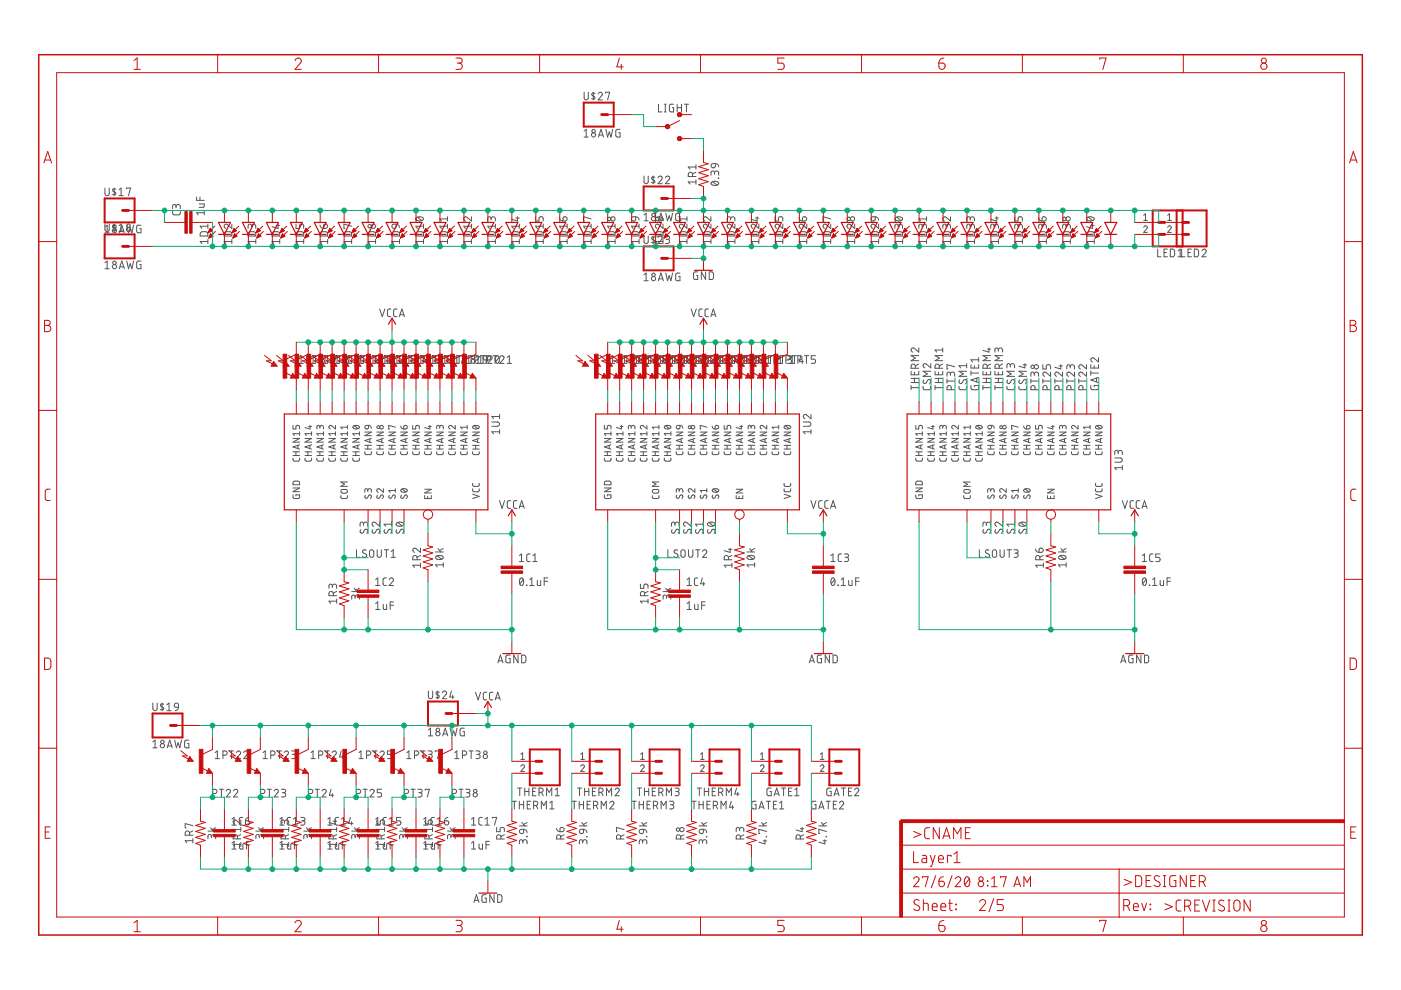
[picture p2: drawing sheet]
<svg xmlns="http://www.w3.org/2000/svg" width="297mm" height="210mm" viewBox="0 0 297 210" stroke-linecap="round" stroke-linejoin="round" font-family="sans-serif">
<g fill="none" stroke="#535353" stroke-width=".21">
<path d="M123.8 19.6v1.1a.44 .44 0 0 0 .5 .5 .44 .44 0 0 0 .4-.5v-1.1M125.8 19.6v1.6M126.2 19.8l-.5-.1-.2 .3 .6 .6v.2l-.3 .2-.4-.1M126.8 19.9a.44 .44 0 0 1 .6-.3 .44 .44 0 0 1 .2 .7l-.8 .9h.9M128.4 19.7v-.1h.9l-.5 1.6M22.2 39.9v1.1a.46 .46 0 0 0 .5 .5 .46 .46 0 0 0 .5-.5v-1.1M24.2 39.9v1.6M123.8 27.8l.5-.4v1.7M123.8 29.1h.9M126.9 29.1l.5-1.7 .6 1.7M127 28.6h.8M128.5 27.4l.3 1.7 .4-1.1 .3 1.1 .4-1.7"/>
<path d="M131.5 27.4l-.7 .1-.2 .1 .1 1.4 .8 .1v-.9h-.3M136.5 37.3v1.2a.44 .44 0 0 0 .5 .4 .44 .44 0 0 0 .4-.4v-1.2M138.5 37.3v1.6M138.9 37.6l-.5-.1-.2 .2v.2l.7 .6-.3 .3-.5-.1M139.5 37.7a.44 .44 0 0 1 .6-.4 .44 .44 0 0 1 .2 .8l-.8 .8h.9M139.6 22.1v1.6h.8M140.9 23.7h.3M140.9 22.1h.3M141.1 22.1v1.6M141.1 37.7a.44 .44 0 0 1 .6-.3 .44 .44 0 0 1 .1 .7l-.7 .8h.9M142.8 22.1h-.7l-.2 .2v1.1l.2 .3h.7v-.9h-.3M143.6 22.8h.9"/>
<path d="M143.6 22.1v1.6M144.5 22.1v1.6M145.1 22.1h.9M145.5 22.1v1.6M146.8 37.4v-.4a.46 .46 0 0 0-.4-.5 .46 .46 0 0 0-.5 .5v.4h1.7M147.6 38.6h-1.7l.4 .4M147.6 35v.9M147.6 38.1v.9M147.6 36.5l-.8 .4M147.6 35.4h-1.7l.4 .5M150.9 38.6a1.02 1.02 0 0 1 1.5 .3 .97 .97 0 0 1-1.7 0zM150.9 34.8l.8-.1v.5a.46 .46 0 0 1-.7 .3 .46 .46 0 0 1-.1-.7z"/>
<path d="M151.1 38.5l.9 .7M151.5 36.7a.44 .44 0 0 1 .4-.5 .44 .44 0 0 1 .5 .5v.4M151.5 37v-.4a.37 .37 0 0 0-.4-.4 .37 .37 0 0 0-.4 .4v.5M151.7 34.7l.6 .3 .1 .4M152.3 37.7l.1 .1zM22.2 47.5v1.2a.46 .46 0 0 0 .5 .4 .46 .46 0 0 0 .5-.4v-1.2M22.2 48.1l.5-.3v1.6M22.2 55.7l.5-.3v1.6M22.2 49.4h1M22.2 57h1M24.2 47.5v1.6M24.6 40.1l-.5-.1-.2 .2v.2l.7 .6-.2 .3-.5-.1"/>
<path d="M24.6 47.8l-.5-.1-.2 .1v.3l.7 .5-.2 .3-.5-.1M25.2 40.2l.5-.3v1.6M25.2 47.9l.5-.4v1.6M25.2 41.5h.9M25.2 49.1h.9M25.3 49.4l.5-1.6 .6 1.6M25.3 57l.5-1.6 .6 1.6M25.4 49h.8M25.4 56.6h.8M26.8 40v-.1h.9l-.5 1.6M26.9 47.8l.3 1.6 .4-1.1 .4 1.1 .3-1.6M26.9 55.4l.3 1.6 .4-1.1 .4 1.1 .3-1.6"/>
<path d="M29.9 47.8h-.7l-.2 .2v1l.2 .3 .7 .1v-.9h-.3M29.9 55.4h-.6l-.3 .2v1l.2 .4h.7v-.9h-.3M36.6 44.8v.5l.4 .3 1-.1 .2-.2v-.5M37.3 43.8a.46 .46 0 0 1 .5-.5 .46 .46 0 0 1 .4 .5v.5M37.3 44.1v-.4a.36 .36 0 0 0-.3-.4 .36 .36 0 0 0-.4 .4v.6M41.7 41.8v.7h1.6M42.2 43.2h1.1v.6l-.2 .1-.9 .1M42.4 41.8v.7M42.6 49.3l.3-.2 .9 .1 .2 .2 .1 .6h-1.7zM43.3 45.1h-1.6l.3 .5M43.3 44.7v.9M44.1 51.2h-1.7l.4 .4"/>
<path d="M44.1 47.5v.9M44.1 50.8v.8M44.1 48h-1.7l.4 .4M47.7 49.3l.3-.2 .9 .1 .2 .2v.6h-1.6zM49.1 47.5v.9l-.9-.8a.45 .45 0 0 0-.7 .2 .45 .45 0 0 0 .4 .6M49.1 51.2h-1.6l.4 .4M49.1 50.8v.8M52.7 49.3l.4-.2 .9 .1 .2 .2v.6h-1.6zM53.3 48a.46 .46 0 0 1 .5-.5 .46 .46 0 0 1 .4 .5v.4M53.3 48.2v-.3a.36 .36 0 0 0-.3-.4 .36 .36 0 0 0-.4 .4v.5M54.2 50.8v.8M54.2 51.2h-1.6l.4 .4"/>
<path d="M57.8 49.3l.3-.2 .9 .1 .3 .2v.6h-1.6zM58.6 47.8h.7M58.9 47.5v.9l-1.2-.3M59.3 51.2h-1.6l.3 .4M59.3 50.8v.8M62.8 47.5v.9h.7v-.5a.46 .46 0 0 1 .4-.4 .46 .46 0 0 1 .5 .4v.5M62.9 49.3l.3-.2 .9 .1 .2 .2 .1 .6h-1.6zM64.4 50.8v.8M64.4 51.2h-1.6l.3 .4M67.8 47.7l.2 .4 .6 .3M68 49.3l.3-.2 .9 .1 .2 .2 .1 .6h-1.7zM68.7 47.6a.47 .47 0 0 1 .7 .2 .47 .47 0 0 1-.4 .6h-.4z"/>
<path d="M69.5 51.2h-1.7l.4 .4M69.5 50.8v.8M73 49.3l.4-.2 .9 .1 .2 .2v.6h-1.6zM74.5 48l-1.6-.5v.9h.2M74.5 51.2h-1.6l.4 .4M74.5 50.8v.8M78.1 49.3l.3-.2 1 .1 .2 .2v.6h-1.6zM79.6 51.2h-1.6l.4 .4M79.6 50.8v.8M83.2 49.3l.3-.2 .9 .1 .3 .2v.6h-1.6zM83.2 47.6l.8-.1v.6a.46 .46 0 0 1-.7 .3 .46 .46 0 0 1-.1-.8zM84 47.5l.4 .2 .3 .5"/>
<path d="M84.7 51.2h-1.6l.3 .4M84.7 50.8v.8M88.3 46.2a1.02 1.02 0 0 1 1.5 .2 .97 .97 0 0 1-1.6 0zM88.3 49.3l.3-.2 .9 .1 .2 .2 .1 .6h-1.6zM88.5 46l.9 .8M89.8 51.2h-1.6l.3 .4M89.8 48h-1.6l.3 .4M89.8 47.5v.9M89.8 50.8v.8M93.4 49.3l.3-.2 .9 .1 .2 .2 .1 .6h-1.7zM94.9 46v.9M94.9 47.5v.9"/>
<path d="M94.9 50.8v.8M94.9 46.4h-1.7l.4 .5M94.9 51.2h-1.7l.4 .4M94.9 48h-1.7l.4 .4M98.4 49.3l.4-.2 .9 .1 .2 .2v.6h-1.6zM99.9 46v.9l-.9-.8a.44 .44 0 0 0-.7 .1 .44 .44 0 0 0 .4 .7M99.9 51.2h-1.6l.4 .4M99.9 48h-1.6l.4 .4M99.9 47.5v.9M99.9 50.8v.8M103.5 49.3l.3-.2 .9 .1 .3 .2v.6h-1.6zM104.1 46.4a.46 .46 0 0 1 .5-.4 .46 .46 0 0 1 .4 .4v.5"/>
<path d="M104.1 46.7v-.4a.36 .36 0 0 0-.3-.3 .36 .36 0 0 0-.4 .3v.6M105 51.2h-1.6l.4 .4M105 48h-1.6l.4 .4M105 47.5v.9M105 50.8v.8M108.6 49.3l.3-.2 .9 .1 .3 .2v.6h-1.6zM109.4 46.2h.7M109.7 46v.9l-1.2-.4M110.1 51.2h-1.6l.3 .4M110.1 48h-1.6l.3 .4M110.1 47.5v.9M110.1 50.8v.8"/>
<path d="M113.6 46v.9h.7v-.6a.45 .45 0 0 1 .4-.4 .45 .45 0 0 1 .5 .4v.6M113.7 49.3l.3-.2 .9 .1 .2 .2 .1 .6h-1.6zM115.2 51.2h-1.6l.3 .4M115.2 48h-1.6l.3 .4M115.2 47.5v.9M115.2 50.8v.8M118.6 46.1l.2 .5 .6 .3M118.8 49.3l.3-.2 .9 .1 .2 .2v.6h-1.6zM119.5 46.1a.47 .47 0 0 1 .7 .1 .47 .47 0 0 1-.4 .7h-.4zM120.2 51.2h-1.6l.4 .4M120.2 48h-1.6l.4 .4M120.2 47.5v.9"/>
<path d="M120.2 50.8v.8M123.8 49.3l.4-.2 .9 .1 .2 .2v.6h-1.6zM125.3 46.4l-1.6-.4v.9h.2M125.3 51.2h-1.6l.4 .4M125.3 48h-1.6l.4 .4M125.3 47.5v.9M125.3 50.8v.8M128.9 49.3l.3-.2 .9 .1 .3 .2v.6h-1.6zM130.4 51.2h-1.6l.4 .4M130.4 48h-1.6l.4 .4M130.4 47.5v.9M130.4 50.8v.8"/>
<path d="M134 49.3l.3-.2 .9 .1 .3 .2v.6h-1.6zM134 46.1l.8-.1v.5a.46 .46 0 0 1-.7 .3 .46 .46 0 0 1-.1-.7zM134.8 46l.6 .2 .1 .5M135.5 51.2h-1.6l.3 .4M135.5 48h-1.6l.3 .4M135.5 47.5v.9M135.5 50.8v.8M136.5 50v1.2a.44 .44 0 0 0 .5 .4 .44 .44 0 0 0 .4-.4v-1.2M136.5 45.6l.5-.4v1.6M136.5 58.3l.5-.4v1.6M136.5 46.8h.9M136.5 59.5h.9"/>
<path d="M138.5 50v1.6M138.9 50.3l-.5-.1-.2 .2v.2l.7 .6-.3 .3-.5-.1M139.1 46.2a1 1 0 0 1 1.5 .2 .97 .97 0 0 1-1.7 0zM139.1 49.3l.3-.2 .9 .1 .2 .2 .1 .6h-1.7zM139.3 46l.9 .8M139.5 50.4a.44 .44 0 0 1 .6-.4 .44 .44 0 0 1 .2 .8l-.8 .8h.9M139.6 46.8l.5-1.6 .6 1.6M139.6 59.5l.5-1.6 .6 1.6M139.7 46.4h.8M139.7 59.1h.8M140.6 47.5v.9l-.9-.8a.45 .45 0 0 0-.7 .2 .45 .45 0 0 0 .3 .6M140.6 50.8v.8"/>
<path d="M140.6 51.2h-1.7l.4 .4M141.1 50h.5a.37 .37 0 0 1 .4 .4 .37 .37 0 0 1-.4 .4h-.4M141.2 45.2l.3 1.6 .4-1.1 .3 1.1 .4-1.6M141.2 57.9l.3 1.6 .4-1.1 .3 1.1 .4-1.6M141.5 50.8a.44 .44 0 0 1 .5 .4 .44 .44 0 0 1-.5 .4h-.4M144.2 45.2h-.7l-.2 .2v1.2l.2 .2h.7v-.9h-.3M144.2 57.9h-.6l-.3 .2v1.2l.2 .2h.7v-.9h-.3M144.2 49.3l.3-.2 .9 .1 .2 .2v.6h-1.6zM145.6 47.5v.9l-.8-.8a.45 .45 0 0 0-.8 .2 .45 .45 0 0 0 .4 .6M145.6 46.4h-1.6l.4 .5M145.6 51.2h-1.6l.4 .4M145.6 46v.9"/>
<path d="M145.6 50.8v.8M147.9 57.6h-.5l-.3 .3-.1 1 .3 .3 .6 .1v-.9h-.2M149.2 49.3l.4-.2 .9 .1 .2 .2v.6h-1.6zM149.6 57.6v1.7l-.9-1.7v1.7M150.4 57.6l.6 .1 .2 .2 .1 .9-.3 .4-.6 .1zM150.7 47.5v.9l-.9-.8a.45 .45 0 0 0-.7 .2 .45 .45 0 0 0 .4 .6M150.7 46v.9l-.9-.8a.45 .45 0 0 0-.7 .1 .45 .45 0 0 0 .4 .7M150.7 50.8v.8M150.7 51.2h-1.6l.4 .4M154.3 49.3l.3-.2 .9 .1 .3 .2v.6h-1.6zM154.9 46.4a.46 .46 0 0 1 .5-.4 .46 .46 0 0 1 .4 .4v.5M154.9 46.7v-.4a.36 .36 0 0 0-.4-.3 .36 .36 0 0 0-.3 .3v.6"/>
<path d="M155.8 47.5v.9l-.9-.8a.45 .45 0 0 0-.7 .2 .45 .45 0 0 0 .3 .6M155.8 51.2h-1.6l.3 .4M155.8 50.8v.8M159.4 49.3l.3-.2 .9 .1 .2 .2 .1 .6h-1.6zM160.2 46.2h.7M160.5 46v.9l-1.2-.4M160.9 47.5v.9l-.9-.8a.45 .45 0 0 0-.7 .2 .45 .45 0 0 0 .3 .6M160.9 51.2h-1.6l.3 .4M160.9 50.8v.8M164.3 46v.9h.8v-.6a.46 .46 0 0 1 .4-.4 .46 .46 0 0 1 .5 .4v.6M164.5 49.3l.3-.2 .9 .1 .2 .2 .1 .6h-1.7zM166 47.5v.9l-.9-.8a.45 .45 0 0 0-.7 .2 .45 .45 0 0 0 .3 .6"/>
<path d="M166 51.2h-1.7l.4 .4M166 50.8v.8M169.4 46.1l.2 .5 .5 .3M169.5 49.3l.4-.2 .9 .1 .2 .2v.6h-1.6zM170.2 46.1a.47 .47 0 0 1 .8 .1 .47 .47 0 0 1-.4 .7h-.5zM171 47.5v.9l-.9-.8a.45 .45 0 0 0-.7 .2 .45 .45 0 0 0 .4 .6M171 51.2h-1.6l.4 .4M171 50.8v.8M174.6 49.3l.4-.2 .9 .1 .2 .2v.6h-1.6zM176.1 47.5v.9l-.9-.8a.45 .45 0 0 0-.7 .2 .45 .45 0 0 0 .4 .6M176.1 51.2h-1.6l.4 .4M176.1 46.4l-1.6-.4v.9h.2"/>
<path d="M176.1 50.8v.8M179.7 49.3l.3-.2 .9 .1 .3 .2v.6h-1.6zM181.2 47.5v.9l-.9-.8a.45 .45 0 0 0-.7 .2 .45 .45 0 0 0 .3 .6M181.2 51.2h-1.6l.3 .4M181.2 50.8v.8M184.8 49.3l.3-.2 .9 .1 .2 .2 .1 .6h-1.6zM184.8 46.1l.8-.1v.5a.46 .46 0 0 1-.7 .3 .46 .46 0 0 1-.1-.7zM185.6 46l.5 .2 .2 .5M186.3 47.5v.9l-.9-.8a.45 .45 0 0 0-.7 .2 .45 .45 0 0 0 .3 .6M186.3 51.2h-1.6l.3 .4M186.3 50.8v.8M189.8 46.2a1.02 1.02 0 0 1 1.6 .2 .97 .97 0 0 1-1.7 0z"/>
<path d="M189.9 49.3l.3-.2 .9 .1 .2 .2 .1 .6h-1.7zM190.1 46l.9 .8M190.5 48a.46 .46 0 0 1 .4-.5 .46 .46 0 0 1 .5 .5v.4M190.5 48.2v-.3a.36 .36 0 0 0-.4-.4 .36 .36 0 0 0-.4 .4v.5M191.4 51.2h-1.7l.4 .4M191.4 50.8v.8M194.9 49.3l.4-.2 .9 .1 .2 .2v.6h-1.6zM195.5 48a.46 .46 0 0 1 .5-.5 .46 .46 0 0 1 .4 .5v.4M195.5 48.2v-.3a.36 .36 0 0 0-.3-.4 .36 .36 0 0 0-.4 .4v.5M196.4 46.4h-1.6l.4 .5M196.4 51.2h-1.6l.4 .4M196.4 46v.9"/>
<path d="M196.4 50.8v.8M200 49.3l.3-.2 1 .1 .2 .2v.6h-1.6zM200.6 48a.46 .46 0 0 1 .5-.5 .46 .46 0 0 1 .4 .5v.4M200.6 48.2v-.3a.36 .36 0 0 0-.3-.4 .36 .36 0 0 0-.4 .4v.5M201.5 46v.9l-.9-.8a.44 .44 0 0 0-.7 .1 .44 .44 0 0 0 .4 .7M201.5 51.2h-1.6l.4 .4M201.5 50.8v.8M205.1 49.3l.3-.2 .9 .1 .3 .2v.6h-1.6zM205.7 48a.46 .46 0 0 1 .5-.5 .46 .46 0 0 1 .4 .5v.4M205.7 48.2v-.3a.36 .36 0 0 0-.4-.4 .36 .36 0 0 0-.3 .4v.5M205.7 46.4a.46 .46 0 0 1 .5-.4 .46 .46 0 0 1 .4 .4v.5M205.7 46.7v-.4a.36 .36 0 0 0-.4-.3 .36 .36 0 0 0-.3 .3v.6"/>
<path d="M206.6 51.2h-1.6l.3 .4M206.6 50.8v.8M210.2 49.3l.3-.2 .9 .1 .2 .2 .1 .6h-1.6zM210.8 48a.46 .46 0 0 1 .4-.5 .46 .46 0 0 1 .5 .5v.4M210.8 48.2v-.3a.36 .36 0 0 0-.4-.4 .36 .36 0 0 0-.3 .4v.5M211 46.2h.7M211.3 46v.9l-1.2-.4M211.7 51.2h-1.6l.3 .4M211.7 50.8v.8M215.1 46v.9h.8v-.6a.46 .46 0 0 1 .4-.4 .46 .46 0 0 1 .5 .4v.6M215.3 49.3l.3-.2 .9 .1 .2 .2 .1 .6h-1.7zM215.9 48a.46 .46 0 0 1 .4-.5 .46 .46 0 0 1 .5 .5v.4"/>
<path d="M215.9 48.2v-.3a.36 .36 0 0 0-.4-.4 .36 .36 0 0 0-.4 .4v.5M216.8 51.2h-1.7l.4 .4M216.8 50.8v.8M220.2 46.1l.1 .5 .6 .3M220.3 49.3l.4-.2 .9 .1 .2 .2v.6h-1.6zM220.9 48a.46 .46 0 0 1 .5-.5 .46 .46 0 0 1 .4 .5v.4M220.9 48.2v-.3a.36 .36 0 0 0-.3-.4 .36 .36 0 0 0-.4 .4v.5M221 46.1a.47 .47 0 0 1 .8 .1 .47 .47 0 0 1-.4 .7h-.5zM221.8 51.2h-1.6l.4 .4M221.8 50.8v.8M225.4 49.3l.3-.2 .9 .1 .3 .2v.6h-1.6zM226 48a.46 .46 0 0 1 .5-.5 .46 .46 0 0 1 .4 .5v.4"/>
<path d="M226 48.2v-.3a.36 .36 0 0 0-.3-.4 .36 .36 0 0 0-.4 .4v.5M226.9 51.2h-1.6l.4 .4M226.9 50.8v.8M230.5 46.2a1.03 1.03 0 0 1 1.5 .2 .97 .97 0 0 1-1.6 0zM230.5 49.3l.3-.2 .9 .1 .3 .2v.6h-1.6zM230.7 46l.9 .8M231.3 47.8h.7M231.6 47.5v.9l-1.2-.3M232 51.2h-1.6l.3 .4M232 50.8v.8M242.5 48.2a.38 .38 0 0 1 .5-.3 .38 .38 0 0 1 .1 .6l-.6 .8h.8M242.5 45.7l.4-.4v1.4"/>
<path d="M242.5 46.7h.8M245.4 52.8v1.6h.8M246.8 53.6h.5M247.5 52.8h-.7v1.6h.7M247.6 48.2a.38 .38 0 0 1 .5-.3 .38 .38 0 0 1 .1 .6l-.6 .8h.7M247.6 46.7h.7M247.6 45.7l.3-.4v1.4M248.1 52.8l.7 .1 .2 .2v.9l-.2 .4h-.7zM249.8 54.4h1.4M249.8 53.2l.4-.4v1.6M250.5 52.8v1.6M251.9 53.6h.5"/>
<path d="M252.6 52.8h-.7v1.6h.7M253.2 52.8l.7 .1 .2 .2v.9l-.2 .4h-.7zM254.8 53.2a.44 .44 0 0 1 .7-.4 .44 .44 0 0 1 .1 .8l-.8 .8h.9M63.4 77h.9M63.4 75.8l.4-.4v1.6M65 76.3h.5a.46 .46 0 0 0 .4-.4 .46 .46 0 0 0-.4-.5h-.5v1.6M65.9 75.8l.5-.4v1.6M66.4 75.4h.9M66.9 75.4l-.1 1.6h-.9M67.6 76.3h.4a.46 .46 0 0 0 .5-.4 .46 .46 0 0 0-.5-.5h-.4v1.6M67.9 76.1h.5a.45 .45 0 0 1 .4 .5 .45 .45 0 0 1-.5 .4 .45 .45 0 0 1-.4-.4zM68.5 75.8l.4-.4v1.6"/>
<path d="M68.6 75.4l-.6 .3-.1 .4M69 75.4h.9M69.4 75.4v1.6h-.9M70.1 77v-1.6h1.2l-.4 1.6M70.4 75.4v.2M70.6 75.4a.46 .46 0 0 1 .4 .5 .46 .46 0 0 1-.4 .4h-.5M71 75.8l.5-.4v1.6M71.5 75.4h.9M71.9 75.4v1.6h-.9M72.6 76.3h.5a.46 .46 0 0 0 .5-.4 .46 .46 0 0 0-.5-.5h-.5v1.6M73.6 75.8l.4-.4v1.6M74 75.4h.9"/>
<path d="M74.5 75.4v1.6h-.9M75.2 76.3h.4a.46 .46 0 0 0 .5-.4 .46 .46 0 0 0-.5-.5h-.4v1.6M75.6 75.5l.3-.1 .4 .1 .1 .8-.8-.1-.1-.3zM76.1 75.8l.4-.4v1.6M76.4 76.3l-.1 .5-.6 .2M76.6 75.4h.9M77 75.4v1.6h-.9M77.7 76.3h.5a.46 .46 0 0 0 .4-.4 .46 .46 0 0 0-.4-.5h-.5v1.6M78 75.8l.5-.4v1.6M78.6 75.8l.5-.4v1.6M79.1 75.4h.9M79.6 75.4l-.1 1.6h-1.5"/>
<path d="M79.8 75.5l.3-.1a.97 .97 0 0 1 0 1.6 1.02 1.02 0 0 1-.3-1.5zM80.3 76.3h.4a.46 .46 0 0 0 .5-.4 .46 .46 0 0 0-.5-.5h-.4v1.6M80.4 75.8l-.7 .9M80.5 65.5l.5 1.6 .6-1.6M80.6 75.8l.4-.4v1.6M81.2 75.8l.4-.4v1.6M81.7 75.4h.8M82.1 75.4v1.6h-1.5M82.1 77h.9M82.1 75.8l.5-.4v1.6M82.8 76.3h.5a.46 .46 0 0 0 .4-.4 .46 .46 0 0 0-.4-.5h-.5v1.6M82.9 65.5l-.6 .1-.2 .3 .1 1 .2 .2h.5"/>
<path d="M83.1 77h2.5M83.1 75.8l.5-.4v1.6M83.7 75.8l.5-.4v1.6M84.2 65.5l-.5 .1-.2 .3v1l.2 .2h.5M84.2 75.4h.9M84.6 75.4l.1 1.6 .7-.9a.45 .45 0 0 0-.1-.7 .45 .45 0 0 0-.6 .4M84.7 67.1l.5-1.6 .5 1.6M84.8 66.7h.8M85.3 76.3h.5a.46 .46 0 0 0 .5-.4 .46 .46 0 0 0-.5-.5h-.5v1.6M85.7 75.8l.4-.4v1.6M86.7 75.4l-.4 .4M86.7 75.4v1.6"/>
<path d="M86.7 75.4h1.1a.36 .36 0 0 1 .3 .4 .36 .36 0 0 1-.3 .3h-.4M87.2 75.4v1.6M87.7 76.1a.46 .46 0 0 1 .4 .5 .46 .46 0 0 1-.4 .4h-2M87.9 76.3h.4a.46 .46 0 0 0 .5-.4 .46 .46 0 0 0-.5-.5h-.4v1.6M88.2 77h1.5M88.2 75.8l.4-.4v1.6M89.2 75.4l-.4 .4M89.2 75.4v1.6M89.3 75.4h.9M89.7 75.4v1.6M90.1 75.4l-.4 1.3h1M90.4 76.3v.7"/>
<path d="M90.4 76.3h.5a.46 .46 0 0 0 .4-.4 .46 .46 0 0 0-.4-.5h-.5v1.6M90.7 75.8l.5-.4v1.6M91.8 75.4l-.5 .4M91.8 75.4v1.6M91.8 75.4h1.6a.46 .46 0 0 1 .5 .5 .46 .46 0 0 1-.5 .4h-.4M92.3 76.1h.5a.46 .46 0 0 1 .4 .5 .46 .46 0 0 1-.4 .4h-2.1M92.3 75.4v1.6M93 75.4v1.6M93.3 77h1.5M93.3 75.8l.4-.4v1.6M93.9 75.8l.4-.4v1.6M94.4 75.4h.8"/>
<path d="M94.8 75.4v1.6M95.5 76.3h.4a.46 .46 0 0 0 .5-.4 .46 .46 0 0 0-.5-.5h-.4v1.6M95.6 75.4l-.5 .2-.3 .5h.6a.45 .45 0 0 1 .3 .5 .45 .45 0 0 1-.4 .4 .45 .45 0 0 1-.5-.4M95.8 77h1.5M95.8 75.8l.5-.4v1.6M96.4 75.8l.5-.4v1.6M96.9 75.4h1.6a.46 .46 0 0 1 .5 .5 .46 .46 0 0 1-.5 .4h-.5M97.4 75.4l-.1 1.6M98 75.4v1.6M98.3 75.4l-.5 1.6M98.4 75.8l.4-.4v1.6M99 75.8l.4-.4v1.6"/>
<path d="M99.4 75.4h.9M99.9 75.4l-.1 1.6h-1.4M100.6 76.3h.4a.46 .46 0 0 0 .5-.4 .46 .46 0 0 0-.5-.5h-.4v1.6M100.9 75.8l.4-.4v1.6M101.5 75.8l.4-.4v1.6M102 75.4h.9M102.4 75.4v1.6h-1.5M102.6 77a.87 .87 0 0 0 .8-.7 .87 .87 0 0 0-.5-.9 .46 .46 0 0 0-.5 .4 .46 .46 0 0 0 .4 .5h.8a.46 .46 0 0 0 .4-.4 .46 .46 0 0 0-.4-.5h-.5v1.6M103.4 75.8a.45 .45 0 0 1 .6-.4 .45 .45 0 0 1 .2 .7l-.8 .9h.9M104.5 75.4h.9M105 75.4v1.6M105.2 75.5l.3-.1a.97 .97 0 0 1 0 1.6 1.02 1.02 0 0 1-.3-1.5z"/>
<path d="M105.8 75.8l-.7 .9M106 75.8a.45 .45 0 0 1 .6-.4 .45 .45 0 0 1 .1 .7l-.7 .9h.9M107.5 77h.9M107.5 75.8l.5-.4v1.6M129.4 77h.9M129.4 75.8l.5-.4v1.6M131.1 76.3h.4a.46 .46 0 0 0 .5-.4 .46 .46 0 0 0-.5-.5h-.4v1.6M132 75.8l.4-.4v1.6M132.4 75.4h.9M132.9 75.4v1.6h-.9M133.6 76.3h.4a.46 .46 0 0 0 .5-.4 .46 .46 0 0 0-.5-.5h-.4v1.6M134.5 75.8l.5-.4v1.6"/>
<path d="M135 75.4h.9M135.4 75.4v1.6h-1.5l.8-.9a.44 .44 0 0 0-.2-.7 .44 .44 0 0 0-.6 .4M135.5 76.1h.5a.45 .45 0 0 1 .4 .5 .45 .45 0 0 1-.5 .4 .45 .45 0 0 1-.4-.4zM136.1 75.4h.5a.46 .46 0 0 1 .4 .5 .46 .46 0 0 1-.4 .4h-.5M136.1 75.4v1.6M136.2 75.4l-.4 .2-.3 .5M136.4 75.8a.44 .44 0 0 1 .7-.4 .44 .44 0 0 1 .1 .7l-.8 .9h1.5M137.5 75.4l-.4 .4M137.5 75.4v1.6M137.5 75.4h1.6a.46 .46 0 0 1 .5 .5 .46 .46 0 0 1-.5 .4h-.4M138 75.4v1.6M138 75.4v.2"/>
<path d="M138.7 75.4v1.6M138.9 75.4l-.4 1.6M139 75.8a.44 .44 0 0 1 .6-.4 .44 .44 0 0 1 .1 .7l-.7 .9h1.5M140 75.4l-.4 .4M140 75.4v1.6M140.1 75.4h.9M140.5 75.4v1.6M141.2 76.3h.5a.46 .46 0 0 0 .4-.4 .46 .46 0 0 0-.4-.5h-.5v1.6M141.5 75.8a.44 .44 0 0 1 .6-.4 .44 .44 0 0 1 .2 .7l-.8 .9h1.5M142.6 75.4l-.5 .4M142.6 75.4v1.6M142.6 75.4h.9"/>
<path d="M143.1 75.4v1.6M144.2 75.4a.46 .46 0 0 1 .5 .5 .46 .46 0 0 1-.5 .4h-.8a.45 .45 0 0 1-.3-.5 .45 .45 0 0 1 .5-.4 .45 .45 0 0 1 .4 .5l-.2 .9-.5 .2M144.3 76.1h.3a.36 .36 0 0 0 .4-.3 .36 .36 0 0 0-.4-.4h-.8v1.6M144.5 76.1a.46 .46 0 0 1 .5 .5 .46 .46 0 0 1-.5 .4h-.4M144.7 77h.9M145.1 75.4l-.4 .4M145.1 75.4v1.6M145.1 75.4h.9M145.6 75.4v1.6M145.8 75.5l.1-.1a.8 .8 0 0 1 .7 .6 .8 .8 0 0 1-.2 .8l-.3 .2a1.04 1.04 0 0 1-.3-1.5zM146.4 75.8l-.7 .9M146.5 65.5l.6 1.6 .5-1.6"/>
<path d="M146.7 75.4a.46 .46 0 0 1 .5 .5 .46 .46 0 0 1-.5 .4h-.4M146.8 76.1h.4a.36 .36 0 0 0 .3-.3 .36 .36 0 0 0-.3-.4h-.9v1.6M147 76.1a.46 .46 0 0 1 .5 .5 .46 .46 0 0 1-.5 .4h-.4M147.2 77h.9M147.7 75.4l-.5 .4M147.7 75.4v1.6M147.7 75.4h.9M148.1 75.4l.1 1.6h.9M148.2 75.8l.4-.4v1.6M148.9 65.5l-.5 .1-.2 .3v1l.2 .2h.5M149.3 75.4a.46 .46 0 0 1 .4 .5 .46 .46 0 0 1-.4 .4h-.5M149.3 76.1h.4a.36 .36 0 0 0 .4-.3 .36 .36 0 0 0-.4-.4h-.9v1.6"/>
<path d="M149.6 76.1a.46 .46 0 0 1 .5 .5 .46 .46 0 0 1-.5 .4h-.5M149.7 77h.9M150.2 65.5l-.6 .1-.1 .3v1l.2 .2h.5M150.2 75.4l-.5 .4M150.2 75.4v1.6M150.2 75.4h.9M150.7 75.4v1.6M150.7 75.8a.44 .44 0 0 1 .6-.4 .44 .44 0 0 1 .2 .7l-.8 .9M150.7 67.1l.5-1.6 .6 1.6M150.7 77h.9M150.8 66.7h.8M151.8 75.4a.46 .46 0 0 1 .5 .5 .46 .46 0 0 1-.5 .4h-.4"/>
<path d="M151.9 76.1h.3a.36 .36 0 0 0 .4-.3 .36 .36 0 0 0-.4-.4h-.8v1.6M152.1 76.1a.46 .46 0 0 1 .5 .5 .46 .46 0 0 1-.5 .4h-.4M152.7 75.4l-.4 .4M152.7 75.4v1.6M152.8 75.4h1a.36 .36 0 0 1 .4 .4 .36 .36 0 0 1-.4 .3h-.4M153.2 75.4v1.6h-.9M153.7 76.1a.46 .46 0 0 1 .5 .5 .46 .46 0 0 1-.5 .4h-.5M154.4 75.4a.46 .46 0 0 1 .4 .5 .46 .46 0 0 1-.4 .4h-.5M154.4 76.1h.4a.36 .36 0 0 0 .3-.3 .36 .36 0 0 0-.3-.4h-.9v1.6M154.7 76.1a.46 .46 0 0 1 .4 .5 .46 .46 0 0 1-.4 .4h-.5M155.3 75.4l-.5 .4M155.3 75.4v1.6"/>
<path d="M155.3 75.4h.9M155.7 75.4v1.6h-.9M156.1 75.4l-.3 1.3h.9M156.4 76.3v.7M156.9 75.4a.46 .46 0 0 1 .5 .5 .46 .46 0 0 1-.5 .4h-.4M157 76.1h.3a.36 .36 0 0 0 .4-.3 .36 .36 0 0 0-.4-.4h-.8v1.6M157.2 76.1a.46 .46 0 0 1 .5 .5 .46 .46 0 0 1-.5 .4h-.4M157.4 75.8l.4-.4v1.6M157.8 75.4h2.1a.36 .36 0 0 1 .3 .4 .36 .36 0 0 1-.3 .3h-.4M158.3 75.4v1.6h-.9M158.3 75.4v.7h.6a.46 .46 0 0 1 .3 .5 .46 .46 0 0 1-.3 .4h-.6M159 75.4v1.6"/>
<path d="M159.4 75.4a.46 .46 0 0 1 .5 .5 .46 .46 0 0 1-.5 .4h-.4M159.7 76.1a.46 .46 0 0 1 .5 .5 .46 .46 0 0 1-.5 .4h-.4M159.9 75.8l.5-.4v1.6M160.4 75.4h.9M160.8 75.4v1.6h-.9M160.9 76.1h.5a.45 .45 0 0 1 .4 .5 .45 .45 0 0 1-.5 .4 .45 .45 0 0 1-.4-.4zM161.5 76.3h.5a.46 .46 0 0 0 .4-.4 .46 .46 0 0 0-.4-.5h-.5v1.6M161.6 75.4l-.6 .3-.1 .4M161.8 75.8l.5-.4v1.6M162.4 75.8l.5-.4v1.6M162.9 75.4h.9M163.4 75.4l-.1 1.6h-1.5"/>
<path d="M164.1 76.3h.4a.46 .46 0 0 0 .5-.4 .46 .46 0 0 0-.5-.5h-.4v1.6M165 75.8l.4-.4v1.6M165.5 75.4h.9M165.9 75.4v1.6h-1.5l.7-.9a.44 .44 0 0 0-.1-.7 .44 .44 0 0 0-.6 .4M167.1 75.4a.46 .46 0 0 1 .4 .5 .46 .46 0 0 1-.4 .4h-.5M167.1 76.1h.4a.36 .36 0 0 0 .3-.3 .36 .36 0 0 0-.3-.4h-.9v1.6M167.4 76.1a.46 .46 0 0 1 .4 .5 .46 .46 0 0 1-.4 .4h-.5M167.5 75.8l.5-.4v1.6M168 75.4h.9M168.4 75.4v1.6h-.9M169.2 76.3h.4a.46 .46 0 0 0 .5-.4 .46 .46 0 0 0-.5-.5h-.4v1.6M169.8 75.4l-.3 1.3h.9"/>
<path d="M170.1 76.3v.7M170.5 75.4h.9M171 75.4v1.6M172.9 75.4h-.9v.7h.6a.46 .46 0 0 1 .3 .5 .46 .46 0 0 1-.3 .4h-.6M193.2 78.7v.8h1.6v-.8M193.9 78.9v.6M194.1 78.1v-.5a.46 .46 0 0 0-.5-.4 .46 .46 0 0 0-.4 .4v.5h1.6M194.8 73.8v.9l-.9-.8a.44 .44 0 0 0-.7 .1 .44 .44 0 0 0 .3 .7M194.8 75.4h-1.6l.9 .5-.9 .6h1.6M194.8 77.2l-.7 .4M197.3 77.1v.9l-.9-.8a.45 .45 0 0 0-.7 .2 .45 .45 0 0 0 .4 .6M197.3 78.7h-1.6l.9 .6-.9 .5h1.6"/>
<path d="M198.2 78.7v.8h1.7v-.8M199 78.9v.6M199.2 78.1v-.5a.46 .46 0 0 0-.5-.4 .46 .46 0 0 0-.5 .4v.5h1.7M199.9 73.8v.9M199.9 77.2l-.7 .4M199.9 75.4h-1.7l1 .5-1 .6h1.7M199.9 74.2h-1.7l.4 .5M201.5 79.3a.46 .46 0 0 1 .5-.4 .46 .46 0 0 1 .4 .4v.5M201.5 79.6v-.4a.36 .36 0 0 0-.4-.3 .36 .36 0 0 0-.3 .3v.6M202.4 77.8l-1.6-.5v.9h.2M205 77.1v.9M205 78.7h-1.7l.9 .6-.9 .5h1.7"/>
<path d="M205 77.5h-1.7l.4 .5M205.9 77.3v.7h1.6v-.7M205.9 78.7v.9M205.9 79.1h1.6M206.6 77.5v.5M207.5 75.8v1M207.5 76.3h-1.6l.3 .5M208.4 78.7v.8h1.6v-.8M209.1 78.9v.6M209.3 78.1v-.5a.46 .46 0 0 0-.4-.4 .46 .46 0 0 0-.5 .4v.5h1.6M209.3 74h.7M209.7 73.8v.9l-1.3-.4"/>
<path d="M210 75.4h-1.6l.9 .5-.9 .6h1.6M210 77.2l-.7 .4M210.9 78.7v.8h1.7v-.8M211.7 74.2a.46 .46 0 0 1 .4-.4 .46 .46 0 0 1 .5 .4v.5M211.7 74.5v-.4a.36 .36 0 0 0-.4-.3 .36 .36 0 0 0-.4 .3v.6M211.7 78.9v.6M211.9 78.1v-.5a.46 .46 0 0 0-.5-.4 .46 .46 0 0 0-.5 .4v.5h1.7M212.6 75.4h-1.7l1 .5-1 .6h1.7M212.6 77.2l-.7 .4M214.2 77.5a.46 .46 0 0 1 .5-.4 .46 .46 0 0 1 .4 .4v.5M214.2 77.8v-.4a.36 .36 0 0 0-.4-.3 .36 .36 0 0 0-.3 .3v.6M215.1 78.7h-1.6l.9 .6-.9 .5h1.6"/>
<path d="M216.9 77.4h.8M217.3 77.1v.9l-1.3-.4M217.7 78.7h-1.7l.9 .6-.9 .5h1.7M219.3 79.3a.46 .46 0 0 1 .4-.4 .46 .46 0 0 1 .5 .4v.5M219.3 79.6v-.4a.36 .36 0 0 0-.4-.3 .36 .36 0 0 0-.3 .3v.6M221.1 77.3v.9h.7v-.5a.46 .46 0 0 1 .5-.4 .46 .46 0 0 1 .4 .4v.5M222.7 78.9v.9l-.9-.8a.45 .45 0 0 0-.7 .2 .45 .45 0 0 0 .4 .6M224.5 77.6h.8M224.9 77.3v.9l-1.3-.3M225.3 78.9v.9l-.9-.8a.45 .45 0 0 0-.7 .2 .45 .45 0 0 0 .3 .6M226.9 77.8a.46 .46 0 0 1 .5-.5 .46 .46 0 0 1 .4 .5v.4M226.9 78v-.3a.36 .36 0 0 0-.4-.4 .36 .36 0 0 0-.3 .4v.5"/>
<path d="M227.8 78.9v.9l-.9-.8a.45 .45 0 0 0-.7 .2 .45 .45 0 0 0 .3 .6M230.4 78.9v.9l-1-.8a.45 .45 0 0 0-.7 .2 .45 .45 0 0 0 .4 .6M230.4 77.3v.9l-1-.8a.45 .45 0 0 0-.7 .2 .45 .45 0 0 0 .4 .6M231.3 79.1h1.6M231.3 77.3v.7h1.6v-.7M231.3 78.7v.9M232 77.5v.5M232.9 75.8v1l-.9-.8a.44 .44 0 0 0-.7 .1 .44 .44 0 0 0 .3 .7M62.1 97.1v.5l.3 .2 .9-.1 .2-.6M62.1 90.2v.8h.6v-.5a.4 .4 0 0 1 .4-.3 .4 .4 0 0 1 .4 .3v.5M62.1 96.6h1.4M62.1 95.8h1.4"/>
<path d="M62.1 93h1.4l-1.4 .7h1.4M62.7 95.8v.8M63.2 94.4v.7M63.5 91.5v.8M63.5 94.3l-1.4 .5 1.4 .4M63.5 91.9h-1.4l.3 .4M64.7 97.1v.5l.3 .2 .8-.1 .3-.6M64.7 96.6h1.4M64.7 95.8h1.4M64.7 93h1.4l-1.4 .7h1.4M65.3 95.8v.8M65.4 90.4h.7"/>
<path d="M65.7 94.4v.7M65.7 90.2v.8l-1-.3M66.1 91.5v.8M66.1 91.9h-1.4l.3 .4M66.1 94.3l-1.4 .5 1.4 .4M67.2 97.1v.5l.3 .2 .9-.1 .2-.1v-.5M67.2 96.6h1.4M67.2 95.8h1.4M67.2 93h1.4l-1.4 .7h1.4M67.8 90.6a.38 .38 0 0 1 .4-.4 .38 .38 0 0 1 .4 .4v.4M67.8 90.8v-.4l-.4-.2-.2 .3v.5M67.8 95.8v.8"/>
<path d="M68.2 94.4v.7M68.6 91.9h-1.4l.3 .4M68.6 91.5v.8M68.6 94.3l-1.4 .5 1.4 .4M69.7 97.1l.1 .5 .2 .2 .9-.1 .2-.1v-.5M69.7 96.6h1.4M69.7 95.8h1.4M69.7 93h1.4l-1.4 .7h1.4M70.4 95.8v.8M70.8 94.4v.7M71.1 90.2v.8l-.7-.7a.38 .38 0 0 0-.6 .1 .38 .38 0 0 0 .2 .6M71.1 91.9h-1.4l.3 .4"/>
<path d="M71.1 91.5v.8M71.1 94.3l-1.4 .5 1.4 .4M72.3 97.1v.5l.3 .2 .9-.1 .1-.1 .1-.5M72.3 96.6h1.4M72.3 95.8h1.4M72.3 93h1.4l-1.4 .7h1.4M72.9 95.8v.8M73.3 94.4v.7M73.7 90.2v.8M73.7 91.5v.8M73.7 90.6h-1.4l.3 .4M73.7 91.9h-1.4l.3 .4"/>
<path d="M73.7 94.3l-1.4 .5 1.4 .4M74.8 97.1v.5l.3 .2 .9-.1 .2-.1v-.5M74.8 96.6h1.4M74.8 95.8h1.4M74.8 93h1.4l-1.4 .7h1.4M74.9 90.4a.76 .76 0 0 1 1.3 .3 .76 .76 0 0 1-.8 .3 .76 .76 0 0 1-.6-.5zM75.1 90.3l.8 .6M75.4 95.8v.8M75.9 94.4v.7M76.2 91.5v.8M76.2 91.9h-1.4l.3 .4M76.2 94.3l-1.4 .5 1.4 .4"/>
<path d="M77.3 95.8l.1 .4 .3 .2h.8l.2-.2v-.4M77.3 95.2h1.4M77.3 94.4h1.4M77.3 91.6h1.4l-1.4 .8h1.4M77.5 90.3l.6-.1v.5a.39 .39 0 0 1-.5 .2 .39 .39 0 0 1-.1-.6zM78 94.4v.8M78.1 90.2l.4 .1 .2 .5M78.4 93v.7M78.7 92.9l-1.4 .5 1.4 .5M79.9 95.8v.4l.3 .2h.9l.2-.2v-.4M79.9 95.2h1.4M79.9 94.4h1.4"/>
<path d="M79.9 91.6h1.4l-1.4 .8h1.4M80.5 94.4v.8M80.9 93v.7M81.3 92.9l-1.4 .5 1.4 .5M82.4 95.8v.4l.3 .2h.9l.2-.2v-.4M82.4 95.2h1.4M82.4 94.4h1.4M82.4 91.6h1.4l-1.4 .8h1.4M83.1 94.4v.8M83.5 93v.7M83.8 90.6l-1.4-.4v.8h.2M83.8 92.9l-1.4 .5 1.4 .5"/>
<path d="M85 95.8v.4l.3 .2h.9l.1-.2 .1-.4M85 90.3l.2 .5 .4 .2M85 95.2h1.4M85 94.4h1.4M85 91.6h1.4l-1.4 .8h1.4M85.6 94.4v.8M85.7 90.3a.39 .39 0 0 1 .6 .1 .39 .39 0 0 1-.3 .6h-.4zM86 93v.7M86.4 92.9l-1.4 .5 1.4 .5M87.5 95.8v.4l.3 .2h.9l.2-.2v-.4M87.5 90.2v.8h.6v-.5a.39 .39 0 0 1 .4-.3 .39 .39 0 0 1 .4 .3v.5M87.5 95.2h1.4"/>
<path d="M87.5 94.4h1.4M87.5 91.6h1.4l-1.4 .8h1.4M88.1 94.4v.8M88.6 93v.7M88.9 92.9l-1.4 .5 1.4 .5M90 95.8l.1 .4 .3 .2h.8l.2-.2v-.4M90 95.2h1.4M90 94.4h1.4M90 91.6h1.4l-1.4 .8h1.4M90.7 94.4v.8M90.8 90.4h.6M91.1 93v.7"/>
<path d="M91.1 90.2v.8l-1.1-.3M91.4 92.9l-1.4 .5 1.4 .5M92.6 95.8v.4l.3 .2h.9l.2-.2v-.4M92.6 95.2h1.4M92.6 94.4h1.4M92.6 91.6h1.4l-1.4 .8h1.4M93.2 90.6a.38 .38 0 0 1 .4-.4 .38 .38 0 0 1 .4 .4v.4M93.2 90.8v-.4l-.4-.2-.2 .3v.5M93.2 94.4v.8M93.6 93v.7M94 92.9l-1.4 .5 1.4 .5M95.1 95.8v.4l.3 .2h.9l.2-.2v-.4"/>
<path d="M95.1 95.2h1.4M95.1 94.4h1.4M95.1 91.6h1.4l-1.4 .8h1.4M95.8 94.4v.8M96.2 93v.7M96.5 90.2v.8l-.7-.7a.38 .38 0 0 0-.6 .1 .38 .38 0 0 0 .2 .6M96.5 92.9l-1.4 .5 1.4 .5M97.7 95.8v.4l.3 .2h.9l.1-.2 .1-.4M97.7 95.2h1.4M97.7 94.4h1.4M97.7 91.6h1.4l-1.4 .8h1.4M98.3 94.4v.8"/>
<path d="M98.7 93v.7M99.1 90.2v.8M99.1 92.9l-1.4 .5 1.4 .5M99.1 90.6h-1.4l.3 .4M100.2 95.8v.4l.3 .2h.9l.2-.2v-.4M100.2 95.2h1.4M100.2 94.4h1.4M100.2 91.6h1.4l-1.4 .8h1.4M100.3 90.4a.77 .77 0 0 1 1.3 .3 .78 .78 0 0 1-1.4-.2zM100.5 90.3l.8 .6M100.8 94.4v.8M101.3 93v.7"/>
<path d="M101.6 92.9l-1.4 .5 1.4 .5M104.3 89.5h1.2a.46 .46 0 0 1 .4 .4 .46 .46 0 0 1-.4 .5h-1.2M105.9 91.5h-1.6l.3 .5M105.9 87.9v.9M105.9 91.1v.9M105.9 88.3h-1.6l.3 .5M128.1 97.1l.1 .5 .3 .2 .8-.1 .2-.1v-.5M128.1 90.2v.8h.7v-.5a.4 .4 0 0 1 .3-.3 .4 .4 0 0 1 .4 .3v.5M128.1 96.6h1.4M128.1 95.8h1.4M128.1 93h1.4l-1.4 .7h1.4M128.8 95.8v.8"/>
<path d="M129.2 94.4v.7M129.5 91.9h-1.4l.4 .4M129.5 91.5v.8M129.5 94.3l-1.4 .5 1.4 .4M130.7 97.1v.5l.3 .2 .9-.1 .2-.1v-.5M130.7 96.6h1.4M130.7 95.8h1.4M130.7 93h1.4l-1.4 .7h1.4M131.3 95.8v.8M131.5 90.4h.6M131.7 94.4v.7M131.8 90.2v.8l-1.1-.3"/>
<path d="M132.1 91.9h-1.4l.3 .4M132.1 91.5v.8M132.1 94.3l-1.4 .5 1.4 .4M133.2 97.1v.5l.3 .2 .9-.1 .2-.1v-.5M133.2 96.6h1.4M133.2 95.8h1.4M133.2 93h1.4l-1.4 .7h1.4M133.8 90.6a.39 .39 0 0 1 .4-.4 .39 .39 0 0 1 .4 .4v.4M133.8 90.8v-.4l-.3-.2-.3 .2v.6M133.8 95.8v.8M134.3 94.4v.7M134.6 91.9h-1.4l.3 .4"/>
<path d="M134.6 91.5v.8M134.6 94.3l-1.4 .5 1.4 .4M135.8 97.1v.5l.3 .2 .9-.1 .1-.1 .1-.5M135.8 96.6h1.4M135.8 95.8h1.4M135.8 93h1.4l-1.4 .7h1.4M136.4 95.8v.8M136.8 94.4v.7M137.2 90.2v.8l-.8-.7a.38 .38 0 0 0-.6 .1 .38 .38 0 0 0 .3 .6M137.2 91.9h-1.4l.3 .4M137.2 91.5v.8M137.2 94.3l-1.4 .5 1.4 .4"/>
<path d="M138.3 97.1v.5l.3 .2 .9-.1 .2-.1v-.5M138.3 96.6h1.4M138.3 95.8h1.4M138.3 93h1.4l-1.4 .7h1.4M138.9 95.8v.8M139.3 94.4v.7M139.7 90.6h-1.4l.3 .4M139.7 91.9h-1.4l.3 .4M139.7 90.2v.8M139.7 91.5v.8M139.7 94.3l-1.4 .5 1.4 .4M140.8 97.1l.1 .5 .3 .2 .8-.1 .2-.1v-.5"/>
<path d="M140.8 96.6h1.4M140.8 95.8h1.4M140.8 93h1.4l-1.4 .7h1.4M140.9 90.4a.78 .78 0 0 1 1.3 .3 .78 .78 0 0 1-1.3-.2zM141.2 90.3l.7 .6M141.5 95.8v.8M141.9 94.4v.7M142.2 91.9h-1.4l.4 .4M142.2 91.5v.8M142.2 94.3l-1.4 .5 1.4 .4M143.4 95.8v.4l.3 .2h.9l.2-.2v-.4M143.4 95.2h1.4"/>
<path d="M143.4 94.4h1.4M143.4 91.6h1.4l-1.4 .8h1.4M143.5 90.3l.7-.1v.5a.39 .39 0 0 1-.6 .2 .39 .39 0 0 1-.1-.6zM144 94.4v.8M144.2 90.2l.3 .1 .3 .5M144.4 93v.7M144.8 92.9l-1.4 .5 1.4 .5M145.9 95.8v.4l.3 .2h.9l.2-.2v-.4M145.9 95.2h1.4M145.9 94.4h1.4M145.9 91.6h1.4l-1.4 .8h1.4M146.5 94.4v.8"/>
<path d="M147 93v.7M147.3 92.9l-1.4 .5 1.4 .5M148.5 95.8v.4l.3 .2h.9l.1-.2 .1-.4M148.5 95.2h1.4M148.5 94.4h1.4M148.5 91.6h1.4l-1.4 .8h1.4M149.1 94.4v.8M149.5 93v.7M149.9 90.6l-1.4-.4v.8h.1M149.9 92.9l-1.4 .5 1.4 .5M151 95.8v.4l.3 .2h.9l.2-.2v-.4M151 90.3l.1 .4 .5 .3"/>
<path d="M151 95.2h1.4M151 94.4h1.4M151 91.6h1.4l-1.4 .8h1.4M151.6 94.4v.8M151.7 90.3a.39 .39 0 0 1 .6 .1 .39 .39 0 0 1-.3 .6h-.4zM152 93v.7M152.4 92.9l-1.4 .5 1.4 .5M153.5 95.8l.1 .4 .2 .2h.9l.2-.2v-.4M153.5 90.2v.8h.7v-.5a.4 .4 0 0 1 .3-.3 .4 .4 0 0 1 .4 .3v.5M153.5 95.2h1.4M153.5 94.4h1.4M153.5 91.6h1.4l-1.4 .8h1.4"/>
<path d="M154.2 94.4v.8M154.6 93v.7M154.9 92.9l-1.4 .5 1.4 .5M156.1 95.8v.4l.3 .2h.9l.2-.2v-.4M156.1 95.2h1.4M156.1 94.4h1.4M156.1 91.6h1.4l-1.4 .8h1.4M156.7 94.4v.8M156.8 90.4h.7M157.1 93v.7M157.2 90.2v.8l-1.1-.3M157.5 92.9l-1.4 .5 1.4 .5"/>
<path d="M158.6 95.8v.4l.3 .2h.9l.2-.2v-.4M158.6 95.2h1.4M158.6 94.4h1.4M158.6 91.6h1.4l-1.4 .8h1.4M159.2 90.6a.39 .39 0 0 1 .4-.4 .39 .39 0 0 1 .4 .4v.4M159.2 90.8v-.4l-.3-.2-.3 .2v.6M159.2 94.4v.8M159.7 93v.7M160 92.9l-1.4 .5 1.4 .5M161.2 95.8v.4l.3 .2h.9l.1-.2 .1-.4M161.2 95.2h1.4M161.2 94.4h1.4"/>
<path d="M161.2 91.6h1.4l-1.4 .8h1.4M161.8 94.4v.8M162.2 93v.7M162.6 90.2v.8l-.8-.7a.38 .38 0 0 0-.6 .1 .38 .38 0 0 0 .3 .6M162.6 92.9l-1.4 .5 1.4 .5M163.7 95.8v.4l.3 .2h.9l.2-.2v-.4M163.7 95.2h1.4M163.7 94.4h1.4M163.7 91.6h1.4l-1.4 .8h1.4M164.3 94.4v.8M164.7 93v.7M165.1 90.6h-1.4l.3 .4"/>
<path d="M165.1 90.2v.8M165.1 92.9l-1.4 .5 1.4 .5M166.2 95.8l.1 .4 .2 .2h.9l.2-.2v-.4M166.2 95.2h1.4M166.2 94.4h1.4M166.2 91.6h1.4l-1.4 .8h1.4M166.3 90.4a.78 .78 0 0 1 1.3 .3 .77 .77 0 0 1-1.3-.2zM166.5 90.3l.8 .6M166.9 94.4v.8M167.3 93v.7M167.6 92.9l-1.4 .5 1.4 .5M170.3 89.5h1.2a.46 .46 0 0 1 .4 .4 .46 .46 0 0 1-.4 .5h-1.2"/>
<path d="M171.9 87.9v.9l-.9-.8a.45 .45 0 0 0-.7 .1 .45 .45 0 0 0 .4 .7M171.9 91.5h-1.6l.4 .5M171.9 91.1v.9M193.2 82.2h1.6M193.2 81.1h1.6M193.2 80.2h1.6M193.2 81.7v.9M193.9 80.2v.9M194.2 97.1v.5l.3 .2 .9-.1 .1-.1 .1-.5M194.2 90.2v.8h.6v-.5a.39 .39 0 0 1 .4-.3 .39 .39 0 0 1 .4 .3v.5M194.2 96.6h1.4M194.2 95.8h1.4"/>
<path d="M194.2 93h1.4l-1.4 .7h1.4M194.8 95.8v.8M195.2 94.4v.7M195.6 91.5v.8M195.6 91.9h-1.4l.3 .4M195.6 94.3l-1.4 .5 1.4 .4M195.7 81.9v.5l.4 .2h1l.2-.2v-.5M195.8 80.6l-.1 .2a.38 .38 0 0 0 .2 .5 .38 .38 0 0 0 .5-.1l.3-.6a.41 .41 0 0 1 .6 0 .41 .41 0 0 1-.1 .6l-.1 .2M196.7 97.1v.5l.3 .2 .9-.1 .2-.1v-.5M196.7 96.6h1.4M196.7 95.8h1.4M196.7 93h1.4l-1.4 .7h1.4"/>
<path d="M197.3 95.8v.8M197.5 90.4h.6M197.8 94.4v.7M197.8 90.2v.8l-1.1-.3M198.1 91.9h-1.4l.3 .4M198.1 91.5v.8M198.1 94.3l-1.4 .5 1.4 .4M198.2 82.2h1.7M198.2 81.7v.9M198.2 81.1h1.7M198.2 80.2h1.7M199 80.2v.9"/>
<path d="M199.2 97.1l.1 .5 .3 .2 .8-.1 .2-.1v-.5M199.2 96.6h1.4M199.2 95.8h1.4M199.2 93h1.4l-1.4 .7h1.4M199.9 90.6a.38 .38 0 0 1 .4-.4 .38 .38 0 0 1 .3 .4v.4M199.9 90.8l-.1-.4-.3-.2-.2 .2-.1 .6M199.9 95.8v.8M200.3 94.4v.7M200.6 91.5v.8M200.6 91.9h-1.4l.4 .4M200.6 94.3l-1.4 .5 1.4 .4M200.8 80.3v.9"/>
<path d="M200.8 80.8h1.6M201.7 82.6v-.4a.46 .46 0 0 0-.5-.5 .46 .46 0 0 0-.4 .5v.4h1.6M201.8 97.1v.5l.3 .2 .9-.1 .2-.1v-.5M201.8 96.6h1.4M201.8 95.8h1.4M201.8 93h1.4l-1.4 .7h1.4M202.4 95.8v.8M202.8 94.4v.7M203.2 90.2v.8l-.8-.7a.38 .38 0 0 0-.6 .1 .38 .38 0 0 0 .3 .6M203.2 91.9h-1.4l.3 .4M203.2 91.5v.8M203.2 94.3l-1.4 .5 1.4 .4"/>
<path d="M203.3 81.9v.5l.4 .2h1l.3-.3v-.4M203.5 80.6l-.1 .2a.38 .38 0 0 0 .1 .5 .38 .38 0 0 0 .5-.1l.3-.6a.41 .41 0 0 1 .6 0 .41 .41 0 0 1 0 .6l-.2 .2M204.3 97.1v.5l.3 .2 .9-.1 .2-.1v-.5M204.3 96.6h1.4M204.3 95.8h1.4M204.3 93h1.4l-1.4 .7h1.4M205 95.8v.8M205.4 94.4v.7M205.7 90.2v.8M205.7 91.5v.8M205.7 90.6h-1.4l.3 .4M205.7 91.9h-1.4l.3 .4"/>
<path d="M205.7 94.3l-1.4 .5 1.4 .4M205.9 81.7v.7l.2 .2 1.3-.1 .1-.8h-.9v.3M206.9 97.1v.5l.3 .2 .9-.1 .1-.1 .1-.5M206.9 96.6h1.4M206.9 95.8h1.4M206.9 93h1.4l-1.4 .7h1.4M207 90.4a.76 .76 0 0 1 1.2 .3 .78 .78 0 0 1-1.3-.2zM207.1 80.2v.8M207.2 90.3l.8 .6M207.5 95.8v.8M207.5 80l-1.6 .6 1.6 .5M207.9 94.4v.7"/>
<path d="M208.3 91.9h-1.4l.3 .4M208.3 91.5v.8M208.3 94.3l-1.4 .5 1.4 .4M208.4 81.7v.9M208.4 82.2h1.6M208.4 81.1h1.6M208.4 80.2h1.6M209.1 80.2v.9M209.4 95.8v.4l.3 .2h.9l.2-.2v-.4M209.4 95.2h1.4M209.4 94.4h1.4M209.4 91.6h1.4l-1.4 .8h1.4"/>
<path d="M209.5 90.3l.7-.1v.5a.39 .39 0 0 1-.6 .2 .39 .39 0 0 1-.1-.6zM210 94.4v.8M210.2 90.2l.3 .1 .3 .5M210.5 93v.7M210.8 92.9l-1.4 .5 1.4 .5M210.9 82.2h1.7M210.9 81.1h1.7M210.9 80.2h1.7M210.9 81.7v.9M211.7 80.2v.9M211.9 95.8l.1 .4 .3 .2h.8l.2-.2v-.4M211.9 95.2h1.4"/>
<path d="M211.9 94.4h1.4M211.9 91.6h1.4l-1.4 .8h1.4M212.6 94.4v.8M213 93v.7M213.3 92.9l-1.4 .5 1.4 .5M213.5 81.9v.5l.3 .2h1.1l.2-.3v-.4M213.6 80.6l-.1 .2a.38 .38 0 0 0 .1 .5 .38 .38 0 0 0 .6-.1l.2-.6a.41 .41 0 0 1 .7 0 .41 .41 0 0 1-.1 .6l-.1 .2M214.5 95.8v.4l.3 .2h.9l.2-.2v-.4M214.5 95.2h1.4M214.5 94.4h1.4M214.5 91.6h1.4l-1.4 .8h1.4M215.1 94.4v.8"/>
<path d="M215.5 93v.7M215.9 90.6l-1.4-.4v.8h.2M215.9 92.9l-1.4 .5 1.4 .5M216 81.9v.5l.4 .2h1l.3-.3v-.4M216.2 80.6a.41 .41 0 0 0-.1 .6 .41 .41 0 0 0 .6 0l.3-.6a.41 .41 0 0 1 .6 0 .41 .41 0 0 1 0 .6l-.2 .2M217 95.8v.4l.3 .2h.9l.2-.2v-.4M217 90.3l.3 .5 .4 .2M217 95.2h1.4M217 94.4h1.4M217 91.6h1.4l-1.4 .8h1.4M217.7 94.4v.8M217.7 90.3a.39 .39 0 0 1 .7 .1 .39 .39 0 0 1-.4 .6h-.3z"/>
<path d="M218.1 93v.7M218.4 92.9l-1.4 .5 1.4 .5M218.6 80.8h1.6M218.6 80.3v.9M219.5 82.6v-.4a.44 .44 0 0 0-.5-.5 .44 .44 0 0 0-.4 .5v.4h1.6M219.6 95.8v.4l.3 .2h.9l.1-.2 .1-.4M219.6 90.2v.8h.6v-.5a.39 .39 0 0 1 .4-.3 .39 .39 0 0 1 .4 .3v.5M219.6 95.2h1.4M219.6 94.4h1.4M219.6 91.6h1.4l-1.4 .8h1.4M220.2 94.4v.8M220.6 93v.7"/>
<path d="M221 92.9l-1.4 .5 1.4 .5M221.1 80.8h1.6M221.1 80.3v.9M222 82.6v-.4a.44 .44 0 0 0-.4-.5 .44 .44 0 0 0-.5 .5v.4h1.6M222.1 95.8v.4l.3 .2h.9l.2-.2v-.4M222.1 95.2h1.4M222.1 94.4h1.4M222.1 91.6h1.4l-1.4 .8h1.4M222.7 94.4v.8M222.9 90.4h.6M223.2 93v.7M223.2 90.2v.8l-1.1-.3"/>
<path d="M223.5 92.9l-1.4 .5 1.4 .5M223.6 80.8h1.7M223.6 80.3v.9M224.5 82.6v-.4a.44 .44 0 0 0-.4-.5 .44 .44 0 0 0-.5 .5v.4h1.7M224.6 95.8l.1 .4 .3 .2h.8l.2-.2v-.4M224.6 95.2h1.4M224.6 94.4h1.4M224.6 91.6h1.4l-1.4 .8h1.4M225.3 90.6a.38 .38 0 0 1 .4-.4 .38 .38 0 0 1 .3 .4v.4M225.3 90.8l-.1-.4-.3-.2-.2 .2-.1 .6M225.3 94.4v.8M225.7 93v.7"/>
<path d="M226 92.9l-1.4 .5 1.4 .5M226.2 80.8h1.6M226.2 80.3v.9M227.1 82.6v-.4a.44 .44 0 0 0-.5-.5 .44 .44 0 0 0-.4 .5v.4h1.6M227.2 95.8v.4l.3 .2h.9l.2-.2v-.4M227.2 95.2h1.4M227.2 94.4h1.4M227.2 91.6h1.4l-1.4 .8h1.4M227.8 94.4v.8M228.2 93v.7M228.6 90.2v.8l-.8-.7a.38 .38 0 0 0-.6 .1 .38 .38 0 0 0 .3 .6M228.6 92.9l-1.4 .5 1.4 .5"/>
<path d="M228.7 80.8h1.7M228.7 80.3v.9M229.6 82.6v-.4a.44 .44 0 0 0-.4-.5 .44 .44 0 0 0-.5 .5v.4h1.7M229.7 95.8v.4l.3 .2h.9l.2-.2v-.4M229.7 95.2h1.4M229.7 94.4h1.4M229.7 91.6h1.4l-1.4 .8h1.4M230.3 94.4v.8M230.8 93v.7M231.1 90.6h-1.4l.3 .4M231.1 90.2v.8M231.1 92.9l-1.4 .5 1.4 .5"/>
<path d="M231.3 81.7v.7l.2 .2 1.3-.1 .1-.8h-.9v.3M232.3 95.8v.4l.3 .2h.9l.1-.2 .1-.4M232.3 95.2h1.4M232.3 94.4h1.4M232.3 91.6h1.4l-1.4 .8h1.4M232.3 90.4a.78 .78 0 0 1 1.3 .3 .78 .78 0 0 1-1.3-.2zM232.5 80.2v.8M232.6 90.3l.7 .6M232.9 94.4v.8M232.9 80l-1.6 .6 1.6 .5M233.3 93v.7M233.7 92.9l-1.4 .5 1.4 .5"/>
<path d="M236.3 97.1h1.2a.46 .46 0 0 1 .5 .4 .46 .46 0 0 1-.5 .5h-1.2M237.1 95.9a.44 .44 0 0 1 .4-.4 .44 .44 0 0 1 .5 .4v.5M237.1 96.2v-.4a.36 .36 0 0 0-.4-.3 .36 .36 0 0 0-.4 .3v.6M238 99.2h-1.7l.4 .4M238 98.7v.9M62.1 104.9v.6l.2 .2h.9l.3-.2v-.6h-.8v.3M62.1 103.5h1.4l-1.4 .7h1.4M62.2 102.1l1.1-.1 .2 .3v.5h-1.4zM72.3 105.1v.4l.3 .2h.9l.1-.2 .1-.4M72.4 103.9l.9-.1a.39 .39 0 0 1 .4 .4 .39 .39 0 0 1-.4 .4l-.9-.2-.1-.2zM73.7 102.2h-1.4l.7 .5-.7 .4h1.4M75.6 116.6v1.6h.7"/>
<path d="M76.5 112.3l-.1 .2a.38 .38 0 0 0 .1 .5 .38 .38 0 0 0 .5-.1l.3-.5a.44 .44 0 0 1 .7 0 .44 .44 0 0 1-.3 .7M77.1 111.1a.46 .46 0 0 1 .4-.4 .46 .46 0 0 1 .5 .4v.5M77.1 111.4v-.3a.36 .36 0 0 0-.4-.4 .36 .36 0 0 0-.4 .4v.5M77.5 105a.35 .35 0 0 0-.1 .5 .35 .35 0 0 0 .5 0l.3-.4a.35 .35 0 0 1 .5-.1 .35 .35 0 0 1 0 .6l-.2 .1M77.6 116.7a.41 .41 0 0 0-.5-.1 .41 .41 0 0 0-.1 .6l.6 .3a.38 .38 0 0 1 .1 .5 .38 .38 0 0 1-.5 .2l-.4-.2M78 104a.38 .38 0 0 1 .4-.4 .38 .38 0 0 1 .3 .4v.4M78 104.2l-.1-.4-.3-.2-.3 .3v.5M78.5 116.7l.3-.1 .3 .1 .1 1a.46 .46 0 0 1-.4 .5 .46 .46 0 0 1-.5-.5zM79 112.3l-.1 .2a.38 .38 0 0 0 .1 .5 .38 .38 0 0 0 .6-.1l.2-.5a.44 .44 0 0 1 .7 0 .44 .44 0 0 1-.2 .7M80 116.6v1.1a.44 .44 0 0 0 .4 .5 .44 .44 0 0 0 .5-.5v-1.1M80 105a.35 .35 0 0 0-.1 .5 .35 .35 0 0 0 .6 0l.2-.4a.35 .35 0 0 1 .5-.1 .35 .35 0 0 1 0 .6l-.1 .1M80.5 110.7v.9l-.9-.8a.44 .44 0 0 0-.7 .2 .44 .44 0 0 0 .3 .6"/>
<path d="M81.3 103.6v.8l-.8-.7a.38 .38 0 0 0-.6 .1 .38 .38 0 0 0 .3 .6M81.5 116.6h.9M81.6 112.3l-.1 .2a.38 .38 0 0 0 .1 .5 .38 .38 0 0 0 .5-.1l.3-.5a.44 .44 0 0 1 .7 0 .44 .44 0 0 1-.3 .7M81.9 116.6v1.6M82.5 105a.35 .35 0 0 0 0 .5 .35 .35 0 0 0 .5 0l.2-.4a.35 .35 0 0 1 .6-.1 .35 .35 0 0 1-.1 .6l-.1 .1M82.9 118.2h.9M82.9 116.9l.5-.3v1.6M83.1 110.7v.9M83.1 111.1h-1.7l.4 .5M83.8 103.6v.8M83.8 104h-1.4l.3 .4M84.1 110.9a1.02 1.02 0 0 1 1.5 .2 .97 .97 0 0 1-1.6 0z"/>
<path d="M84.1 112.3l-.1 .2a.38 .38 0 0 0 .1 .5 .38 .38 0 0 0 .5-.1l.3-.5a.44 .44 0 0 1 .7 0 .44 .44 0 0 1-.2 .7M84.3 110.8l.9 .7M85 103.9a.77 .77 0 0 1 1.3 .2 .76 .76 0 0 1-.7 .3 .76 .76 0 0 1-.6-.5zM85.1 105a.35 .35 0 0 0-.1 .5 .35 .35 0 0 0 .6 0l.2-.4a.35 .35 0 0 1 .5-.1 .35 .35 0 0 1 0 .6l-.1 .1M85.3 103.7l.8 .6M88.4 118.7v-.5a.46 .46 0 0 0-.4-.4 .46 .46 0 0 0-.5 .4v.5h1.7M89.2 116.2v.9l-1-.7a.44 .44 0 0 0-.7 .1 .44 .44 0 0 0 .4 .6M89.2 119.8h-1.7l.4 .5M89.2 119.4v.9M89.2 117.8l-.8 .3M90 105.1v.6h1.4v-.6M90 103.7h1.4l-1.4 .8h1.4"/>
<path d="M90.7 105.2v.5M92.4 117h1.6M92.5 117.9a1.02 1.02 0 0 1 1.5 .3 .97 .97 0 0 1-1.6 0zM92.7 117.8l.9 .8M92.9 116.3l.5 .7M94 119.8h-1.6l.3 .4M94 119.3v.9M94 116.3l-.8 .4M100.2 103.6v.5l.3 .2 .9-.1 .2-.1v-.5M100.2 102.5v.4l.3 .2h.9l.2-.2v-.4M100.2 104.8l1.4 .4-1.4 .5M105.9 106.2l.5 1.6 .6-1.6"/>
<path d="M108.3 106.2h-.5l-.3 .3 .1 1 .3 .3h.4M109.6 106.2h-.5l-.2 .3v1l.2 .2 .5 .1M110.1 107.8l.5-1.6 .5 1.6M110.1 117.8l.5-.3v1.6M110.1 119.1h.9M110.2 107.4h.8M112.4 117.5h-.5l-.2 .3v1.1l.2 .1 .5 .1M113 119.1h.9M113 117.8l.4-.3v1.6M128.1 104.9l.1 .6 .1 .2h.9l.3-.2v-.6h-.7v.3M128.1 103.5h1.4l-1.4 .7h1.4M128.2 102.1l1.1-.1 .2 .3v.5h-1.4z"/>
<path d="M138.3 105.1v.4l.3 .2h.9l.2-.2v-.4M138.4 103.9l.9-.1a.39 .39 0 0 1 .4 .4 .39 .39 0 0 1-.4 .4l-.9-.2zM139.7 102.2h-1.4l.8 .5-.8 .4h1.4M141.6 116.6v1.6h.7M142.5 112.3a.41 .41 0 0 0-.1 .6 .41 .41 0 0 0 .6 .1l.3-.6a.44 .44 0 0 1 .7 0 .44 .44 0 0 1-.2 .7M143.1 111.1a.44 .44 0 0 1 .5-.4 .44 .44 0 0 1 .4 .4v.5M143.1 111.4v-.3a.37 .37 0 0 0-.4-.4 .37 .37 0 0 0-.3 .4v.5M143.5 105a.35 .35 0 0 0-.1 .5 .35 .35 0 0 0 .6 0l.2-.4a.39 .39 0 0 1 .6 0 .39 .39 0 0 1-.2 .6M143.7 116.7a.41 .41 0 0 0-.6-.1 .41 .41 0 0 0 0 .6l.5 .3a.42 .42 0 0 1 0 .6 .42 .42 0 0 1-.6 0l-.1-.1M144 104a.39 .39 0 0 1 .4-.4 .39 .39 0 0 1 .4 .4v.4M144 104.2v-.4l-.4-.2-.2 .2v.6M144.5 116.7l.3-.1 .3 .1 .2 1a.44 .44 0 0 1-.5 .5 .44 .44 0 0 1-.4-.5z"/>
<path d="M145.1 112.3a.41 .41 0 0 0-.2 .6 .41 .41 0 0 0 .6 .1l.4-.6a.44 .44 0 0 1 .7 0 .44 .44 0 0 1-.3 .7M146 116.6v1.1a.46 .46 0 0 0 .4 .5 .46 .46 0 0 0 .5-.5v-1.1M146 105a.35 .35 0 0 0 0 .5 .35 .35 0 0 0 .5 0l.2-.4a.39 .39 0 0 1 .6 0 .39 .39 0 0 1-.2 .6M146.5 110.7v.9l-.9-.8a.44 .44 0 0 0-.7 .2 .44 .44 0 0 0 .4 .6M147.3 103.6v.8l-.8-.7a.38 .38 0 0 0-.6 .1 .38 .38 0 0 0 .3 .6M147.5 116.6h.9M147.6 112.3a.41 .41 0 0 0-.1 .6 .41 .41 0 0 0 .6 .1l.3-.6a.44 .44 0 0 1 .7 0 .44 .44 0 0 1-.2 .7M148 116.6v1.6M148.6 105a.35 .35 0 0 0-.1 .5 .35 .35 0 0 0 .5 0l.3-.4a.39 .39 0 0 1 .6 0 .39 .39 0 0 1-.2 .6M148.9 116.9a.45 .45 0 0 1 .7-.3 .45 .45 0 0 1 .1 .7l-.8 .9h1M149.1 110.7v.9M149.1 111.1h-1.7l.4 .5"/>
<path d="M149.9 103.6v.8M149.9 104h-1.4l.3 .4M150.1 110.9a1 1 0 0 1 1.5 .2 .97 .97 0 0 1-1.6 0zM150.1 112.3a.41 .41 0 0 0-.1 .6 .41 .41 0 0 0 .6 .1l.3-.6a.44 .44 0 0 1 .7 0 .44 .44 0 0 1-.2 .7M150.3 110.8l1 .7M151.1 103.8a.79 .79 0 0 1 1.3 .3 .76 .76 0 0 1-.8 .3 .76 .76 0 0 1-.6-.5zM151.1 105a.35 .35 0 0 0-.1 .5 .35 .35 0 0 0 .6 0l.2-.4a.39 .39 0 0 1 .6 0 .39 .39 0 0 1-.2 .6M151.3 103.7l.8 .6M154.5 118.7v-.5a.46 .46 0 0 0-.5-.4 .46 .46 0 0 0-.5 .4v.5h1.7M154.5 116.5h.7M154.8 116.2v.9l-1.3-.3M155.2 119.8h-1.7l.4 .5"/>
<path d="M155.2 119.4v.9M155.2 117.8l-.7 .3M156.1 105.1v.6h1.4v-.6M156.1 103.7h1.4l-1.4 .8h1.4M156.7 105.2v.5M158.4 117h1.6M158.5 117.9a1.02 1.02 0 0 1 1.5 .3 .97 .97 0 0 1-1.6 0zM158.7 117.8l.9 .8M158.9 116.3l.6 .7M160 119.8h-1.6l.3 .4M160 119.3v.9M160 116.3l-.8 .4"/>
<path d="M166.2 103.6l.1 .5 .2 .2 .9-.1 .2-.1v-.5M166.2 102.5l.1 .4 .2 .2h.9l.2-.2v-.4M166.2 104.8l1.4 .4-1.4 .5M171.9 106.2l.6 1.6 .5-1.6M174.3 106.2h-.5l-.2 .3 .1 1.2 .6 .1M175.6 106.2h-.5l-.2 .3v1l.3 .3h.4M176.1 107.8l.5-1.6 .6 1.6M176.1 117.8l.5-.3v1.6M176.1 119.1h1M176.2 107.4h.8M178.4 117.5h-.5l-.2 .3v1.1l.2 .1 .5 .1M179 117.5h.6a.36 .36 0 0 1 .3 .3 .36 .36 0 0 1-.3 .4h-.4"/>
<path d="M179.5 118.2a.44 .44 0 0 1 .4 .4 .44 .44 0 0 1-.4 .5h-.5M194.2 104.9v.5l.2 .3h.9l.2-.2 .1-.6h-.8v.3M194.2 103.5h1.4l-1.4 .7h1.4M194.3 102.1l1-.1 .2 .3 .1 .5h-1.4zM204.3 105.1v.4l.3 .2h.9l.2-.2v-.4M204.4 103.9l.9-.1a.39 .39 0 0 1 .4 .4 .39 .39 0 0 1-.4 .4l-.9-.2-.1-.2zM205.7 102.2h-1.4l.8 .5-.8 .4h1.4M207.6 116.6v1.6h.8M208.5 112.3l-.1 .2a.38 .38 0 0 0 .2 .5 .38 .38 0 0 0 .5-.1l.3-.5a.41 .41 0 0 1 .6-.1 .41 .41 0 0 1-.1 .6l-.1 .2M209.1 111.1a.46 .46 0 0 1 .5-.4 .46 .46 0 0 1 .4 .4v.5M209.1 111.4v-.3a.36 .36 0 0 0-.3-.4 .36 .36 0 0 0-.4 .4v.5M209.5 105a.35 .35 0 0 0 0 .5 .35 .35 0 0 0 .5 0l.2-.4a.35 .35 0 0 1 .6-.1 .35 .35 0 0 1-.1 .6l-.1 .1"/>
<path d="M209.7 116.7a.41 .41 0 0 0-.6-.1 .41 .41 0 0 0-.1 .6l.6 .3a.42 .42 0 0 1 .1 .6 .42 .42 0 0 1-.7 0l-.1-.1M210 104a.38 .38 0 0 1 .4-.4 .38 .38 0 0 1 .4 .4v.4M210 104.2v-.4l-.3-.2-.3 .2v.6M210.5 116.7l.4-.1 .3 .1 .1 1a.46 .46 0 0 1-.4 .5 .46 .46 0 0 1-.5-.5zM211.1 112.3l-.1 .2a.38 .38 0 0 0 .1 .5 .38 .38 0 0 0 .5-.1l.3-.5a.41 .41 0 0 1 .6-.1 .41 .41 0 0 1 0 .6l-.2 .2M212 116.6v1.1a.44 .44 0 0 0 .5 .5 .44 .44 0 0 0 .4-.5v-1.1M212.1 105a.35 .35 0 0 0-.1 .5 .35 .35 0 0 0 .5 0l.3-.4a.35 .35 0 0 1 .5-.1 .35 .35 0 0 1 0 .6l-.2 .1M212.6 110.7v.9l-.9-.8a.44 .44 0 0 0-.7 .2 .44 .44 0 0 0 .3 .6M213.3 103.6v.8l-.7-.7a.38 .38 0 0 0-.6 .1 .38 .38 0 0 0 .3 .6M213.5 116.6h.9M213.6 112.3l-.1 .2a.38 .38 0 0 0 .1 .5 .38 .38 0 0 0 .6-.1l.2-.5a.41 .41 0 0 1 .7-.1 .41 .41 0 0 1-.1 .6l-.1 .2M214 116.6v1.6"/>
<path d="M214.6 105a.35 .35 0 0 0-.1 .5 .35 .35 0 0 0 .6 0l.2-.4a.35 .35 0 0 1 .5-.1 .35 .35 0 0 1 0 .6l-.1 .1M215 116.6h.5a.36 .36 0 0 1 .4 .3 .36 .36 0 0 1-.4 .4h-.3M215.1 110.7v.9M215.1 111.1h-1.6l.3 .5M215.4 117.3a.44 .44 0 0 1 .5 .4 .44 .44 0 0 1-.5 .5h-.4M215.9 104h-1.4l.3 .4M215.9 103.6v.8M216.1 110.9a1.03 1.03 0 0 1 1.6 .2 .97 .97 0 0 1-1.7 0zM216.2 112.3a.41 .41 0 0 0-.1 .6 .41 .41 0 0 0 .6 0l.3-.5a.41 .41 0 0 1 .6-.1 .41 .41 0 0 1 0 .6l-.2 .2M216.4 110.8l.9 .7M217.1 103.8a.77 .77 0 0 1 1.3 .3 .76 .76 0 0 1-.8 .3 .76 .76 0 0 1-.6-.5zM217.1 105a.35 .35 0 0 0 0 .5 .35 .35 0 0 0 .5 0l.2-.4a.35 .35 0 0 1 .6-.1 .35 .35 0 0 1-.1 .6l-.1 .1"/>
<path d="M217.3 103.7l.8 .6M219.6 116.4l.3 .6 .4 .1M220.4 116.3a.46 .46 0 0 1 .7 .2 .46 .46 0 0 1-.4 .6h-.4zM220.5 118.7v-.5a.44 .44 0 0 0-.5-.4 .44 .44 0 0 0-.4 .4v.5h1.6M221.2 119.8h-1.6l.3 .5M221.2 119.4v.9M221.2 117.8l-.7 .3M222.1 105.1v.6h1.4v-.6M222.1 103.7h1.4l-1.4 .8h1.4M222.7 105.2v.5M224.4 117h1.6M224.5 117.9a1.03 1.03 0 0 1 1.5 .3 .97 .97 0 0 1-1.6 0z"/>
<path d="M224.8 117.8l.9 .8M224.9 116.3l.6 .7M226 119.8h-1.6l.4 .4M226 119.3v.9M226 116.3l-.7 .4M232.3 103.6v.5l.3 .2 .9-.1 .1-.1 .1-.5M232.3 102.5v.4l.3 .2h.9l.1-.2 .1-.4M232.3 104.8l1.4 .4-1.4 .5M238 106.2l.5 1.6 .5-1.6M240.3 106.2h-.5l-.2 .3v1l.2 .2 .5 .1M241.6 106.2h-.5l-.2 .3 .1 1.2 .6 .1M242.1 107.8l.6-1.6 .5 1.6"/>
<path d="M242.2 117.8l.4-.3v1.6M242.2 119.1h.9M242.3 107.4h.8M244.5 117.5h-.5l-.3 .3 .1 1.1 .2 .1 .5 .1M246 117.5h-1v.7h.6a.45 .45 0 0 1 .4 .4 .45 .45 0 0 1-.4 .5h-.6M70.5 124.3a.46 .46 0 0 1 .4-.5 .46 .46 0 0 1 .5 .5v.4M70.5 124.6v-.4a.36 .36 0 0 0-.4-.4 .36 .36 0 0 0-.4 .4v.5M70.7 126.3v-.5a.46 .46 0 0 0-.5-.4 .46 .46 0 0 0-.5 .4v.5h1.7M71.4 127.5h-1.7l.4 .4M71.4 127v.9M71.4 125.4l-.7 .4M74.6 125.4h1.6"/>
<path d="M75.1 124.7l.5 .7M75.3 126.6a.46 .46 0 0 1 .4-.4 .46 .46 0 0 1 .5 .4v.4M75.3 126.9v-.4a.36 .36 0 0 0-.4-.3 .36 .36 0 0 0-.3 .3v.5M76.2 124.7l-.8 .4M79.7 124.1h.9M79.7 128l.4-.4v1.6M79.7 122.9l.4-.4v1.6M79.7 129.2h.9M81.3 128.1v1l.2 .1h.5v-1.1M81.9 122.5l-.5 .1-.2 .3v1l.2 .2h.5M82.5 122.9a.45 .45 0 0 1 .6-.4 .45 .45 0 0 1 .2 .8l-.8 .8h.9M82.7 128.3h.7"/>
<path d="M83.4 127.6h-.7v1.6M108.2 138.9h-.6l-.3 .2v1.1l.2 .3h.7v-.9h-.3M109.8 138.9v1.6l-.9-1.6v1.6M110.3 122.6l.3-.1a.95 .95 0 0 1 0 1.6 1 1 0 0 1-.3-1.5zM110.6 138.9h.6l.3 .3v.9l-.3 .4h-.6zM110.9 122.9l-.7 .9M111.6 124.1h.1zM112.3 124.1h.9M112.3 122.9l.5-.4v1.6M113.9 123.1v.9l.3 .1h.4v-1M115.4 123.3h.7M116.1 122.5h-.7v1.6"/>
<path d="M135.8 123.8v.9h.7v-.5a.45 .45 0 0 1 .4-.4 .45 .45 0 0 1 .5 .4v.5M136.7 126.3v-.5a.44 .44 0 0 0-.5-.4 .44 .44 0 0 0-.4 .4v.5h1.6M137.4 127.5h-1.6l.3 .4M137.4 127v.9M137.4 125.4l-.7 .4M140.6 125.4h1.6M141.1 124.7l.6 .7M141.3 126.6a.44 .44 0 0 1 .5-.4 .44 .44 0 0 1 .4 .4v.4M141.3 126.9v-.4a.37 .37 0 0 0-.3-.3 .37 .37 0 0 0-.4 .3v.5M142.2 124.7l-.7 .4M145.7 124.1h.9M145.7 129.2h.9"/>
<path d="M145.7 128l.4-.4v1.6M145.7 122.9l.4-.4v1.6M147.3 128.1v1l.3 .1h.4v-1.1M148 122.5l-.5 .1-.3 .3 .1 1 .2 .2h.5M148.8 128.3h.7M148.9 122.5l-.4 1.3h.9M149.2 123.4v.7M149.5 127.6h-.7v1.6M174.2 138.9h-.5l-.4 .2v1.1l.2 .3h.7v-.9h-.3M175.9 138.9v1.6l-.9-1.6v1.6M176.4 122.6l.2-.1a.95 .95 0 0 1 0 1.6 1 1 0 0 1-.2-1.5zM176.6 138.9h.6l.3 .3v.9l-.3 .4h-.6z"/>
<path d="M177 122.9l-.8 .9M177.7 124.1h.1M178.4 124.1h.8M178.4 122.9l.4-.4v1.6M179.9 123.1l.1 .9 .2 .1h.5v-1M181.4 123.3h.7M182.1 122.5h-.7v1.6M240.2 138.9h-.5l-.3 .2-.1 1.1 .2 .3h.7v-.9h-.3M241.9 138.9v1.6l-.9-1.6v1.6M242.4 122.6l.2-.1a.95 .95 0 0 1 0 1.6 1 1 0 0 1-.2-1.5zM242.7 138.9h.6l.2 .3v1.1l-.2 .2h-.6zM243 122.9l-.7 .9"/>
<path d="M243.7 124.1h.1zM244.4 124.1h.9M244.4 122.9l.4-.4v1.6M246 123.1v.8l.2 .2h.5v-1M247.4 123.3h.8M248.2 122.5h-.8v1.6M32.4 149.1v1.1a.46 .46 0 0 0 .5 .5 .46 .46 0 0 0 .4-.5v-1.1M32.4 157.3l.5-.4v1.7M32.4 158.6h.9M34.4 149.1v1.6M34.7 149.3l-.3-.1-.4 .2 .1 .2 .5 .4a.36 .36 0 0 1-.1 .5 .36 .36 0 0 1-.5-.1M35.4 149.4l.4-.3v1.6"/>
<path d="M35.4 150.7h.9M35.5 158.6l.5-1.7 .5 1.7M35.6 158.2h.8M37 156.9l.4 1.7 .4-1.1 .3 1.1 .4-1.7M37.1 149.2l.3-.1 .3 .1 .1 .8-.7-.1-.1-.4zM37.8 150l-.1 .4-.6 .3M40 156.9l-.7 .1-.1 .2-.1 1 .2 .3 .7 .1v-1h-.2M45.6 159.6l.5-.4v1.6M48.6 159.2h1M49.1 159.2v1.6M50.1 159.6a.44 .44 0 0 1 .6-.4 .44 .44 0 0 1 .2 .7l-.8 .9h.9M51.7 159.6a.44 .44 0 0 1 .6-.4 .44 .44 0 0 1 .1 .7l-.7 .9h.9"/>
<path d="M55.8 159.6l.4-.4v1.6M58.8 159.2h.9M59.2 159.2v1.6M60.3 159.6a.44 .44 0 0 1 .6-.4 .44 .44 0 0 1 .1 .7l-.7 .9h.9M61.8 159.2h.6a.36 .36 0 0 1 .3 .4 .36 .36 0 0 1-.3 .3h-.4M62.3 159.9a.46 .46 0 0 1 .4 .5 .46 .46 0 0 1-.4 .4h-.5M65.9 159.6l.5-.4v1.6M69 159.2h.9M69.4 159.2v1.6M70.4 159.6a.44 .44 0 0 1 .6-.4 .44 .44 0 0 1 .2 .7l-.8 .9h.9M72.3 159.2l-.3 1.3h.9M76.1 159.6l.4-.4v1.6"/>
<path d="M79.1 159.2h.9M79.6 159.2v1.6M80.6 159.6a.44 .44 0 0 1 .6-.3 .44 .44 0 0 1 .1 .6l-.7 .9h.9M83 159.2h-.9v.7h.6a.46 .46 0 0 1 .3 .5 .46 .46 0 0 1-.3 .4h-.6M86.3 159.6l.4-.4v1.6M89.3 159.2h.9M89.7 159.2v1.6M90.7 159.2h.6a.36 .36 0 0 1 .3 .4 .36 .36 0 0 1-.3 .3h-.4M90.8 146.5v1.2a.46 .46 0 0 0 .5 .4 .46 .46 0 0 0 .4-.4v-1.2M90.8 154.7l.5-.3v1.6M90.8 156h.9M91.2 159.9a.46 .46 0 0 1 .4 .5 .46 .46 0 0 1-.4 .4h-.5"/>
<path d="M92.3 159.4v-.2h.9l-.4 1.6M92.8 146.5v1.6M93.2 146.8l-.4-.1-.3 .2v.2l.6 .6-.2 .3-.5-.1M93.8 146.9a.44 .44 0 0 1 .6-.4 .44 .44 0 0 1 .2 .7l-.8 .9h.9M93.9 156l.5-1.6 .5 1.6M94 155.6h.8M95.4 154.4l.4 1.6 .4-1.1 .3 1.1 .4-1.6M95.7 146.5l-.3 1.3h.9M96 147.4v.7M96.4 159.6l.5-.4v1.6M98.4 154.4h-.6l-.2 .2-.1 1.1 .3 .3h.6v-.9h-.2M99.4 159.2h.9"/>
<path d="M99.9 159.2v1.6M100.8 146.8l.6 1.6 .5-1.6M100.9 159.2h.5a.36 .36 0 0 1 .4 .4 .36 .36 0 0 1-.4 .3h-.3M101.3 159.9a.46 .46 0 0 1 .5 .5 .46 .46 0 0 1-.5 .4h-.4M103.2 146.8l-.6 .1-.1 .2v1.1l.2 .2h.5M104.5 146.8h-.5l-.2 .3v1.1l.2 .2h.5M105 148.4l.5-1.6 .6 1.6M105.1 148h.8M105.6 140.5l.5-1.6 .5 1.6M105.7 140.1h.8M110.4 159.9l.4-.3v1.4M123.1 159.9l.4-.3v1.4"/>
<path d="M135.8 159.9l.4-.3v1.4M148.5 159.9l.4-.3v1.4M161.2 159.9l.4-.3v1.4M171.6 140.5l.5-1.6 .6 1.6M171.7 140.1h.8M173.9 159.9l.4-.3v1.4M237.6 140.5l.5-1.6 .6 1.6M237.7 140.1h.8M40.2 177.1v-.5a.46 .46 0 0 0-.5-.4 .46 .46 0 0 0-.4 .4v.5h1.6M40.9 178.2h-1.6l.3 .5M40.9 177.8v.9M40.9 175.1l-1.6-.5v.9h.2"/>
<path d="M40.9 176.2l-.7 .3M44.1 176.2h1.6M44.6 175.5l.6 .7M44.8 177.4a.46 .46 0 0 1 .5-.5 .46 .46 0 0 1 .4 .5v.4M44.8 177.7v-.4a.36 .36 0 0 0-.4-.4 .36 .36 0 0 0-.3 .4v.5M45.1 168.3h.5a.46 .46 0 0 0 .4-.5 .46 .46 0 0 0-.4-.5h-.5v1.7M45.6 160.8h.9M45.7 175.5l-.7 .4M46.5 167.3h.9M46.9 167.3v1.7M47.3 160.1h.4a.46 .46 0 0 0 .5-.4 .46 .46 0 0 0-.5-.5h-.4v1.6M48 167.7a.44 .44 0 0 1 .6-.3 .44 .44 0 0 1 .1 .7l-.7 .9h.9"/>
<path d="M49.2 178.8l.4-.4v1.6M49.2 173.7l.4-.4v1.6M49.2 174.9h.9M49.5 167.7a.45 .45 0 0 1 .6-.3 .45 .45 0 0 1 .2 .7l-.8 .9h.9M50.3 177.9v-.5a.46 .46 0 0 0-.4-.4 .46 .46 0 0 0-.5 .4v.5h1.7M50.8 178.9v1l.3 .1h.4v-1.1M51.1 173.8v1l-1-.8a.45 .45 0 0 0-.6 .1 .45 .45 0 0 0 .3 .7M51.1 179h-1.7l.4 .5M51.1 175.4v.9M51.1 178.6v.9M51.1 177l-.8 .3M51.1 175.9h-1.7l.4 .4"/>
<path d="M51.5 173.3h-.6l-.2 .4 .1 1 .1 .2h.6M52 174h.6a.45 .45 0 0 1 .4 .5 .45 .45 0 0 1-.5 .4 .45 .45 0 0 1-.5-.4zM52.3 179.1h.7M52.8 173.3l-.6 .3-.2 .4M53 178.4h-.7v1.6M54.3 176.2h1.6M54.8 175.5l.5 .7M55 177.4a.46 .46 0 0 1 .4-.5 .46 .46 0 0 1 .5 .5v.4M55 177.7v-.4a.36 .36 0 0 0-.4-.4 .36 .36 0 0 0-.3 .4v.5M55.3 168.3h.4a.46 .46 0 0 0 .5-.5 .46 .46 0 0 0-.5-.5h-.4v1.7M55.8 160.8h.9M55.9 175.5l-.8 .4"/>
<path d="M56.7 167.3h.9M57.1 167.3v1.7M57.4 160.1h.5a.46 .46 0 0 0 .4-.4 .46 .46 0 0 0-.4-.5h-.5v1.6M58.1 167.7a.44 .44 0 0 1 .7-.3 .44 .44 0 0 1 .1 .7l-.8 .9h.9M59.3 178.8l.5-.4v1.6M59.3 173.7l.5-.4v1.6M59.3 174.9h.9M59.7 167.3h.5a.36 .36 0 0 1 .4 .4 .36 .36 0 0 1-.4 .4h-.3M60.1 168.1a.46 .46 0 0 1 .5 .4 .46 .46 0 0 1-.5 .5h-.4M60.3 174.3a.46 .46 0 0 1 .5-.5 .46 .46 0 0 1 .4 .5v.5M60.3 174.6v-.4a.36 .36 0 0 0-.4-.4 .36 .36 0 0 0-.3 .4v.6M60.5 177.9v-.5a.46 .46 0 0 0-.5-.4 .46 .46 0 0 0-.4 .4v.5h1.6"/>
<path d="M60.9 178.9l.1 1 .2 .1h.5v-1.1M61.2 179h-1.6l.3 .5M61.2 175.9h-1.6l.3 .4M61.2 175.4v.9M61.2 178.6v.9M61.2 177l-.7 .3M61.6 173.3h-.5l-.2 .4v1l.2 .2h.5M62.2 174.9h.9M62.2 173.7l.5-.4v1.6M62.4 179.1h.7M63.1 178.4h-.7v1.6M63.8 173.3h.5a.36 .36 0 0 1 .4 .4 .36 .36 0 0 1-.4 .3h-.4"/>
<path d="M64.2 174a.46 .46 0 0 1 .5 .5 .46 .46 0 0 1-.5 .4h-.4M64.4 176.2h1.6M65 175.5l.5 .7M65.1 177.4a.46 .46 0 0 1 .5-.5 .46 .46 0 0 1 .4 .5v.4M65.1 177.7v-.4a.36 .36 0 0 0-.3-.4 .36 .36 0 0 0-.4 .4v.5M65.4 168.3h.5a.46 .46 0 0 0 .4-.5 .46 .46 0 0 0-.4-.5h-.5v1.7M65.9 160.8h.9M66 175.5l-.7 .4M66.8 167.3h.9M67.3 167.3v1.7M67.6 160.1h.4a.46 .46 0 0 0 .5-.4 .46 .46 0 0 0-.5-.5h-.4v1.6M68.3 167.7a.45 .45 0 0 1 .6-.3 .45 .45 0 0 1 .1 .7l-.7 .9h.9"/>
<path d="M69.5 178.8l.4-.4v1.6M69.5 173.7l.4-.4v1.6M69.5 174.9h.9M70.2 167.3l-.4 1.3h.9M70.5 168.3v.7M70.7 177.9v-.5a.46 .46 0 0 0-.5-.4 .46 .46 0 0 0-.5 .4v.5h1.7M70.7 174.1h.7M71 173.8v1l-1.3-.4M71.1 178.9v1l.3 .1h.4v-1.1M71.4 175.4v.9M71.4 178.6v.9M71.4 179h-1.7l.4 .5"/>
<path d="M71.4 175.9h-1.7l.4 .4M71.4 177l-.7 .3M71.8 173.3h-.5l-.2 .4v1l.2 .2h.5M72.3 174.9h1M72.3 173.7l.5-.4v1.6M72.6 179.1h.7M72.6 160.1v.7M73.3 178.4h-.7v1.6M74.3 173.3l-.4 1.3h.9M74.5 174.2v.7M74.6 176.2h1.6M75.1 175.5l.5 .7"/>
<path d="M75.3 177.4a.46 .46 0 0 1 .4-.5 .46 .46 0 0 1 .5 .5v.4M75.3 177.7v-.4a.36 .36 0 0 0-.4-.4 .36 .36 0 0 0-.3 .4v.5M75.6 168.3h.4a.46 .46 0 0 0 .5-.5 .46 .46 0 0 0-.5-.5h-.4v1.7M76.1 160.8h.9M76.2 175.5l-.8 .4M77 167.3h.9M77.4 167.3v1.7M77.7 160.1h.5a.46 .46 0 0 0 .4-.4 .46 .46 0 0 0-.4-.5h-.5v1.6M78.4 167.7a.45 .45 0 0 1 .7-.3 .45 .45 0 0 1 .1 .7l-.8 .9h.9M79.7 173.7l.4-.4v1.6M79.7 178.8l.4-.4v1.6M79.7 174.9h.9"/>
<path d="M79.9 173.8v1h.7v-.6a.46 .46 0 0 1 .5-.4 .46 .46 0 0 1 .4 .4v.6M80.8 177.9v-.5a.46 .46 0 0 0-.4-.4 .46 .46 0 0 0-.5 .4v.5h1.6M80.9 167.3h-.9v.8h.5a.46 .46 0 0 1 .4 .4 .46 .46 0 0 1-.4 .5h-.5M81.3 178.9v1l.2 .1h.5v-1.1M81.5 179h-1.6l.4 .5M81.5 175.9h-1.6l.4 .4M81.5 175.4v.9M81.5 178.6v.9M81.5 177l-.7 .3M81.9 173.3h-.5l-.2 .4v1l.2 .2h.5M82.5 174.9h.9M82.5 173.7l.5-.4v1.6"/>
<path d="M82.7 179.1h.7M83.4 178.4h-.7v1.6M84.7 176.2h1.7M85 173.3h-.9v.7h.5a.46 .46 0 0 1 .4 .5 .46 .46 0 0 1-.4 .4h-.5M85.3 175.5l.5 .7M85.4 177.4a.46 .46 0 0 1 .5-.5 .46 .46 0 0 1 .5 .5v.4M85.4 177.7v-.4a.36 .36 0 0 0-.3-.4 .36 .36 0 0 0-.4 .4v.5M85.7 168.3h.5a.46 .46 0 0 0 .5-.5 .46 .46 0 0 0-.5-.5h-.5v1.7M86.3 160.8h.9M86.4 175.5l-.8 .4M87.1 167.3h.9M87.6 167.3v1.7"/>
<path d="M87.9 160.1h.4a.46 .46 0 0 0 .5-.4 .46 .46 0 0 0-.5-.5h-.4v1.6M88.6 167.3h.5a.36 .36 0 0 1 .4 .4 .36 .36 0 0 1-.4 .4h-.3M89 168.1a.46 .46 0 0 1 .5 .4 .46 .46 0 0 1-.5 .5h-.4M89.8 178.8l.5-.4v1.6M89.8 173.7l.5-.4v1.6M89.8 174.9h.9M90.1 174l.1 .5 .6 .3M90.1 167.5v-.2h1l-.5 1.7M90.9 173.9a.47 .47 0 0 1 .7 .2 .47 .47 0 0 1-.4 .7h-.4zM91 177.9v-.5a.46 .46 0 0 0-.5-.4 .46 .46 0 0 0-.4 .4v.5h1.6M91.4 178.9v1l.3 .1h.4v-1.1M91.7 179h-1.6l.3 .5"/>
<path d="M91.7 175.9h-1.6l.3 .4M91.7 175.4v.9M91.7 178.6v.9M91.7 177l-.7 .3M92.1 173.3h-.5l-.2 .4v1l.2 .2h.5M92.7 174.9h.9M92.7 173.7l.4-.4v1.6M92.9 179.1h.7M93.6 178.4h-.7v1.6M94.2 174h.6a.45 .45 0 0 1 .3 .5 .45 .45 0 0 1-.4 .4 .45 .45 0 0 1-.5-.4zM94.9 176.2h1.6M95 173.3l-.5 .1-.3 .6"/>
<path d="M95.4 175.5l.6 .7M95.6 177.4a.46 .46 0 0 1 .5-.5 .46 .46 0 0 1 .4 .5v.4M95.6 177.7v-.4a.36 .36 0 0 0-.4-.4 .36 .36 0 0 0-.3 .4v.5M95.9 168.3h.5a.46 .46 0 0 0 .4-.5 .46 .46 0 0 0-.4-.5h-.5v1.7M96.4 160.8h.9M96.5 175.5l-.8 .4M97.3 167.3h.9M97.7 167.3v1.7M98 160.1h.5a.46 .46 0 0 0 .5-.4 .46 .46 0 0 0-.5-.5h-.5v1.6M98.7 167.3h.6a.36 .36 0 0 1 .4 .4 .36 .36 0 0 1-.4 .4h-.4M99.2 168.1a.46 .46 0 0 1 .5 .4 .46 .46 0 0 1-.5 .5h-.5M100 178.8l.4-.4v1.6"/>
<path d="M100 173.7l.4-.4v1.6M100 174.9h.9M101.6 178.9v1l.2 .1h.5v-1.1M102.3 173.3h-.6l-.2 .4 .1 1.1 .7 .1M102.8 174.9h.9M102.8 173.7l.5-.4v1.6M103 179.1h.8M103.8 178.4h-.8v1.6M104.4 173.5v-.2h.9l-.5 1.6M105.3 175.4v.9h.7v-.5a.46 .46 0 0 1 .5-.4 .46 .46 0 0 1 .4 .4v.5M106.2 177.9v-.5a.44 .44 0 0 0-.5-.4 .44 .44 0 0 0-.4 .4v.5h1.6M106.9 177l-.7 .4"/>
<path d="M108.6 169.9h.9M109.1 169.9v1.6M109.7 167.1h.9M110.1 169.9v1.6M110.1 170.6h.9M110.1 175.1h1.7M110.2 167.1v1.6M110.3 176l.7-.2v.6a.46 .46 0 0 1-.6 .3 .46 .46 0 0 1-.1-.7zM110.4 162.5a.38 .38 0 0 1 .6-.3 .38 .38 0 0 1 .1 .6l-.7 .8h.8M110.4 161h.8M110.7 174.4l.5 .7M110.8 178.5a.46 .46 0 0 1 .5-.5 .46 .46 0 0 1 .5 .5v.4"/>
<path d="M110.8 178.8v-.4a.36 .36 0 0 0-.3-.4 .36 .36 0 0 0-.4 .4v.5M111 175.8l.6 .3 .2 .5M111 169.9v1.6M111.3 167.8h.8M111.3 167.1v1.6M111.7 177.3l.1 .1zM111.8 174.4l-.8 .4M111.8 170.6h.5M112.1 167.1v1.6M112.5 169.9h-.7v1.6h.7M112.9 167.8h.6M113.1 170.8h.5a.46 .46 0 0 0 .4-.5 .46 .46 0 0 0-.4-.4h-.5v1.6"/>
<path d="M113.6 167.1h-.7v1.6h.7M113.7 170.8l.3 .7M114.3 168h.4a.46 .46 0 0 0 .5-.5 .46 .46 0 0 0-.5-.4h-.4v1.6M114.8 171.5v-1.6l.5 .9 .5-.9v1.6M114.8 168l.4 .7M115.9 168.7v-1.6l.5 .9 .6-.9v1.6M116.6 171.5h.9M116.6 170.2l.4-.3v1.6M117.7 168.7h.9M117.7 167.4l.5-.3v1.6M118 175.6l.1 .4 .6 .3M118.8 175.5a.46 .46 0 0 1 .8 .2 .46 .46 0 0 1-.4 .6h-.5z"/>
<path d="M118.9 177.9v-.5a.44 .44 0 0 0-.5-.4 .44 .44 0 0 0-.4 .4v.5h1.6M119.6 177l-.7 .4M121.3 169.9h.9M121.8 169.9v1.6M122.4 167.1h.9M122.8 169.9v1.6M122.8 170.6h.9M122.8 175.1h1.6M122.9 167.1v1.6M123 176l.7-.2v.6a.46 .46 0 0 1-.6 .3 .46 .46 0 0 1-.1-.7zM123.1 162.5a.38 .38 0 0 1 .6-.3 .38 .38 0 0 1 .1 .6l-.7 .8h.8M123.1 161h.8"/>
<path d="M123.4 174.4l.5 .7M123.5 178.5a.44 .44 0 0 1 .5-.5 .44 .44 0 0 1 .4 .5v.4M123.5 178.8v-.4a.36 .36 0 0 0-.3-.4 .36 .36 0 0 0-.4 .4v.5M123.7 175.8l.6 .3 .1 .5M123.7 169.9v1.6M124 167.8h.8M124 167.1v1.6M124.4 177.3v.1zM124.4 174.4l-.7 .4M124.5 170.6h.5M124.8 167.1v1.6M125.2 169.9h-.7v1.6h.7"/>
<path d="M125.6 167.8h.6M125.8 170.8h.5a.46 .46 0 0 0 .4-.5 .46 .46 0 0 0-.4-.4h-.5v1.6M126.3 167.1h-.7v1.6h.7M126.4 170.8l.3 .7M127 168h.4a.46 .46 0 0 0 .5-.5 .46 .46 0 0 0-.5-.4h-.4v1.6M127.5 171.5v-1.6l.5 .9 .5-.9v1.6M127.5 168l.4 .7M128.6 168.7v-1.6l.5 .9 .6-.9v1.6M129.3 170.2a.44 .44 0 0 1 .6-.3 .44 .44 0 0 1 .1 .7l-.7 .9h.9M130.4 167.4a.44 .44 0 0 1 .6-.3 .44 .44 0 0 1 .2 .7l-.8 .9h.9M131.6 177.9v-.5a.44 .44 0 0 0-.5-.4 .44 .44 0 0 0-.4 .4v.5h1.6M132.3 175.9l-1.6-.5v.9h.2"/>
<path d="M132.3 177l-.7 .4M134 169.9h.9M134.5 169.9v1.6M135.1 167.1h.9M135.5 169.9v1.6M135.5 170.6h.9M135.5 175.1h1.6M135.6 167.1v1.6M135.7 176l.7-.2v.6a.46 .46 0 0 1-.6 .3 .46 .46 0 0 1-.1-.7zM135.8 162.5a.38 .38 0 0 1 .6-.3 .38 .38 0 0 1 .1 .6l-.7 .8h.8M135.8 161h.8M136.1 174.4l.5 .7"/>
<path d="M136.2 178.5a.44 .44 0 0 1 .5-.5 .44 .44 0 0 1 .4 .5v.4M136.2 178.8v-.4a.36 .36 0 0 0-.3-.4 .36 .36 0 0 0-.4 .4v.5M136.4 175.8l.6 .3 .1 .5M136.4 169.9v1.6M136.6 167.8h.9M136.6 167.1v1.6M137.1 177.3v.1zM137.1 174.4l-.7 .4M137.2 170.6h.5M137.5 167.1v1.6M137.9 169.9h-.7v1.6h.7M138.3 167.8h.6"/>
<path d="M138.5 170.8h.5a.46 .46 0 0 0 .4-.5 .46 .46 0 0 0-.4-.4h-.5v1.6M139 167.1h-.7v1.6h.7M139.1 170.8l.3 .7M139.7 168h.4a.46 .46 0 0 0 .5-.5 .46 .46 0 0 0-.5-.4h-.4v1.6M140.2 171.5v-1.6l.5 .9 .5-.9v1.6M140.2 168l.4 .7M141.3 168.7v-1.6l.5 .9 .6-.9v1.6M142 169.9h.5a.36 .36 0 0 1 .4 .3 .36 .36 0 0 1-.4 .4h-.3M142.4 170.6a.46 .46 0 0 1 .5 .5 .46 .46 0 0 1-.5 .4h-.4M143.1 167.1h.5a.36 .36 0 0 1 .4 .3 .36 .36 0 0 1-.4 .4h-.3M143.6 167.8a.46 .46 0 0 1 .4 .5 .46 .46 0 0 1-.4 .4h-.5M144.3 177.9v-.5a.46 .46 0 0 0-.5-.4 .46 .46 0 0 0-.4 .4v.5h1.6"/>
<path d="M145 177l-.7 .4M146.7 169.9h.9M147.2 169.9v1.6M147.8 167.1h.9M148.2 169.9v1.6M148.2 175.1h1.6M148.2 170.6h.9M148.3 167.1v1.6M148.4 176l.7-.2v.6a.46 .46 0 0 1-.6 .3 .46 .46 0 0 1-.1-.7zM148.5 162.5a.38 .38 0 0 1 .6-.3 .38 .38 0 0 1 .1 .6l-.7 .8h.8M148.5 161h.8M148.8 174.4l.5 .7"/>
<path d="M148.9 178.5a.44 .44 0 0 1 .5-.5 .44 .44 0 0 1 .4 .5v.4M148.9 178.8v-.4a.37 .37 0 0 0-.3-.4 .37 .37 0 0 0-.4 .4v.5M149.1 169.9v1.6M149.1 175.8l.6 .3 .1 .5M149.3 167.8h.9M149.3 167.1v1.6M149.8 177.3v.1zM149.8 174.4l-.7 .4M149.9 170.6h.5M150.2 167.1v1.6M150.6 169.9h-.7v1.6h.7M151 167.8h.6"/>
<path d="M151.2 170.8h.5a.46 .46 0 0 0 .4-.5 .46 .46 0 0 0-.4-.4h-.5v1.6M151.7 167.1h-.7v1.6h.7M151.8 170.8l.3 .7M152.4 168h.4a.46 .46 0 0 0 .5-.5 .46 .46 0 0 0-.5-.4h-.4v1.6M152.9 171.5v-1.6l.5 .9 .5-.9v1.6M152.9 168l.4 .7M154 168.7v-1.6l.5 .9 .6-.9v1.6M155 169.9l-.3 1.3h.9M155.3 170.8v.7M156.2 167.1l-.4 1.3h.9M156.4 168v.7M156.8 175.9a.46 .46 0 0 1 .5-.5 .46 .46 0 0 1 .4 .5v.4"/>
<path d="M156.8 176.1v-.3a.36 .36 0 0 0-.4-.4 .36 .36 0 0 0-.3 .4v.5M157 177.9v-.5a.46 .46 0 0 0-.5-.4 .46 .46 0 0 0-.4 .4v.5h1.6M157.7 177l-.7 .4M160.3 169.9l-.8 .1v1.4l.8 .1v-.9h-.3M160.9 175.1h1.6M160.9 171.5l.6-1.6 .5 1.6M161.1 171.1h.8M161.2 162.5a.38 .38 0 0 1 .6-.3 .38 .38 0 0 1 .1 .6l-.7 .8h.8M161.2 161h.8M161.5 174.4l.5 .7M161.8 178.3h.7M162.2 178v.9l-1.3-.3"/>
<path d="M162.5 177.3v.1zM162.5 169.9h.9M162.5 176.3l-1.6-.5v.9h.2M162.5 174.4l-.7 .4M162.9 169.9v1.6M163.5 167.1l-.8 .1v1.4l.8 .1v-.9h-.3M164 170.6h.5M164.1 168.7l.6-1.6 .5 1.6M164.3 168.3h.8M164.7 169.9h-.7v1.6h.7M165.3 171.5h.9M165.3 170.2l.4-.3v1.6"/>
<path d="M165.7 167.1h.9M166.1 167.1v1.6M167.2 167.8h.5M167.9 167.1h-.7v1.6h.7M168.5 168.7h.9M168.5 167.4l.5-.3v1.6M169.7 177.9v-.5a.46 .46 0 0 0-.5-.4 .46 .46 0 0 0-.4 .4v.5h1.6M169.7 175.7h.7M170.1 175.4v.9l-1.3-.3M170.4 177l-.7 .4M173 169.9l-.8 .1v1.4l.8 .1v-.9h-.3M173.6 175.1h1.6"/>
<path d="M173.6 171.5l.6-1.6 .5 1.6M173.8 171.1h.8M173.9 162.5a.38 .38 0 0 1 .6-.3 .38 .38 0 0 1 .1 .6l-.7 .8h.8M173.9 161h.8M174.2 174.4l.5 .7M174.5 178.3h.7M174.9 178v.9l-1.3-.3M175.2 177.3v.1zM175.2 169.9h.9M175.2 176.3l-1.6-.5v.9h.2M175.2 174.4l-.7 .4M175.6 169.9v1.6"/>
<path d="M176.2 167.1h-.7l-.2 .2 .1 1.3 .8 .1v-.9h-.3M176.7 170.6h.5M176.8 168.7l.6-1.6 .5 1.6M177 168.3h.8M177.4 169.9h-.7v1.6h.7M178 170.2a.45 .45 0 0 1 .6-.3 .45 .45 0 0 1 .2 .7l-.8 .9h.9M178.4 167.1h.9M178.8 167.1v1.6M179.9 167.8h.5M180.6 167.1h-.7v1.6h.7M181.2 167.4a.45 .45 0 0 1 .6-.3 .45 .45 0 0 1 .2 .7l-.8 .9h.9M49.2 180h.9"/>
<path d="M59.3 180h.9M69.5 180h.9M79.7 180h.9M89.8 180h.9M100 180h.9M100.5 191.3l.5-1.6 .6 1.6M100.6 190.9h.8M103.1 189.7h-.7l-.2 .2 .1 1.3 .8 .1v-.9h-.3M104.8 189.7v1.6l-1-1.6v1.6M105.5 189.7h.6l.3 .3v.9l-.3 .4h-.6z"/>
<circle cx="125.9" cy="27.8" r=".36"/>
<circle cx="125.9" cy="28.6" r=".44"/>
<circle cx="24.3" cy="48.9" r=".45"/>
<circle cx="24.3" cy="56.5" r=".45"/>
<circle cx="24.3" cy="48.1" r=".36"/>
<circle cx="24.3" cy="55.7" r=".36"/>
<circle cx="27.2" cy="48.7" r=".45"/>
<circle cx="27.2" cy="47.9" r=".36"/>
<circle cx="78.4" cy="48" r=".36"/>
<circle cx="79.2" cy="48" r=".45"/>
<circle cx="129.2" cy="46.4" r=".37"/>
<circle cx="130" cy="46.4" r=".46"/>
<circle cx="138.6" cy="46.4" r=".45"/>
<circle cx="138.6" cy="59.1" r=".45"/>
<circle cx="138.6" cy="45.6" r=".36"/>
<circle cx="138.6" cy="58.3" r=".36"/>
<circle cx="179.9" cy="46.4" r=".37"/>
<circle cx="180.8" cy="46.4" r=".46"/>
<circle cx="225.7" cy="46.4" r=".37"/>
<circle cx="226.5" cy="46.4" r=".45"/>
<circle cx="73.4" cy="76.6" r=".45"/>
<circle cx="73.4" cy="75.8" r=".36"/>
<circle cx="100.4" cy="76.6" r=".45"/>
<circle cx="100.4" cy="75.8" r=".36"/>
<circle cx="141" cy="75.8" r=".36"/>
<circle cx="141" cy="76.6" r=".46"/>
<circle cx="218.9" cy="77.8" r=".36"/>
<circle cx="219.7" cy="77.8" r=".45"/>
<circle cx="80.2" cy="90.6" r=".31"/>
<circle cx="80.9" cy="90.6" r=".39"/>
<circle cx="146.2" cy="90.6" r=".31"/>
<circle cx="146.9" cy="90.6" r=".38"/>
<circle cx="212.3" cy="90.6" r=".31"/>
<circle cx="213" cy="90.6" r=".39"/>
<circle cx="34.4" cy="158.1" r=".46"/>
<circle cx="34.4" cy="157.3" r=".37"/>
<circle cx="92.8" cy="155.6" r=".45"/>
<circle cx="92.8" cy="154.7" r=".36"/>
<circle cx="102.9" cy="159.6" r=".36"/>
<circle cx="100.8" cy="167.7" r=".36"/>
<circle cx="100.8" cy="168.5" r=".46"/>
<circle cx="102.9" cy="160.4" r=".45"/>
<circle cx="143.8" cy="175.9" r=".36"/>
<circle cx="144.6" cy="175.9" r=".46"/>
</g>
<g fill="#c90d0c" stroke="#c90d0c" stroke-width=".21">
<path d="M190.8 174.1h.5v20.3h-.5z"/>
<path d="M191.1 173.8h93.9v.6h-93.9z"/>
<path d="M154 75.1h.7v5.1h-.7z"/>
<path d="M156.5 75.1h.8v5.1h-.8z"/>
<path d="M159.1 75.1h.7v5.1h-.7z"/>
<path d="M161.6 75.1h.8v5.1h-.8z"/>
<path d="M164.1 75.1h.8v5.1h-.8z"/>
<path d="M60 75.1h.8v5.1h-.8z"/>
<path d="M62.6 75.1h.7v5.1h-.7z"/>
<path d="M65.1 75.1h.8v5.1h-.8z"/>
<path d="M67.6 75.1h.8v5.1h-.8z"/>
<path d="M70.2 75.1h.7v5.1h-.7z"/>
<path d="M72.7 75.1h.8v5.1h-.8z"/>
<path d="M75.2 75.1h.8v5.1h-.8z"/>
<path d="M77.8 75.1h.7v5.1h-.7z"/>
<path d="M80.3 75.1h.8v5.1h-.8z"/>
<path d="M82.9 75.1h.7v5.1h-.7z"/>
<path d="M85.4 75.1h.8v5.1h-.8z"/>
<path d="M106.2 121.1h4.6v.5h-4.6z"/>
<path d="M106.2 120h4.6v.5h-4.6z"/>
<path d="M87.9 75.1h.8v5.1h-.8z"/>
<path d="M90.5 75.1h.7v5.1h-.7z"/>
<path d="M93 75.1h.8v5.1h-.8z"/>
<path d="M95.6 75.1h.7v5.1h-.7z"/>
<path d="M98.1 75.1h.8v5.1h-.8z"/>
<path d="M42.2 158.9h.8v5.1h-.8z"/>
<path d="M52.4 158.9h.8v5.1h-.8z"/>
<path d="M62.6 158.9h.7v5.1h-.7z"/>
<path d="M72.7 158.9h.8v5.1h-.8z"/>
<path d="M126 75.1h.8v5.1h-.8z"/>
<path d="M128.6 75.1h.7v5.1h-.7z"/>
<path d="M131.1 75.1h.8v5.1h-.8z"/>
<path d="M133.7 75.1h.7v5.1h-.7z"/>
<path d="M136.2 75.1h.8v5.1h-.8z"/>
<path d="M138.7 75.1h.8v5.1h-.8z"/>
<path d="M141.3 75.1h.7v5.1h-.7z"/>
<path d="M172.3 121.1h4.5v.5h-4.5z"/>
<path d="M172.3 120h4.5v.5h-4.5z"/>
<path d="M143.8 75.1h.8v5.1h-.8z"/>
<path d="M146.4 75.1h.7v5.1h-.7z"/>
<path d="M148.9 75.1h.8v5.1h-.8z"/>
<path d="M151.4 75.1h.8v5.1h-.8z"/>
<path d="M238.3 121.1h4.6v.5h-4.6z"/>
<path d="M238.3 120h4.6v.5h-4.6z"/>
<path d="M75.8 126.1h4.5v.5h-4.5z"/>
<path d="M75.8 125.1h4.5v.5h-4.5z"/>
<path d="M141.8 126.1h4.6v.5h-4.6z"/>
<path d="M141.8 125.1h4.6v.5h-4.6z"/>
<path d="M45.3 176.9h4.6v.5h-4.6z"/>
<path d="M45.3 175.9h4.6v.5h-4.6z"/>
<path d="M82.9 158.9h.7v5.1h-.7z"/>
<path d="M93 158.9h.8v5.1h-.8z"/>
<path d="M55.5 176.9h4.5v.5h-4.5z"/>
<path d="M55.5 175.9h4.5v.5h-4.5z"/>
<path d="M65.6 176.9h4.6v.5h-4.6z"/>
<path d="M65.6 175.9h4.6v.5h-4.6z"/>
<path d="M75.8 176.9h4.5v.5h-4.5z"/>
<path d="M75.8 175.9h4.5v.5h-4.5z"/>
<path d="M85.9 176.9h4.6v.5h-4.6z"/>
<path d="M85.9 175.9h4.6v.5h-4.6z"/>
<path d="M96.1 176.9h4.5v.5h-4.5z"/>
<path d="M96.1 175.9h4.5v.5h-4.5z"/>
<path d="M40.2 44.9h.5v4.5h-.5z"/>
<path d="M39.2 44.9h.5v4.5h-.5z"/>
</g>
<g fill="none" stroke="#c90d0c" stroke-width=".21">
<path d="M12 15.4h273v179h-273zM28.4 12.8l.7-.5v2.4M28.4 14.7h1.4M46.1 11.6v3.8M62.5 12.8a.65 .65 0 0 1 1-.5 .65 .65 0 0 1 .2 1.1l-1.2 1.3h1.4M80.3 11.6v3.8M96.7 12.3h.8a.54 .54 0 0 1 .5 .5 .54 .54 0 0 1-.5 .6h-.6M97.3 13.4a.67 .67 0 0 1 .7 .6 .67 .67 0 0 1-.7 .7h-.6M114.4 11.6v3.8M131.3 12.3l-.5 1.9h1.3M131.7 13.7v1M148.5 11.6v3.8"/>
<path d="M166.3 12.3h-1.4v1.1h.8a.68 .68 0 0 1 .6 .6 .68 .68 0 0 1-.6 .7h-.8M182.6 11.6v3.8M199.1 13.4h.7a.67 .67 0 0 1 .6 .7 .67 .67 0 0 1-.7 .6 .67 .67 0 0 1-.6-.6zM200.1 12.3l-.8 .3-.2 .8M216.8 11.6v3.8M233.2 12.6v-.3h1.3l-.7 2.4M250.9 11.6v3.8M9.3 34.5l.8-2.4 .8 2.4M9.5 33.9h1.2M128.8 24.3h5.1M144.1 25.6l-2.6 1.2h-2.5M144.1 29.4h2.5"/>
<path d="M144.1 24.3h2.5M149.2 31.9v2.6l1 .2-2.1 .6 2.1 .7-2.1 .6 2.1 .7-2.1 .6 2.1 .6-2.1 .7 1.1 .3v2.6M286.1 34.5l.8-2.4 .8 2.4M286.3 33.9h1.2M8.2 51.2h3.8M27.3 44.6h5M27.3 52.2h5M34.9 47.2h4.3M40.7 47.2h4.3M44.2 49.2h.1M44.2 49.1h.4M44.3 49h.6"/>
<path d="M44.3 50.4h.1M44.3 50.3h.3M44.3 48.9h.7M44.4 48.7h.5M44.4 50.2h.5M44.4 50.1h.8M44.4 48.6h.3M44.5 48.5h.1M44.5 50h.5M44.5 48.4l.5 .5-.8 .4zM44.5 49.8h.4M44.6 49.7h.2"/>
<path d="M44.6 49.6h.1M45.2 50.1l-.5-.5-.4 .9M45.2 50.1l-.9 .4M45.6 47.9l-1.4 1.4M45.7 49.1l-1.4 1.4M47.6 44.6v2.6M47.6 49.7v2.5M49.3 49.2h.1M49.3 49.1h.4M49.4 49h.6M49.4 50.4h.1M49.4 50.3h.3"/>
<path d="M49.4 48.9h.7M49.5 48.7h.4M49.5 50.2h.5M49.5 50.1h.7M49.5 48.6h.3M49.6 48.5h.1M49.6 50h.5M49.6 49.8h.4M49.6 48.4l.5 .5-.9 .4zM49.7 49.7h.2M49.7 49.6h.1M50.2 50.1l-.5-.5-.3 .9"/>
<path d="M50.2 50.1l-.8 .4M50.6 47.9l-1.4 1.4M50.8 49.1l-1.4 1.4M52.7 44.6v2.6M52.7 49.7v2.5M54.3 49.2h.2M54.4 49.1h.4M54.4 49h.7M54.4 50.4h.1M54.5 50.3h.3M54.5 48.9h.6M54.5 48.7h.5"/>
<path d="M54.5 50.2h.5M54.6 48.6h.3M54.6 50.1h.7M54.7 48.5h.1M54.7 50h.5M54.7 49.8h.4M54.7 48.4l.5 .5-.9 .4zM54.8 49.7h.2M54.8 49.6h.1M54.8 49.6l.5 .5-.9 .4zM55.7 47.9l-1.4 1.4M55.8 49.1l-1.4 1.4"/>
<path d="M57.7 44.6v2.6M57.7 49.7v2.5M59.4 49.2h.2M59.5 49.1h.4M59.5 49h.6M59.5 50.4h.1M59.6 50.3h.2M59.6 48.9h.6M59.6 48.7h.5M59.6 50.2h.5M59.7 48.6h.3M59.7 50.1h.7"/>
<path d="M59.7 48.5h.2M59.7 50h.6M59.8 49.8h.4M59.8 48.4l.5 .5-.9 .4zM59.8 49.7h.2M59.9 49.6h.1M59.9 49.6l.5 .5-.9 .4zM60.8 47.9l-1.4 1.4M60.9 49.1l-1.4 1.4M62.8 44.6v2.6M62.8 49.7v2.5M64.5 49.2h.1"/>
<path d="M64.6 49.1h.3M64.6 49h.6M64.6 50.4h.1M64.6 48.9h.7M64.6 50.3h.3M64.7 48.7h.5M64.7 50.2h.5M64.7 48.6h.3M64.7 50.1h.8M64.8 48.5h.1M64.8 50h.6M64.9 49.8h.3"/>
<path d="M64.9 48.4l.5 .5-.9 .4zM64.9 49.7h.2M65 49.6h.1M65 49.6l.5 .5-.9 .4zM65.9 47.9l-1.4 1.4M66 49.1l-1.4 1.4M67.9 44.6v2.6M67.9 49.7v2.5M69.6 49.2h.1M69.6 49.1h.4M69.7 49h.6M69.7 50.4h.1"/>
<path d="M69.7 48.9h.7M69.7 50.3h.3M69.8 48.7h.5M69.8 50.2h.5M69.8 48.6h.3M69.8 50.1h.7M69.9 48.5h.1M69.9 50h.5M69.9 48.4l.5 .5-.9 .4zM69.9 49.8h.4M70 49.7h.2M70 49.6h.1"/>
<path d="M70.5 50.1l-.5-.5-.3 .9M70.5 50.1l-.8 .4M70.9 47.9l-1.4 1.4M71.1 49.1l-1.4 1.4M73 44.6v2.6M73 49.7v2.5M74.7 49.2h.1M74.7 49.1h.4M74.8 49h.6M74.8 50.4h.1M74.8 48.9h.6M74.8 50.3h.3"/>
<path d="M74.9 48.7h.4M74.9 50.2h.5M74.9 48.6h.3M74.9 50.1h.7M75 48.5h.1M75 50h.5M75 48.4l.5 .5-.9 .4zM75 49.8h.4M75.1 49.7h.2M75.1 49.6h.1M75.6 50.1l-.5-.5-.4 .9M75.6 50.1l-.9 .4"/>
<path d="M76 47.9l-1.4 1.4M76.1 49.1l-1.4 1.4M78 44.6v2.6M78 49.7v2.5M79.7 49.2h.2M79.8 49.1h.4M79.8 49h.7M79.8 50.4h.1M79.9 48.9h.6M79.9 50.3h.3M79.9 48.7h.5M79.9 50.2h.5"/>
<path d="M80 48.6h.3M80 50.1h.7M80.1 48.5h.1M80.1 50h.5M80.1 48.4l.5 .5-.9 .4zM80.1 49.8h.4M80.1 49.7h.2M80.2 49.6h.1M80.7 50.1l-.5-.5-.4 .9M80.7 50.1l-.9 .4M81.1 47.9l-1.4 1.4M81.2 49.1l-1.4 1.4"/>
<path d="M83.1 44.6v2.6M83.1 49.7v2.5M84.8 49.2h.2M84.9 49.1h.4M84.9 49h.6M84.9 50.4h.1M85 48.9h.6M85 50.3h.2M85 48.7h.5M85 50.2h.5M85.1 48.6h.3M85.1 50.1h.7"/>
<path d="M85.1 50h.6M85.1 48.5h.1M85.2 48.4l.5 .5-.9 .4zM85.2 49.8h.4M85.2 49.7h.2M85.3 49.6h.1M85.8 50.1l-.5-.5-.4 .9M85.8 50.1l-.9 .4M86.2 47.9l-1.4 1.4M86.3 49.1l-1.4 1.4M88.2 44.6v2.6M88.2 49.7v2.5"/>
<path d="M89.9 49.2h.1M89.9 49.1h.4M90 49h.6M90 50.4h.1M90 48.9h.7M90 50.3h.3M90.1 48.7h.5M90.1 50.2h.5M90.1 48.6h.3M90.1 50.1h.8M90.2 50h.6M90.2 48.5h.1"/>
<path d="M90.2 48.4l.5 .5-.8 .4zM90.3 49.8h.3M90.3 49.7h.2M90.4 49.6h.1M90.9 50.1l-.5-.5-.4 .9M90.9 50.1l-.9 .4M91.2 47.9l-1.3 1.4M91.4 49.1l-1.4 1.4M93.3 44.6v2.6M93.3 49.7v2.5M95 49.2h.1M95 49.1h.4"/>
<path d="M95.1 49h.6M95.1 50.4h.1M95.1 48.9h.7M95.1 50.3h.3M95.2 48.7h.5M95.2 50.2h.5M95.2 48.6h.3M95.2 50.1h.7M95.3 50h.5M95.3 48.5h.1M95.3 48.4l.5 .5-.9 .4zM95.3 49.8h.4"/>
<path d="M95.4 49.7h.2M95.4 49.6h.1M95.9 50.1l-.5-.5-.3 .9M95.9 50.1l-.8 .4M96.3 47.9l-1.4 1.4M96.5 49.1l-1.4 1.4M98.4 44.6v2.6M98.4 49.7v2.5M100.1 49.2h.1M100.1 49.1h.4M100.2 49h.6M100.2 50.4h.1"/>
<path d="M100.2 48.9h.6M100.2 50.3h.3M100.2 50.2h.6M100.3 48.7h.4M100.3 48.6h.3M100.3 50.1h.7M100.4 50h.5M100.4 48.5h.1M100.4 48.4l.5 .5-.9 .4zM100.4 49.8h.4M100.5 49.7h.2M100.5 49.6h.1"/>
<path d="M101 50.1l-.5-.5-.4 .9M101 50.1l-.9 .4M101.4 47.9l-1.4 1.4M101.5 49.1l-1.4 1.4M103.4 44.6v2.6M103.4 49.7v2.5M105.1 49.2h.2M105.2 49.1h.4M105.2 49h.7M105.2 50.4h.1M105.3 48.9h.6M105.3 50.3h.2"/>
<path d="M105.3 50.2h.5M105.3 48.7h.5M105.4 48.6h.3M105.4 50.1h.7M105.4 48.5h.2M105.4 50h.6M105.5 48.4l.5 .5-.9 .4zM105.5 49.8h.4M105.5 49.7h.2M105.6 49.6h.1M106.1 50.1l-.5-.5-.4 .9M106.1 50.1l-.9 .4"/>
<path d="M106.5 47.9l-1.4 1.4M106.6 49.1l-1.4 1.4M108.5 44.6v2.6M108.5 49.7v2.5M110.2 49.2h.2M110.3 49.1h.3M110.3 50.4h.1M110.3 49h.6M110.4 48.9h.6M110.4 50.3h.2M110.4 50.2h.5M110.4 48.7h.5"/>
<path d="M110.5 48.6h.3M110.5 50.1h.7M110.5 48.5h.1M110.5 50h.6M110.6 48.4l.5 .5-.9 .4zM110.6 49.8h.4M110.6 49.7h.2M110.7 49.6h.1M111.2 50.1l-.5-.5-.4 .9M111.2 50.1l-.9 .4M111.6 47.9l-1.4 1.4M111.7 49.1l-1.4 1.4"/>
<path d="M113.6 44.6v2.6M113.6 49.7v2.5M115.3 49.2h.1M115.3 49.1h.4M115.4 50.4h.1M115.4 49h.6M115.4 48.9h.7M115.4 50.3h.3M115.5 50.2h.5M115.5 48.7h.5M115.5 48.6h.3M115.5 50.1h.8"/>
<path d="M115.6 48.5h.1M115.6 50h.5M115.6 48.4l.5 .5-.8 .4zM115.7 49.8h.3M115.7 49.7h.2M115.8 49.6h.1M116.3 50.1l-.5-.5-.4 .9M116.3 50.1l-.9 .4M116.6 47.9l-1.3 1.4M116.8 49.1l-1.4 1.4M118.7 44.6v2.6M118.7 49.7v2.5"/>
<path d="M120.4 49.2h.1M120.4 49.1h.4M120.5 50.4h.1M120.5 49h.6M120.5 48.9h.7M120.5 50.3h.3M120.6 48.7h.4M120.6 50.2h.5M120.6 48.6h.3M120.6 50.1h.7M120.7 48.5h.1M120.7 50h.5"/>
<path d="M120.7 48.4l.5 .5-.9 .4zM120.7 49.8h.4M120.8 49.7h.2M120.8 49.6h.1M121.3 50.1l-.5-.5-.3 .9M121.3 50.1l-.8 .4M121.7 47.9l-1.4 1.4M121.9 49.1l-1.4 1.4M123.8 44.6v2.6M123.8 49.7v2.5M125.5 49.2h.1M125.5 49.1h.4"/>
<path d="M125.5 50.4h.1M125.6 49h.6M125.6 48.9h.6M125.6 50.3h.3M125.6 48.7h.5M125.6 50.2h.6M125.7 48.6h.3M125.7 50.1h.7M125.8 48.5h.1M125.8 50h.5M125.8 48.4l.5 .5-.9 .4zM125.8 49.8h.4"/>
<path d="M125.9 49.7h.2M125.9 49.6h.1M126.4 50.1l-.5-.5-.4 .9M126.4 50.1l-.9 .4M126.8 47.9l-1.4 1.4M126.9 49.1l-1.4 1.4M128.8 44.6v2.6M128.8 49.7v2.5M130.5 49.2h.2M130.6 49.1h.4M130.6 49h.7M130.6 50.4h.1"/>
<path d="M130.7 48.9h.6M130.7 50.3h.2M130.7 48.7h.5M130.7 50.2h.5M130.8 48.6h.3M130.8 50.1h.7M130.8 48.5h.2M130.8 50h.6M130.9 48.4l.5 .5-.9 .4zM130.9 49.8h.4M130.9 49.7h.2M131 49.6h.1"/>
<path d="M131.5 50.1l-.5-.5-.4 .9M131.5 50.1l-.9 .4M131.9 47.9l-1.4 1.4M132 49.1l-1.4 1.4M133.9 44.6v2.6M133.9 49.7v2.5M135.6 49.2h.2M135.7 49.1h.3M135.7 49h.6M135.7 50.4h.1M135.8 48.9h.6M135.8 50.3h.2"/>
<path d="M135.8 48.7h.5M135.8 50.2h.5M135.9 48.6h.3M135.9 50.1h.7M135.9 48.5h.1M135.9 50h.6M136 49.8h.4M136 48.4l.5 .5-.9 .4zM136 49.7h.2M136.1 49.6h.1M136.6 50.1l-.5-.5-.4 .9M136.6 50.1l-.9 .4"/>
<path d="M137 47.9l-1.4 1.4M137.1 49.1l-1.4 1.4M139 44.6v2.6M139 49.7v2.5M140.7 49.2h.1M140.7 49.1h.4M140.8 49h.6M140.8 50.4h.1M140.8 48.9h.7M140.8 50.3h.3M140.9 48.7h.5M140.9 50.2h.5"/>
<path d="M140.9 48.6h.3M140.9 50.1h.8M141 48.5h.1M141 50h.5M141 49.8h.4M141 48.4l.5 .5-.8 .4zM141.1 49.7h.2M141.1 49.6h.1M141.5 42.1h5.1M141.5 54.8h5.1M141.7 50.1l-.5-.5-.4 .9M141.7 50.1l-.9 .4"/>
<path d="M142 47.9l-1.3 1.4M142.2 49.1l-1.4 1.4M144.1 44.6v2.6M144.1 49.7v2.5M145.8 49.2h.1M145.8 49.1h.4M145.9 49h.6M145.9 50.4h.1M145.9 48.9h.7M145.9 50.3h.3M146 48.7h.4M146 50.2h.5"/>
<path d="M146 48.6h.3M146 50.1h.7M146.1 48.5h.1M146.1 50h.5M146.1 49.8h.4M146.1 48.4l.5 .5-.9 .4zM146.2 49.7h.2M146.2 49.6h.1M146.7 50.1l-.5-.5-.3 .9M146.7 50.1l-.8 .4M147.1 47.9l-1.4 1.4M147.3 49.1l-1.4 1.4"/>
<path d="M149.2 44.6v2.6M149.2 49.7v2.5M149.2 54.8v2.5M150.8 49.2h.2M150.9 49.1h.4M150.9 49h.7M150.9 50.4h.1M151 48.9h.6M151 50.3h.3M151 48.7h.5M151 50.2h.5M151.1 50.1h.7"/>
<path d="M151.1 48.6h.3M151.2 48.5h.1M151.2 50h.5M151.2 49.8h.4M151.2 48.4l.5 .5-.9 .4zM151.3 49.7h.2M151.3 49.6h.1M151.8 50.1l-.5-.5-.4 .9M151.8 50.1l-.9 .4M152.2 47.9l-1.4 1.4M152.3 49.1l-1.4 1.4M154.2 44.6v2.6"/>
<path d="M154.2 49.7v2.5M155.9 49.2h.2M156 49.1h.4M156 49h.6M156 50.4h.1M156.1 48.9h.6M156.1 50.3h.2M156.1 48.7h.5M156.1 50.2h.5M156.2 50.1h.7M156.2 48.6h.3M156.2 48.5h.2"/>
<path d="M156.2 50h.6M156.3 49.8h.4M156.3 48.4l.5 .5-.9 .4zM156.3 49.7h.2M156.4 49.6h.1M156.9 50.1l-.5-.5-.4 .9M156.9 50.1l-.9 .4M157.3 47.9l-1.4 1.4M157.4 49.1l-1.4 1.4M159.3 44.6v2.6M159.3 49.7v2.5M161 49.2h.2"/>
<path d="M161.1 49.1h.3M161.1 49h.6M161.1 50.4h.1M161.2 48.9h.6M161.2 50.3h.2M161.2 48.7h.5M161.2 50.2h.5M161.2 50.1h.8M161.3 48.6h.2M161.3 48.5h.1M161.3 50h.6M161.4 49.8h.3"/>
<path d="M161.4 48.4l.5 .5-.9 .4zM161.4 49.7h.2M161.5 49.6h.1M162 50.1l-.5-.5-.4 .9M162 50.1l-.9 .4M162.4 47.9l-1.4 1.4M162.5 49.1l-1.4 1.4M164.4 44.6v2.6M164.4 49.7v2.5M166.1 49.2h.1M166.1 49.1h.4M166.2 49h.6"/>
<path d="M166.2 50.4h.1M166.2 50.3h.3M166.2 48.9h.7M166.3 48.7h.5M166.3 50.2h.5M166.3 50.1h.8M166.3 48.6h.3M166.4 48.5h.1M166.4 50h.5M166.4 49.8h.4M166.4 48.4l.5 .5-.8 .4zM166.5 49.7h.2"/>
<path d="M166.5 49.6h.1M167.1 50.1l-.5-.5-.4 .9M167.1 50.1l-.9 .4M167.4 47.9l-1.3 1.4M167.6 49.1l-1.4 1.4M169.5 44.6v2.6M169.5 49.7v2.5M171.2 49.2h.1M171.2 49.1h.4M171.3 49h.6M171.3 50.4h.1M171.3 50.3h.3"/>
<path d="M171.3 48.9h.7M171.4 48.7h.4M171.4 50.2h.5M171.4 48.6h.3M171.4 50.1h.7M171.5 48.5h.1M171.5 50h.5M171.5 49.8h.4M171.5 48.4l.5 .5-.9 .4zM171.6 49.7h.2M171.6 49.6h.1M171.6 49.6l.5 .5-.8 .4z"/>
<path d="M172.5 47.9l-1.4 1.4M172.7 49.1l-1.4 1.4M174.6 44.6v2.6M174.6 49.7v2.5M176.2 49.2h.2M176.3 49.1h.4M176.3 49h.7M176.3 50.4h.1M176.4 50.3h.3M176.4 48.9h.6M176.4 48.7h.5M176.4 50.2h.5"/>
<path d="M176.5 48.6h.3M176.5 50.1h.7M176.6 48.5h.1M176.6 50h.5M176.6 49.8h.4M176.6 48.4l.5 .5-.9 .4zM176.7 49.7h.2M176.7 49.6h.1M176.7 49.6l.5 .5-.9 .4zM177.6 47.9l-1.4 1.4M177.7 49.1l-1.4 1.4M179.6 44.6v2.6"/>
<path d="M179.6 49.7v2.5M181.3 49.2h.2M181.4 49.1h.4M181.4 49h.6M181.4 50.4h.1M181.5 50.3h.2M181.5 48.9h.6M181.5 48.7h.5M181.5 50.2h.5M181.6 48.6h.3M181.6 50.1h.7M181.6 48.5h.2"/>
<path d="M181.6 50h.6M181.7 49.8h.4M181.7 48.4l.5 .5-.9 .4zM181.7 49.7h.2M181.8 49.6h.1M182.3 50.1l-.5-.5-.4 .9M182.3 50.1l-.9 .4M182.7 47.9l-1.4 1.4M182.8 49.1l-1.4 1.4M184.7 44.6v2.6M184.7 49.7v2.5M186.4 49.2h.1"/>
<path d="M186.5 49.1h.3M186.5 49h.6M186.5 50.4h.1M186.5 48.9h.7M186.5 50.3h.3M186.6 48.7h.5M186.6 50.2h.5M186.6 48.6h.3M186.6 50.1h.8M186.7 48.5h.1M186.7 50h.6M186.7 48.4l.5 .5-.8 .4z"/>
<path d="M186.8 49.8h.3M186.8 49.7h.2M186.9 49.6h.1M187.4 50.1l-.5-.5-.4 .9M187.4 50.1l-.9 .4M187.7 47.9l-1.3 1.4M187.9 49.1l-1.4 1.4M189.8 44.6v2.6M189.8 49.7v2.5M191.5 49.2h.1M191.5 49.1h.4M191.6 49h.6"/>
<path d="M191.6 50.4h.1M191.6 48.9h.7M191.6 50.3h.3M191.7 48.7h.5M191.7 50.2h.5M191.7 48.6h.3M191.7 50.1h.7M191.8 48.5h.1M191.8 50h.5M191.8 48.4l.5 .5-.9 .4zM191.8 49.8h.4M191.9 49.7h.2"/>
<path d="M191.9 49.6h.1M192.4 50.1l-.5-.5-.3 .9M192.4 50.1l-.8 .4M192.8 47.9l-1.4 1.4M193 49.1l-1.4 1.4M194.9 44.6v2.6M194.9 49.7v2.5M196.6 49.2h.1M196.6 49.1h.4M196.7 49h.6M196.7 50.4h.1M196.7 48.9h.6"/>
<path d="M196.7 50.3h.3M196.8 48.7h.4M196.8 50.2h.5M196.8 48.6h.3M196.8 50.1h.7M196.9 48.5h.1M196.9 50h.5M196.9 48.4l.5 .5-.9 .4zM196.9 49.8h.4M197 49.7h.2M197 49.6h.1M197.5 50.1l-.5-.5-.4 .9"/>
<path d="M197.5 50.1l-.9 .4M197.9 47.9l-1.4 1.4M198 49.1l-1.4 1.4M199.9 44.6v2.6M199.9 49.7v2.5M201.6 49.2h.2M201.7 49.1h.4M201.7 49h.7M201.7 50.4h.1M201.8 48.9h.6M201.8 50.3h.3M201.8 48.7h.5"/>
<path d="M201.8 50.2h.5M201.9 48.6h.3M201.9 50.1h.7M202 48.5h.1M202 50h.5M202 48.4l.5 .5-.9 .4zM202 49.8h.4M202 49.7h.2M202.1 49.6h.1M202.6 50.1l-.5-.5-.4 .9M202.6 50.1l-.9 .4M203 47.9l-1.4 1.4"/>
<path d="M203.1 49.1l-1.4 1.4M205 44.6v2.6M205 49.7v2.5M206.7 49.2h.2M206.8 49.1h.4M206.8 49h.6M206.8 50.4h.1M206.9 48.9h.6M206.9 50.3h.2M206.9 48.7h.5M206.9 50.2h.5M207 48.6h.3"/>
<path d="M207 50.1h.7M207 50h.6M207 48.5h.1M207.1 48.4l.5 .5-.9 .4zM207.1 49.8h.4M207.1 49.7h.2M207.2 49.6h.1M207.7 50.1l-.5-.5-.4 .9M207.7 50.1l-.9 .4M208.1 47.9l-1.4 1.4M208.2 49.1l-1.4 1.4M210.1 44.6v2.6"/>
<path d="M210.1 49.7v2.5M211.8 49.2h.1M211.8 49.1h.4M211.9 49h.6M211.9 50.4h.1M211.9 48.9h.7M211.9 50.3h.3M212 48.7h.5M212 50.2h.5M212 48.6h.3M212 50.1h.8M212.1 50h.6"/>
<path d="M212.1 48.5h.1M212.1 48.4l.5 .5-.8 .4zM212.2 49.8h.3M212.2 49.7h.2M212.3 49.6h.1M212.8 50.1l-.5-.5-.4 .9M212.8 50.1l-.9 .4M213.1 47.9l-1.3 1.4M213.3 49.1l-1.4 1.4M215.2 44.6v2.6M215.2 49.7v2.5M216.9 49.2h.1"/>
<path d="M216.9 49.1h.4M217 49h.6M217 50.4h.1M217 48.9h.7M217 50.3h.3M217.1 50.2h.5M217.1 48.7h.5M217.1 48.6h.3M217.1 50.1h.7M217.2 50h.5M217.2 48.5h.1M217.2 48.4l.5 .5-.9 .4z"/>
<path d="M217.2 49.8h.4M217.3 49.7h.2M217.3 49.6h.1M217.8 50.1l-.5-.5-.3 .9M217.8 50.1l-.8 .4M218.2 47.9l-1.4 1.4M218.4 49.1l-1.4 1.4M220.3 44.6v2.6M220.3 49.7v2.5M222 49.2h.1M222 49.1h.4M222.1 49h.6"/>
<path d="M222.1 50.4h.1M222.1 48.9h.6M222.1 50.3h.3M222.1 50.2h.6M222.2 48.7h.4M222.2 48.6h.3M222.2 50.1h.7M222.2 50h.6M222.3 48.5h.1M222.3 48.4l.5 .5-.9 .4zM222.3 49.8h.4M222.4 49.7h.2"/>
<path d="M222.4 49.6h.1M222.9 50.1l-.5-.5-.4 .9M222.9 50.1l-.9 .4M223.3 47.9l-1.4 1.4M223.4 49.1l-1.4 1.4M225.3 44.6v2.6M225.3 49.7v2.5M227 49.2h.2M227.1 49.1h.4M227.1 49h.7M227.1 50.4h.1M227.2 48.9h.6"/>
<path d="M227.2 50.3h.2M227.2 50.2h.5M227.2 48.7h.5M227.3 48.6h.3M227.3 50.1h.7M227.3 48.5h.2M227.3 50h.6M227.4 48.4l.5 .5-.9 .4zM227.4 49.8h.4M227.4 49.7h.2M227.5 49.6h.1M228 50.1l-.5-.5-.4 .9"/>
<path d="M228 50.1l-.9 .4M228.4 47.9l-1.4 1.4M228.5 49.1l-1.4 1.4M230.4 44.6v2.6M230.4 49.7v2.5M232.1 49.2h.2M232.2 49.1h.3M232.2 50.4h.1M232.2 49h.6M232.3 48.9h.6M232.3 50.3h.2M232.3 50.2h.5"/>
<path d="M232.3 48.7h.5M232.4 48.6h.3M232.4 50.1h.7M232.4 48.5h.1M232.4 50h.6M232.5 48.4l.5 .5-.9 .4zM232.5 49.8h.4M232.5 49.7h.2M232.6 49.6h.1M233.1 50.1l-.5-.5-.4 .9M233.1 50.1l-.9 .4M233.5 47.9l-1.4 1.4"/>
<path d="M233.6 49.1l-1.4 1.4M235.5 44.6v2.6M235.5 49.7v2.5M240.6 49.7h10.1M240.6 47.2h10.1M285 51.2h3.8M9.4 67.9h.7a.53 .53 0 0 1 .6 .6 .53 .53 0 0 1-.6 .5 .67 .67 0 0 1 .7 .6 .67 .67 0 0 1-.7 .7h-.7zM9.4 69h.7M56.1 75.4l1.4 1.1h-1M56.5 76.5l1.2 .6M58 76.6l.8 1h-1.3zM58.6 75.4l1.4 1.1h-1"/>
<path d="M59.1 76.5l1.2 .6M60.5 76.6l.8 1h-1.3zM60.6 79.1l1.2 .6M61.2 75.4l1.4 1.1h-1M61.6 76.5l1.2 .6M62.1 79.2l.7 1h-1.2zM62.8 72.6v2.5l-2 1M63.1 76.6l.7 1h-1.2zM63.1 79.1l1.2 .6M63.7 75.4l1.4 1.1h-1M64.1 76.5l1.3 .6M64.6 79.2l.8 1h-1.3z"/>
<path d="M65.4 72.6v2.5l-2.1 1M65.6 76.6l.8 1h-1.3zM65.7 79.1l1.2 .6M66.3 75.4l1.3 1.1h-1M66.7 76.5l1.2 .6M67.1 79.2l.8 1h-1.3zM67.9 72.6v2.5l-2 1M68.1 76.6l.8 1h-1.3zM68.2 79.1l1.2 .6M68.8 75.4l1.4 1.1h-1M69.2 76.5l1.2 .6M69.7 79.2l.7 1h-1.2z"/>
<path d="M70.4 72.6v2.5l-2 1M70.7 76.6l.7 1h-1.2zM70.7 79.1l1.3 .6M71.3 75.4l1.4 1.1h-1M71.8 76.5l1.2 .6M72.2 79.2l.8 1h-1.3zM73 72.6v2.5l-2.1 1M73.2 76.6l.8 1h-1.3zM73.3 79.1l1.2 .6M73.9 75.4l1.3 1.1h-1M74.3 76.5l1.2 .6M74.7 79.2l.8 1h-1.3z"/>
<path d="M75.5 72.6v2.5l-2 1M75.8 76.6l.7 1h-1.3zM75.8 79.1l1.2 .6M76.4 75.4l1.4 1.1h-1M76.8 76.5l1.3 .6M77.3 79.2l.7 1h-1.2zM78 72.6v2.5l-2 1M78.3 76.6l.8 1h-1.3zM78.4 79.1l1.2 .6M78.9 75.4l1.4 1.1h-1M79.4 76.5l1.2 .6M79.8 79.2l.8 1h-1.3z"/>
<path d="M80.6 72.6v2.5l-2.1 1M80.8 76.6l.8 1h-1.3zM80.9 79.1l1.2 .6M81.5 75.4l1.4 1.1h-1M81.9 76.5l1.2 .6M82.4 79.2l.7 1h-1.2zM83.1 67.5v2.5M83.1 72.6v2.5l-2 1M83.4 76.6l.7 1h-1.2zM83.4 79.1l1.3 .6M84 75.4l1.4 1.1h-1M84.5 76.5l1.2 .6"/>
<path d="M84.9 79.2l.8 1h-1.3zM85.7 72.6v2.5l-2.1 1M85.9 76.6l.8 1h-1.3zM86 79.1l1.2 .6M86.6 75.4l1.3 1.1h-1M87 76.5l1.2 .6M87.4 79.2l.8 1h-1.3zM88.2 72.6v2.5l-2 1M88.5 76.6l.7 1h-1.3zM88.5 79.1l1.2 .6M89.1 75.4l1.4 1.1h-1M89.5 76.5l1.3 .6"/>
<path d="M90 79.2l.7 1h-1.2zM90.7 72.6v2.5l-2 1M91 76.6l.8 1h-1.3zM91.1 79.1l1.2 .6M91.6 75.4l1.4 1.1h-1M92.1 76.5l1.2 .6M92.5 79.2l.8 1h-1.3zM93.3 72.6v2.5l-2.1 1M93.5 76.6l.8 1h-1.3zM93.6 79.1l1.2 .6M94.2 75.4l1.4 1.1h-1M94.6 76.5l1.2 .6"/>
<path d="M95.1 79.2l.7 1h-1.2zM95.8 72.6v2.5l-2 1M96.1 76.6l.7 1h-1.2zM96.1 79.1l1.3 .6M97.6 79.2l.8 1h-1.3zM98.4 72.6v2.5l-2.1 1M98.7 79.1l1.2 .6M100.1 79.2l.8 1h-1.3zM100.9 72.6v2.5l-2 1M122.1 75.4l1.4 1.1h-1M122.6 76.5l1.2 .6M124 76.6l.8 1h-1.3z"/>
<path d="M124.7 75.4l1.3 1.1h-1M125.1 76.5l1.2 .6M126.6 76.6l.7 1h-1.3zM126.6 79.1l1.2 .6M127.2 75.4l1.4 1.1h-1M127.6 76.5l1.3 .6M128.1 79.2l.7 1h-1.2zM128.8 72.6v2.5l-2 1M129.1 76.6l.8 1h-1.3zM129.2 79.1l1.2 .6M129.7 75.4l1.4 1.1h-1M130.2 76.5l1.2 .6"/>
<path d="M130.6 79.2l.8 1h-1.3zM131.4 72.6v2.5l-2.1 1M131.6 76.6l.8 1h-1.3zM131.7 79.1l1.2 .6M132.3 75.4l1.4 1.1h-1M132.7 76.5l1.2 .6M133.2 79.2l.7 1h-1.2zM133.9 72.6v2.5l-2 1M134.2 76.6l.7 1h-1.2zM134.2 79.1l1.3 .6M134.8 75.4l1.4 1.1h-1M135.2 76.5l1.3 .6"/>
<path d="M135.7 79.2l.8 1h-1.3zM136.5 72.6v2.5l-2.1 1M136.7 76.6l.8 1h-1.3zM136.8 79.1l1.2 .6M137.4 75.4l1.3 1.1h-1M137.8 76.5l1.2 .6M138.2 79.2l.8 1h-1.3zM139 72.6v2.5l-2 1M139.3 76.6l.7 1h-1.3zM139.3 79.1l1.2 .6M139.9 75.4l1.4 1.1h-1M140.3 76.5l1.3 .6"/>
<path d="M140.8 79.2l.7 1h-1.2zM141.5 72.6v2.5l-2 1M141.8 76.6l.8 1h-1.3zM141.8 79.1l1.3 .6M142.4 75.4l1.4 1.1h-1M142.9 76.5l1.2 .6M143.3 79.2l.8 1h-1.3zM144.1 72.6v2.5l-2.1 1M144.3 76.6l.8 1h-1.3zM144.4 79.1l1.2 .6M145 75.4l1.4 1.1h-1M145.4 76.5l1.2 .6"/>
<path d="M145.9 79.2l.7 1h-1.2zM146.6 72.6v2.5l-2 1M146.9 76.6l.7 1h-1.2zM146.9 79.1l1.3 .6M147.5 75.4l1.4 1.1h-1M147.9 76.5l1.3 .6M148.4 79.2l.8 1h-1.3zM149.2 67.5v2.5M149.2 72.6v2.5l-2.1 1M149.4 76.6l.8 1h-1.3zM149.5 79.1l1.2 .6M150.1 75.4l1.3 1.1h-1"/>
<path d="M150.5 76.5l1.2 .6M150.9 79.2l.8 1h-1.3zM151.7 72.6v2.5l-2 1M152 76.6l.7 1h-1.3zM152 79.1l1.2 .6M152.6 75.4l1.4 1.1h-1M153 76.5l1.3 .6M153.5 79.2l.7 1h-1.2zM154.2 72.6v2.5l-2 1M154.5 76.6l.8 1h-1.3zM154.5 79.1l1.3 .6M155.1 75.4l1.4 1.1h-1"/>
<path d="M155.6 76.5l1.2 .6M156 79.2l.8 1h-1.3zM156.8 72.6v2.5l-2.1 1M157 76.6l.8 1h-1.3zM157.1 79.1l1.2 .6M157.7 75.4l1.4 1.1h-1M158.1 76.5l1.2 .6M158.6 79.2l.7 1h-1.2zM159.3 72.6v2.5l-2 1M159.6 76.6l.7 1h-1.2zM159.6 79.1l1.2 .6M160.2 75.4l1.4 1.1h-1"/>
<path d="M160.6 76.5l1.3 .6M161.1 79.2l.8 1h-1.3zM161.9 72.6v2.5l-2.1 1M162.1 76.6l.8 1h-1.3zM162.2 79.1l1.2 .6M163.6 79.2l.8 1h-1.3zM164.4 72.6v2.5l-2 1M164.7 79.1l1.2 .6M166.2 79.2l.7 1h-1.2zM166.9 72.6v2.5l-2 1M286.3 67.9h.6a.53 .53 0 0 1 .6 .6 .53 .53 0 0 1-.6 .5 .67 .67 0 0 1 .7 .6 .67 .67 0 0 1-.7 .7h-.6zM286.3 69h.6"/>
<path d="M8.2 87h3.8M62.8 80.2v2.5M62.8 85.2v2.6M65.4 80.2v2.5M65.4 85.2v2.6M67.9 80.2v2.5M67.9 85.2v2.6M70.4 80.2v2.5M70.4 85.2v2.6M73 80.2v2.5M73 85.2v2.6M75.5 80.2v2.5"/>
<path d="M75.5 85.2v2.6M78 80.2v2.5M78 85.2v2.6M80.6 80.2v2.5M80.6 85.2v2.6M83.1 80.2v2.5M83.1 85.2v2.6M85.7 80.2v2.5M85.7 85.2v2.6M88.2 80.2v2.5M88.2 85.2v2.6M90.7 80.2v2.5"/>
<path d="M90.7 85.2v2.6M93.3 80.2v2.5M93.3 85.2v2.6M95.8 80.2v2.5M95.8 85.2v2.6M98.4 80.2v2.5M98.4 85.2v2.6M100.9 80.2v2.5M100.9 85.2v2.6M128.8 80.2v2.5M128.8 85.2v2.6M131.4 80.2v2.5"/>
<path d="M131.4 85.2v2.6M133.9 80.2v2.5M133.9 85.2v2.6M136.5 80.2v2.5M136.5 85.2v2.6M139 80.2v2.5M139 85.2v2.6M141.5 80.2v2.5M141.5 85.2v2.6M144.1 80.2v2.5M144.1 85.2v2.6M146.6 80.2v2.5"/>
<path d="M146.6 85.2v2.6M149.2 80.2v2.5M149.2 85.2v2.6M151.7 80.2v2.5M151.7 85.2v2.6M154.2 80.2v2.5M154.2 85.2v2.6M156.8 80.2v2.5M156.8 85.2v2.6M159.3 80.2v2.5M159.3 85.2v2.6M161.9 80.2v2.5"/>
<path d="M161.9 85.2v2.6M164.4 80.2v2.5M164.4 85.2v2.6M166.9 80.2v2.5M166.9 85.2v2.6M194.9 85.2v2.6M197.4 85.2v2.6M199.9 85.2v2.6M202.5 85.2v2.6M205 85.2v2.6M207.6 85.2v2.6M210.1 85.2v2.6"/>
<path d="M212.6 85.2v2.6M215.2 85.2v2.6M217.7 85.2v2.6M220.3 85.2v2.6M222.8 85.2v2.6M225.3 85.2v2.6M227.9 85.2v2.6M230.4 85.2v2.6M233 85.2v2.6M285 87h3.8M10.6 103.7l-.7 .1-.3 .5v1.5l.3 .3h.7M62.8 108.1v2.5"/>
<path d="M73 108.1v2.5M78 108.1v2.5M80.6 108.1v2.5M83.1 108.1v2.5M85.7 108.1v2.5M90.7 110.1v.5M90.7 113.2v2.5l1.1 .3-2.1 .6 2.1 .6-2.1 .7 2.1 .6-2.1 .6 2.1 .7-2.1 .6 1 .4v2.5M100.9 108.1v2.5M108.5 108.1v2.5M108.5 115.7v4.3M128.8 108.1v2.5M139 108.1v2.5"/>
<path d="M144.1 108.1v2.5M146.6 108.1v2.5M149.2 108.1v2.5M151.7 108.1v2.5M156.8 110.1v.5M156.8 113.2v2.5l1 .3-2 .6 2 .6-2 .7 2 .6-2 .6 2 .7-2 .6 1 .4v2.5M166.9 108.1v2.5M174.6 108.1v2.5M174.6 115.7v4.3M194.9 108.1v2.5M205 108.1v2.5M210.1 108.1v2.5"/>
<path d="M212.6 108.1v2.5M215.2 108.1v2.5M217.7 108.1v2.5M222.8 110.1v.5M222.8 113.2v2.5l1 .3-2 .6 2 .6-2 .7 2 .6-2 .6 2 .7-2 .6 1 .4v2.5M233 108.1v2.5M240.6 108.1v2.5M240.6 115.7v4.3M287.5 103.7l-.8 .1-.3 .5 .1 1.6 .3 .2h.7M8.2 122.8h3.8M9.4 139.5l.9 .1 .4 .2 .1 .4-.1 1.5a1.19 1.19 0 0 1-1.3 .2zM73 120.8v2.5l1 .3-2.1 .6 2.1 .7-2.1 .6 2.1 .6-2.1 .7 2.1 .6-2.1 .6 1.1 .4v2.6"/>
<path d="M78 120.8v4.3M78 126.6v4.4M108.5 121.6v4.3M108.5 136v2.6M139 120.8v2.5l1 .3-2 .6 2 .7-2 .6 2 .6-2 .7 2 .6-2 .6 1 .4v2.6M144.1 120.8v4.3M144.1 126.6v4.4M174.6 121.6v4.3M174.6 136v2.6M240.6 121.6v4.3M240.6 136v2.6M285 122.8h3.8"/>
<path d="M286.3 139.5l.8 .1 .4 .2 .1 .4-.1 1.5a1.18 1.18 0 0 1-1.2 .2zM8.2 158.6h3.8M37.4 153.8h5.1M38.3 159.2l1.4 1.1h-1M45 156.4v2.5l-2 1M48.5 159.2l1.4 1.1h-1M55.2 156.4v2.5l-2 1M58.6 159.2l1.4 1.1h-1M65.4 156.4v2.5l-2.1 1M68.8 159.2l1.4 1.1h-1M75.5 156.4v2.5l-2 1M78.9 159.2l1.4 1.1h-1"/>
<path d="M85.7 156.4v2.5l-2.1 1M89.1 159.2l1.4 1.1h-1M95.8 156.4v2.5l-2 1M95.8 151.3h5.1M103.4 148.7v2.6M285 158.6h3.8M9.6 176.4h.8M10.6 175.3h-1v2.4h1M38.7 160.3l1.3 .6M40.2 160.4l.8 1h-1.3zM42.5 171.6v2.5l1 .3-2 .6 2 .6-2 .7 2 .6-2 .6 2 .7-2 .6 1 .4v2.5M42.8 162.9l1.2 .6"/>
<path d="M44.3 162.9l.7 1.1h-1.2zM45 164v2.5M47.6 171.6v4.3M47.6 177.4v4.3M48.9 160.3l1.2 .6M50.4 160.4l.7 1h-1.2zM52.7 171.6v2.5l1 .3-2.1 .6 2.1 .6-2.1 .7 2.1 .6-2.1 .6 2.1 .7-2.1 .6 1.1 .4v2.5M53 162.9l1.2 .6M54.4 162.9l.8 1.1h-1.3zM55.2 164v2.5M57.7 171.6v4.3M57.7 177.4v4.3"/>
<path d="M59.1 160.3l1.2 .6M60.5 160.4l.8 1h-1.3zM62.8 171.6v2.5l1 .3-2 .6 2 .6-2 .7 2 .6-2 .6 2 .7-2 .6 1 .4v2.5M63.1 162.9l1.2 .6M64.6 162.9l.8 1.1h-1.3zM65.4 164v2.5M67.9 171.6v4.3M67.9 177.4v4.3M69.2 160.3l1.2 .6M70.7 160.4l.7 1h-1.2zM73 171.6v2.5l1 .3-2.1 .6 2.1 .6-2.1 .7 2.1 .6-2.1 .6 2.1 .7-2.1 .6 1.1 .4v2.5M73.3 162.9l1.2 .6"/>
<path d="M74.7 162.9l.8 1.1h-1.3zM75.5 164v2.5M78 171.6v4.3M78 177.4v4.3M79.4 160.3l1.2 .6M80.8 160.4l.8 1h-1.3zM83.1 171.6v2.5l1 .3-2 .6 2 .6-2 .7 2 .6-2 .6 2 .7-2 .6 1 .4v2.5M83.4 162.9l1.3 .6M84.9 162.9l.8 1.1h-1.3zM85.7 164v2.5M88.2 171.6v4.3M88.2 177.4v4.3"/>
<path d="M89.5 160.3l1.3 .6M91 160.4l.8 1h-1.3zM93.3 171.6v2.5l1 .3-2 .6 2 .6-2 .7 2 .6-2 .6 2 .7-2 .6 1 .4v2.5M93.6 162.9l1.2 .6M95.1 162.9l.7 1.1h-1.2zM95.8 164v2.5M98.4 171.6v4.3M98.4 177.4v4.3M108.5 171.6v2.5l1 .3-2 .6 2 .6-2 .7 2 .6-2 .6 2 .7-2 .6 1 .4v2.5M108.5 164h5.1M108.5 161.4h5.1M121.2 164h5.1"/>
<path d="M121.2 161.4h5.1M121.2 171.6v2.5l1 .3-2 .6 2 .6-2 .7 2 .6-2 .6 2 .7-2 .6 1 .4v2.5M133.9 171.6v2.5l1 .3-2 .6 2 .6-2 .7 2 .6-2 .6 2 .7-2 .6 1 .4v2.5M133.9 164h5.1M133.9 161.4h5.1M146.6 171.6v2.5l1 .3-2 .6 2 .6-2 .7 2 .6-2 .6 2 .7-2 .6 1 .4v2.5M146.6 164h5.1M146.6 161.4h5.1M159.3 171.6v2.5l1 .3-2 .6 2 .6-2 .7 2 .6-2 .6 2 .7-2 .6 1 .4v2.5M159.3 164h5.1M159.3 161.4h5.1M172 164h5.1"/>
<path d="M172 161.4h5.1M172 171.6v2.5l1 .3-2 .6 2 .6-2 .7 2 .6-2 .6 2 .7-2 .6 1 .4v2.5M191.1 179.2h93.9M193.7 176.3l1.6 .6-1.6 .7M197.1 175.5h-.7l-.4 .5 .2 1.6 .2 .2h.7M199.2 175.5v2.3l-1.3-2.3v2.3M199.9 177.8l.8-2.3 .7 2.3M200.1 177.2h1.2M202.2 177.8v-2.3l.8 1.3 .8-1.3v2.3M204.7 176.5h.8M205.7 175.5h-1v2.3h1M286.4 176.4h.8"/>
<path d="M287.5 175.3h-1.1v2.4h1.1M28.4 195.7l.7-.6v2.4M28.4 197.5h1.4M46.1 194.4v3.8M62.5 195.7a.65 .65 0 0 1 1-.5 .65 .65 0 0 1 .2 1l-1.2 1.3h1.4M80.3 194.4v3.8M96.7 195.1h.8a.54 .54 0 0 1 .5 .6 .54 .54 0 0 1-.5 .5h-.6M97.3 196.2a.67 .67 0 0 1 .7 .7 .67 .67 0 0 1-.7 .6h-.6M103.4 186.8v2.6M114.4 194.4v3.8M131.3 195.1l-.5 1.9h1.3M131.7 196.5v1"/>
<path d="M148.5 194.4v3.8M166.3 195.1h-1.4v1.1h.8a.68 .68 0 0 1 .6 .7 .68 .68 0 0 1-.6 .6h-.8M182.6 194.4v3.8M191.1 189.4h93.9M191.1 184.3h93.9M193.7 186.4a.58 .58 0 0 1 .8-.5 .58 .58 0 0 1 .2 .9l-1 1.2h1.2M193.7 180.6v2.3h1M194.9 190.9a.58 .58 0 0 0-.9-.1 .58 .58 0 0 0 0 .9l.7 .4a.58 .58 0 0 1 .1 .9 .58 .58 0 0 1-.9-.1l-.2-.2M195.6 181.4h.6l.3 .3v1.2h-.6a.46 .46 0 0 1-.5-.5 .46 .46 0 0 1 .5-.4h.6M195.6 186.1v-.2h1.2l-.6 2.1M195.8 191.5l.9 .1 .1 1.5M195.8 190.7v2.4"/>
<path d="M197.2 181.4l.6 1.5M197.7 192.3h1a.54 .54 0 0 0-.4-.8 .54 .54 0 0 0-.6 .5l.1 1 .9 .1M198.3 181.4l-.8 2.3h-.3M198.4 185.7l-.9 2.5M199 182.1h1a.55 .55 0 0 0-.3-.7 .55 .55 0 0 0-.7 .5l.1 .9 .9 .1M199.1 196.2h.7a.67 .67 0 0 1 .6 .8 .67 .67 0 0 1-.7 .5 .67 .67 0 0 1-.6-.6zM199.1 186.8h.7a.59 .59 0 0 1 .4 .7 .59 .59 0 0 1-.6 .5 .59 .59 0 0 1-.5-.6zM199.5 192.3h1a.54 .54 0 0 0-.4-.8 .54 .54 0 0 0-.6 .5l.1 1 .9 .1M200 185.9l-.7 .3-.2 .6M200.1 195.1l-.5 .2a.97 .97 0 0 0-.5 .9M201.1 191.5h.8M201.4 190.7v2.1l.5 .3"/>
<path d="M201.6 181.6v-.2h-.7v1.5M201.8 185.7l-.9 2.5M202.2 182.9h1.4M202.2 181.1l.7-.5v2.3M202.5 186.4a.58 .58 0 0 1 .9-.5 .58 .58 0 0 1 .1 .9l-1 1.2h1.2M202.6 191.7l.2 .1zM202.6 192.7l.2 .2zM204.7 186l.2-.1a.89 .89 0 0 1 .7 1.3l-.1 .3a.51 .51 0 0 1-.5 .5 .51 .51 0 0 1-.5-.5v-.8zM205.5 186.4l-.9 1.1M207.7 191.2a.64 .64 0 0 1 .9-.5 .64 .64 0 0 1 .2 1.1l-1.1 1.3h1.3M209.3 186.8l.1 .1zM209.3 187.7l.1 .1z"/>
<path d="M210.2 188h1.2M210.2 186.4l.6-.5v2.1M210.7 190.5l-1 2.8M212.1 186.1v-.2h1.2l-.6 2.1M212.7 190.7h-1.3v1.1h.8a.66 .66 0 0 1 .5 .6 .66 .66 0 0 1-.5 .7h-.8M215 188l.7-2.1 .7 2.1M215.2 187.5h1M216.8 194.4v3.8M217.1 188v-2.1l.7 1.2 .7-1.2v2.1M233.2 195.4v-.3h1.3l-.7 2.4M237.3 184.3v10.2M238.3 192h.6a.65 .65 0 0 0 .6-.6 .65 .65 0 0 0-.6-.7h-.6v2.4"/>
<path d="M238.3 186.4l1.6 .7-1.6 .6M239 192l.5 1.1M240.3 192.3h1.1a.55 .55 0 0 0-.4-.8 .55 .55 0 0 0-.7 .5l.1 1 1 .1M240.8 185.7h.8l.4 .4v1.4l-.4 .5h-.8zM242.1 191.5l.5 1.6 .5-1.6M243 186.7h.8M243.8 192.7l.2 .2zM243.8 191.7l.2 .1zM244 185.7h-1v2.3h1M245.8 185.8a.58 .58 0 0 0-.8-.1 .58 .58 0 0 0 0 .9l.7 .4a.58 .58 0 0 1 .1 .9 .58 .58 0 0 1-.9-.1l-.2-.1M246.7 185.7h.5M246.7 188h.5"/>
<path d="M246.9 185.7v2.3M247 191.6l1.6 .7-1.6 .6M249.3 185.7h-1l-.2 .3-.1 1.5 .2 .4 1.1 .1v-1.3h-.4M250.4 190.8l-.7 .1-.3 .4v1.7l.3 .1 .7 .1M250.9 194.4v3.8M251.2 192.1h.6a.65 .65 0 0 0 .7-.6 .65 .65 0 0 0-.7-.7h-.6v2.4M251.5 185.7v2.3l-1.3-2.3v2.3M251.9 192.1l.6 1.1M252.5 186.7h.7M253.3 191.9h.8M253.5 185.7h-1v2.3h1M254.3 186.9h.6a.65 .65 0 0 0 .7-.6 .65 .65 0 0 0-.7-.6h-.6v2.3"/>
<path d="M254.4 190.8h-1.1v2.4h1.1M254.9 190.8l.8 2.4 .8-2.4M255.1 186.9l.5 1.1M257.1 193.2h.5M257.1 190.8h.5M257.4 190.8v2.4M259.5 191a.58 .58 0 0 0-.9-.1 .58 .58 0 0 0 .1 .9l.7 .4a.58 .58 0 0 1 0 .9 .58 .58 0 0 1-.8-.1l-.3-.2M260.3 193.2h.5M260.3 190.8h.5M260.6 190.8v2.4M261.7 191.1a.66 .66 0 0 1 .8-.2 .66 .66 0 0 1 .4 .6v1a.66 .66 0 0 1-.6 .7 .66 .66 0 0 1-.7-.7zM265.1 190.8v2.4l-1.3-2.4v2.4"/>
<circle cx="268" cy="12.8" r=".54"/>
<circle cx="268" cy="14.1" r=".66"/>
<circle cx="90.7" cy="109.1" r=".99"/>
<circle cx="156.8" cy="109.1" r=".99"/>
<circle cx="222.8" cy="109.1" r=".99"/>
<circle cx="208" cy="186.4" r=".47"/>
<circle cx="208" cy="187.4" r=".59"/>
<circle cx="268" cy="196.9" r=".67"/>
<circle cx="268" cy="195.7" r=".53"/>
</g>
<g fill="none" stroke="#c90d0c" stroke-width=".61">
<path d="M127.6 24.3h1.2M26 44.6h1.3M26 52.2h1.3M140.3 42.1h1.2M140.3 54.8h1.2M245.7 49.7h1.2M245.7 47.2h1.2M250.7 49.7h1.3M250.7 47.2h1.3M36.2 153.8h1.2M94.6 151.3h1.2M113.6 164h1.3"/>
<path d="M113.6 161.4h1.3M126.3 164h1.3M126.3 161.4h1.3M139 164h1.3M139 161.4h1.3M151.7 164h1.3M151.7 161.4h1.3M164.4 164h1.3M164.4 161.4h1.3M177.1 164h1.3M177.1 161.4h1.3M192.3 174.1h-1.2v1.3"/>
</g>
<path d="M8.2 11.6h280.6v186.6h-280.6z" fill="none" stroke="#c90d0c" stroke-width=".32"/>
<g fill="none" stroke="#c90d0c" stroke-width=".25">
<path d="M46.3 47.2h2.6l-1.3 2.5zM46.3 49.7h2.6M51.4 49.7h2.5M51.4 47.2h2.5l-1.2 2.5zM56.5 49.7h2.5M56.5 47.2h2.5l-1.3 2.5zM61.6 49.7h2.5M61.6 47.2h2.5l-1.3 2.5zM66.6 49.7h2.6M66.6 47.2h2.6l-1.3 2.5zM71.7 49.7h2.5M71.7 47.2h2.5l-1.2 2.5z"/>
<path d="M76.8 49.7h2.5M76.8 47.2h2.5l-1.3 2.5zM81.9 49.7h2.5M81.9 47.2h2.5l-1.3 2.5zM86.9 49.7h2.6M86.9 47.2h2.6l-1.3 2.5zM92 49.7h2.6M92 47.2h2.6l-1.3 2.5zM97.1 49.7h2.5M97.1 47.2h2.5l-1.2 2.5zM102.2 49.7h2.5M102.2 47.2h2.5l-1.3 2.5z"/>
<path d="M107.3 49.7h2.5M107.3 47.2h2.5l-1.3 2.5zM112.3 49.7h2.6M112.3 47.2h2.6l-1.3 2.5zM117.4 49.7h2.6M117.4 47.2h2.6l-1.3 2.5zM122.5 49.7h2.5M122.5 47.2h2.5l-1.2 2.5zM127.6 49.7h2.5M127.6 47.2h2.5l-1.3 2.5zM132.7 49.7h2.5M132.7 47.2h2.5l-1.3 2.5z"/>
<path d="M137.7 49.7h2.6M137.7 47.2h2.6l-1.3 2.5zM142.8 49.7h2.6M142.8 47.2h2.6l-1.3 2.5zM147.3 57.3h3.8M147.9 49.7h2.5M147.9 47.2h2.5l-1.2 2.5zM153 49.7h2.5M153 47.2h2.5l-1.3 2.5zM158.1 49.7h2.5M158.1 47.2h2.5l-1.3 2.5zM163.1 49.7h2.6"/>
<path d="M163.1 47.2h2.6l-1.3 2.5zM168.2 49.7h2.6M168.2 47.2h2.6l-1.3 2.5zM173.3 49.7h2.5M173.3 47.2h2.5l-1.2 2.5zM178.4 49.7h2.5M178.4 47.2h2.5l-1.3 2.5zM183.5 49.7h2.5M183.5 47.2h2.5l-1.3 2.5zM188.5 49.7h2.6M188.5 47.2h2.6l-1.3 2.5zM193.6 49.7h2.5"/>
<path d="M193.6 47.2h2.5l-1.2 2.5zM198.7 49.7h2.5M198.7 47.2h2.5l-1.3 2.5zM203.8 49.7h2.5M203.8 47.2h2.5l-1.3 2.5zM208.8 49.7h2.6M208.8 47.2h2.6l-1.3 2.5zM213.9 49.7h2.6M213.9 47.2h2.6l-1.3 2.5zM219 49.7h2.5M219 47.2h2.5l-1.2 2.5zM224.1 49.7h2.5"/>
<path d="M224.1 47.2h2.5l-1.3 2.5zM229.2 49.7h2.5M229.2 47.2h2.5l-1.3 2.5zM234.2 49.7h2.6M234.2 47.2h2.6l-1.3 2.5zM58 77.1l.1 .3h-.4l.3-.5 .5 .6h-.8M60.5 77.1l.2 .3h-.4l.2-.5 .5 .6h-.7M62.1 79.7l.1 .2h-.4l.3-.5 .5 .6h-.8M63.1 77.1l.1 .3h-.4l.3-.5 .5 .6h-.8M64.6 79.7l.1 .2h-.4l.3-.5 .5 .6h-.8M65.6 77.1l.1 .3h-.3l.2-.5 .5 .6h-.7M67.1 79.7l.1 .2h-.3l.2-.5 .5 .6h-.7"/>
<path d="M68.1 77.1l.2 .3h-.4l.2-.5 .5 .6h-.7M69.7 79.7l.1 .2h-.4l.3-.5 .5 .6h-.8M70.7 77.1l.1 .3h-.4l.3-.5 .5 .6h-.8M72.2 79.7l.1 .2h-.4l.3-.5 .5 .6h-.8M73.2 77.1l.1 .3h-.3l.2-.5 .5 .6h-.7M74.7 79.7l.2 .2h-.4l.2-.5 .5 .6h-.7M75.8 77.1l.1 .3h-.4l.3-.5 .5 .6h-.8M77.3 79.7l.1 .2h-.4l.3-.5 .5 .6h-.8M78.3 77.1l.1 .3h-.4l.3-.5 .5 .6h-.8M79.8 79.7l.1 .2h-.3l.2-.5 .5 .6h-.7M80.8 77.1l.2 .3h-.4l.2-.5 .5 .6h-.7M82.4 79.7l.1 .2h-.4l.3-.5 .5 .6h-.8"/>
<path d="M82.4 68.7l.7-1.2 .8 1.2M83.4 77.1l.1 .3h-.4l.3-.5 .5 .6h-.8M84.9 79.7l.1 .2h-.4l.3-.5 .5 .6h-.8M85.9 77.1l.1 .3h-.3l.2-.5 .5 .6h-.7M87.4 79.7l.2 .2h-.4l.2-.5 .5 .6h-.7M88.5 77.1l.1 .3h-.4l.3-.5 .5 .6h-.8M90 79.7l.1 .2h-.4l.3-.5 .5 .6h-.8M91 77.1l.1 .3h-.4l.3-.5 .5 .6h-.8M92.5 79.7l.1 .2h-.3l.2-.5 .5 .6h-.7M93.5 77.1l.2 .3h-.4l.2-.5 .5 .6h-.7M95.1 79.7l.1 .2h-.4l.3-.5 .5 .6h-.8M96.1 77.1l.1 .3h-.4l.3-.5 .5 .6h-.8"/>
<path d="M97.6 79.7l.1 .2h-.4l.3-.5 .5 .6h-.8M100.1 79.7l.2 .2h-.4l.2-.5 .5 .6h-.7M124 77.1l.1 .3h-.3l.2-.5 .5 .6h-.7M126.6 77.1l.1 .3h-.4l.3-.5 .5 .6h-.8M128.1 79.7l.1 .2h-.4l.3-.5 .5 .6h-.8M129.1 77.1l.1 .3h-.4l.3-.5 .5 .6h-.8M130.6 79.7l.1 .2h-.3l.2-.5 .5 .6h-.7M131.6 77.1l.2 .3h-.4l.2-.5 .5 .6h-.7M133.2 79.7l.1 .2h-.4l.3-.5 .5 .6h-.8M134.2 77.1l.1 .3h-.4l.3-.5 .5 .6h-.8M135.7 79.7l.1 .2h-.4l.3-.5 .5 .6h-.8M136.7 77.1l.1 .3h-.3l.2-.5 .5 .6h-.7"/>
<path d="M138.2 79.7l.2 .2h-.4l.2-.5 .5 .6h-.7M139.3 77.1l.1 .3h-.4l.3-.5 .5 .6h-.8M140.8 79.7l.1 .2h-.4l.3-.5 .5 .6h-.8M141.8 77.1l.1 .3h-.4l.3-.5 .5 .6h-.8M143.3 79.7l.1 .2h-.3l.2-.5 .5 .6h-.7M144.3 77.1l.2 .3h-.4l.2-.5 .5 .6h-.7M145.9 79.7l.1 .2h-.4l.3-.5 .5 .6h-.8M146.9 77.1l.1 .3h-.4l.3-.5 .5 .6h-.8M148.4 79.7l.1 .2h-.4l.3-.5 .5 .6h-.8M148.4 68.7l.8-1.2 .7 1.2M149.4 77.1l.1 .3h-.3l.2-.5 .5 .6h-.7M150.9 79.7l.2 .2h-.4l.2-.5 .5 .6h-.7"/>
<path d="M152 77.1l.1 .3h-.4l.3-.5 .5 .6h-.8M153.5 79.7l.1 .2h-.4l.3-.5 .5 .6h-.8M154.5 77.1l.1 .3h-.4l.3-.5 .5 .6h-.8M156 79.7l.1 .2h-.3l.2-.5 .5 .6h-.7M157 77.1l.2 .3h-.4l.2-.5 .5 .6h-.7M158.6 79.7l.1 .2h-.4l.3-.5 .5 .6h-.8M159.6 77.1l.1 .3h-.4l.3-.5 .5 .6h-.8M161.1 79.7l.1 .2h-.4l.3-.5 .5 .6h-.8M162.1 77.1l.1 .3h-.3l.2-.5 .5 .6h-.7M163.6 79.7l.2 .2h-.4l.2-.5 .5 .6h-.7M166.2 79.7l.1 .2h-.4l.3-.5 .5 .6h-.8M60.3 87.8h43.1v20.3h-43.1z"/>
<path d="M126.3 87.8h43.2v20.3h-43.2zM192.3 87.8h43.2v20.3h-43.2zM107.8 109.4l.7-1.3 .8 1.3M173.8 109.4l.8-1.3 .7 1.3M239.8 109.4l.8-1.3 .7 1.3M106.6 138.6h3.8M172.7 138.6h3.8M238.7 138.6h3.8M102.7 150l.7-1.3 .8 1.3M40.2 160.9l.1 .3h-.3l.2-.5 .5 .6h-.7M44.3 163.4l.1 .3h-.4l.3-.5 .5 .6h-.8M50.4 160.9l.1 .3h-.4l.3-.5 .5 .6h-.8"/>
<path d="M54.4 163.4l.2 .3h-.4l.2-.5 .5 .6h-.7M60.5 160.9l.2 .3h-.4l.2-.5 .5 .6h-.7M64.6 163.4l.1 .3h-.4l.3-.5 .5 .6h-.8M70.7 160.9l.1 .3h-.4l.3-.5 .5 .6h-.8M74.7 163.4l.2 .3h-.4l.2-.5 .5 .6h-.7M80.8 160.9l.2 .3h-.4l.2-.5 .5 .6h-.7M84.9 163.4l.1 .3h-.4l.3-.5 .5 .6h-.8M91 160.9l.1 .3h-.4l.3-.5 .5 .6h-.8M95.1 163.4l.1 .3h-.4l.3-.5 .5 .6h-.8M101.5 189.4h3.8"/>
</g>
<g fill="#c90d0c" stroke="#c90d0c" stroke-width=".21">
<path d="M143.8 23.9a.46 .46 0 0 1 .7 .2 .46 .46 0 0 1-.3 .6 .46 .46 0 0 1-.6-.4h.2a.26 .26 0 0 1 .4-.2 .26 .26 0 0 1 .1 .4 .26 .26 0 0 1-.5-.1l-.2-.1z" fill-rule="evenodd"/>
<path d="M143.8 29a.46 .46 0 0 1 .7 .2 .46 .46 0 0 1-.3 .6 .46 .46 0 0 1-.6-.4h.2a.26 .26 0 0 1 .4-.3 .26 .26 0 0 1 .1 .5 .26 .26 0 0 1-.5-.1l-.2-.1z" fill-rule="evenodd"/>
<path d="M141.2 26.5a.46 .46 0 0 1 .7 .1 .46 .46 0 0 1-.3 .7 .46 .46 0 0 1-.5-.5h.2a.26 .26 0 0 1 .3-.2 .26 .26 0 0 1 .1 .4 .26 .26 0 0 1-.4-.1l-.2-.1z" fill-rule="evenodd"/>
</g>
<g fill="none" stroke="#c90d0c" stroke-width=".42">
<path d="M123.8 21.8h6.3v5h-6.3zM136.5 39.5h6.3v5.1h-6.3zM22.2 42.1h6.3v5.1h-6.3zM22.2 49.7h6.3v5.1h-6.3zM136.5 52.2h6.3v5.1h-6.3zM244.4 44.6h11.4v7.6h-11.4zM249.5 44.6v7.6M250.7 44.6v7.6M32.3 151.3h6.4v5.1h-6.4zM90.7 148.7h6.4v5.1h-6.4zM112.3 158.9h6.4v7.6h-6.4zM125 158.9h6.4v7.6h-6.4z"/>
<path d="M137.7 158.9h6.4v7.6h-6.4zM150.4 158.9h6.4v7.6h-6.4zM163.1 158.9h6.4v7.6h-6.4zM175.8 158.9h6.4v7.6h-6.4z"/>
</g>
<g fill="none" stroke="#0dab76" stroke-width=".21">
<path d="M133.9 24.3h2.6v2.5h2.5M146.6 29.4h2.6v2.5M32.3 44.6h213.4v2.6M34.9 44.6v2.6M45 47.2v5M146.6 42.1h2.6v2.5M149.2 52.2v2.6h-2.6M240.6 44.6v2.6M240.6 49.7v2.5M245.7 49.7v2.5h-213.4M62.8 72.6h38.1M83.1 70v2.6"/>
<path d="M128.8 72.6h38.1M149.2 70v2.6M62.8 82.7v2.5M65.4 82.7v2.5M67.9 82.7v2.5M70.4 82.7v2.5M73 82.7v2.5M75.5 82.7v2.5M78 82.7v2.5M80.6 82.7v2.5M83.1 82.7v2.5M85.7 82.7v2.5"/>
<path d="M88.2 82.7v2.5M90.7 82.7v2.5M93.3 82.7v2.5M95.8 82.7v2.5M98.4 82.7v2.5M100.9 82.7v2.5M128.8 82.7v2.5M131.4 82.7v2.5M133.9 82.7v2.5M136.5 82.7v2.5M139 82.7v2.5M141.5 82.7v2.5"/>
<path d="M144.1 82.7v2.5M146.6 82.7v2.5M149.2 82.7v2.5M151.7 82.7v2.5M154.2 82.7v2.5M156.8 82.7v2.5M159.3 82.7v2.5M161.9 82.7v2.5M164.4 82.7v2.5M166.9 82.7v2.5M194.9 80.2v5M197.4 80.2v5"/>
<path d="M199.9 80.2v5M202.5 80.2v5M205 80.2v5M207.6 80.2v5M210.1 80.2v5M212.6 80.2v5M215.2 80.2v5M217.7 80.2v5M220.3 80.2v5M222.8 80.2v5M225.3 80.2v5M227.9 80.2v5"/>
<path d="M230.4 80.2v5M233 80.2v5M62.8 110.6v22.9h45.7M73 110.6v10.2h5M73 118.3h5M78 110.6v2.6M80.6 110.6v2.6M83.1 110.6v2.6M85.7 110.6v2.6M90.7 110.6v2.6M100.9 110.6v2.6h7.6M108.5 110.6v5.1"/>
<path d="M128.8 110.6v22.9h45.8M139 118.3h5.1M139 110.6v10.2h5.1M144.1 110.6v2.6M146.6 110.6v2.6M149.2 110.6v2.6M151.7 110.6v2.6M156.8 110.6v2.6M166.9 110.6v2.6h7.7M174.6 110.6v5.1M194.9 110.6v22.9h45.7M205 110.6v7.7h5.1"/>
<path d="M210.1 110.6v2.6M212.6 110.6v2.6M215.2 110.6v2.6M217.7 110.6v2.6M222.8 110.6v2.6M233 110.6v2.6h7.6M240.6 110.6v5.1M73 131v2.5M78 131v2.5M90.7 123.3v10.2M108.5 125.9v10.1M139 131v2.5"/>
<path d="M144.1 131v2.5M156.8 123.3v10.2M174.6 125.9v10.1M222.8 123.3v10.2M240.6 125.9v10.1M42.5 153.8h129.5v7.6M45 153.8v2.6M55.2 153.8v2.6M65.4 153.8v2.6M75.5 153.8v2.6M85.7 153.8v2.6M95.8 153.8v2.6"/>
<path d="M100.9 151.3h2.5v2.5M108.5 153.8v7.6M121.2 153.8v7.6M133.9 153.8v7.6M146.6 153.8v7.6M159.3 153.8v7.6M42.5 171.6v-2.6h5.1v2.6M45 166.5v2.5M52.7 171.6v-2.6h5v2.6M55.2 166.5v2.5M62.8 171.6v-2.6h5.1v2.6M65.4 166.5v2.5"/>
<path d="M73 171.6v-2.6h5v2.6M75.5 166.5v2.5M83.1 171.6v-2.6h5.1v2.6M85.7 166.5v2.5M93.3 171.6v-2.6h5.1v2.6M95.8 166.5v2.5M108.5 164v7.6M121.2 164v7.6M133.9 164v7.6M146.6 164v7.6M159.3 164v7.6M172 164v7.6"/>
<path d="M42.5 181.7v2.6h129.5v-2.6M47.6 181.7v2.6M52.7 181.7v2.6M57.7 181.7v2.6M62.8 181.7v2.6M67.9 181.7v2.6M73 181.7v2.6M78 181.7v2.6M83.1 181.7v2.6M88.2 181.7v2.6M93.3 181.7v2.6M98.4 181.7v2.6"/>
<path d="M103.4 184.3v2.5M108.5 181.7v2.6M121.2 181.7v2.6M133.9 181.7v2.6M146.6 181.7v2.6M159.3 181.7v2.6"/>
</g>
<g fill="#0dab76" stroke="#0dab76" stroke-width=".21">
<circle cx="52.7" cy="52.2" r=".51"/>
<circle cx="57.7" cy="52.2" r=".51"/>
<circle cx="62.8" cy="52.2" r=".51"/>
<circle cx="67.9" cy="52.2" r=".51"/>
<circle cx="73" cy="52.2" r=".51"/>
<circle cx="78" cy="52.2" r=".51"/>
<circle cx="83.1" cy="52.2" r=".51"/>
<circle cx="88.2" cy="52.2" r=".51"/>
<circle cx="93.3" cy="52.2" r=".51"/>
<circle cx="98.4" cy="52.2" r=".51"/>
<circle cx="103.4" cy="52.2" r=".51"/>
<circle cx="108.5" cy="52.2" r=".51"/>
<circle cx="113.6" cy="52.2" r=".51"/>
<circle cx="118.7" cy="52.2" r=".51"/>
<circle cx="123.8" cy="52.2" r=".51"/>
<circle cx="128.8" cy="52.2" r=".51"/>
<circle cx="133.9" cy="52.2" r=".51"/>
<circle cx="139" cy="52.2" r=".51"/>
<circle cx="144.1" cy="52.2" r=".51"/>
<circle cx="154.2" cy="52.2" r=".51"/>
<circle cx="159.3" cy="52.2" r=".51"/>
<circle cx="164.4" cy="52.2" r=".51"/>
<circle cx="169.5" cy="52.2" r=".51"/>
<circle cx="174.6" cy="52.2" r=".51"/>
<circle cx="179.6" cy="52.2" r=".51"/>
<circle cx="184.7" cy="52.2" r=".51"/>
<circle cx="189.8" cy="52.2" r=".51"/>
<circle cx="194.9" cy="52.2" r=".51"/>
<circle cx="199.9" cy="52.2" r=".51"/>
<circle cx="205" cy="52.2" r=".51"/>
<circle cx="210.1" cy="52.2" r=".51"/>
<circle cx="215.2" cy="52.2" r=".51"/>
<circle cx="220.3" cy="52.2" r=".51"/>
<circle cx="225.3" cy="52.2" r=".51"/>
<circle cx="230.4" cy="52.2" r=".51"/>
<circle cx="149.2" cy="52.2" r=".51"/>
<circle cx="235.5" cy="52.2" r=".51"/>
<circle cx="240.6" cy="52.2" r=".51"/>
<circle cx="47.6" cy="52.2" r=".51"/>
<circle cx="45" cy="52.2" r=".51"/>
<circle cx="149.2" cy="54.8" r=".51"/>
<circle cx="149.2" cy="44.6" r=".51"/>
<circle cx="52.7" cy="44.6" r=".51"/>
<circle cx="57.7" cy="44.6" r=".51"/>
<circle cx="62.8" cy="44.6" r=".51"/>
<circle cx="67.9" cy="44.6" r=".51"/>
<circle cx="73" cy="44.6" r=".51"/>
<circle cx="78" cy="44.6" r=".51"/>
<circle cx="83.1" cy="44.6" r=".51"/>
<circle cx="88.2" cy="44.6" r=".51"/>
<circle cx="93.3" cy="44.6" r=".51"/>
<circle cx="98.4" cy="44.6" r=".51"/>
<circle cx="103.4" cy="44.6" r=".51"/>
<circle cx="108.5" cy="44.6" r=".51"/>
<circle cx="113.6" cy="44.6" r=".51"/>
<circle cx="118.7" cy="44.6" r=".51"/>
<circle cx="123.8" cy="44.6" r=".51"/>
<circle cx="128.8" cy="44.6" r=".51"/>
<circle cx="133.9" cy="44.6" r=".51"/>
<circle cx="139" cy="44.6" r=".51"/>
<circle cx="144.1" cy="44.6" r=".51"/>
<circle cx="154.2" cy="44.6" r=".51"/>
<circle cx="159.3" cy="44.6" r=".51"/>
<circle cx="164.4" cy="44.6" r=".51"/>
<circle cx="169.5" cy="44.6" r=".51"/>
<circle cx="174.6" cy="44.6" r=".51"/>
<circle cx="179.6" cy="44.6" r=".51"/>
<circle cx="184.7" cy="44.6" r=".51"/>
<circle cx="189.8" cy="44.6" r=".51"/>
<circle cx="194.9" cy="44.6" r=".51"/>
<circle cx="199.9" cy="44.6" r=".51"/>
<circle cx="205" cy="44.6" r=".51"/>
<circle cx="210.1" cy="44.6" r=".51"/>
<circle cx="215.2" cy="44.6" r=".51"/>
<circle cx="220.3" cy="44.6" r=".51"/>
<circle cx="225.3" cy="44.6" r=".51"/>
<circle cx="230.4" cy="44.6" r=".51"/>
<circle cx="235.5" cy="44.6" r=".51"/>
<circle cx="240.6" cy="44.6" r=".51"/>
<circle cx="47.6" cy="44.6" r=".51"/>
<circle cx="34.9" cy="44.6" r=".51"/>
<circle cx="149.2" cy="42.1" r=".51"/>
<circle cx="73" cy="118.3" r=".51"/>
<circle cx="73" cy="120.8" r=".51"/>
<circle cx="139" cy="118.3" r=".51"/>
<circle cx="139" cy="120.8" r=".51"/>
<circle cx="240.6" cy="113.2" r=".51"/>
<circle cx="174.6" cy="113.2" r=".51"/>
<circle cx="108.5" cy="113.2" r=".51"/>
<circle cx="159.3" cy="153.8" r=".51"/>
<circle cx="146.6" cy="153.8" r=".51"/>
<circle cx="133.9" cy="153.8" r=".51"/>
<circle cx="121.2" cy="153.8" r=".51"/>
<circle cx="108.5" cy="153.8" r=".51"/>
<circle cx="103.4" cy="153.8" r=".51"/>
<circle cx="95.8" cy="153.8" r=".51"/>
<circle cx="85.7" cy="153.8" r=".51"/>
<circle cx="103.4" cy="151.3" r=".51"/>
<circle cx="75.5" cy="153.8" r=".51"/>
<circle cx="65.4" cy="153.8" r=".51"/>
<circle cx="55.2" cy="153.8" r=".51"/>
<circle cx="45" cy="153.8" r=".51"/>
<circle cx="65.4" cy="72.6" r=".51"/>
<circle cx="67.9" cy="72.6" r=".51"/>
<circle cx="70.4" cy="72.6" r=".51"/>
<circle cx="73" cy="72.6" r=".51"/>
<circle cx="75.5" cy="72.6" r=".51"/>
<circle cx="78" cy="72.6" r=".51"/>
<circle cx="80.6" cy="72.6" r=".51"/>
<circle cx="83.1" cy="72.6" r=".51"/>
<circle cx="85.7" cy="72.6" r=".51"/>
<circle cx="88.2" cy="72.6" r=".51"/>
<circle cx="90.7" cy="72.6" r=".51"/>
<circle cx="93.3" cy="72.6" r=".51"/>
<circle cx="95.8" cy="72.6" r=".51"/>
<circle cx="98.4" cy="72.6" r=".51"/>
<circle cx="156.8" cy="72.6" r=".51"/>
<circle cx="159.3" cy="72.6" r=".51"/>
<circle cx="161.9" cy="72.6" r=".51"/>
<circle cx="164.4" cy="72.6" r=".51"/>
<circle cx="131.4" cy="72.6" r=".51"/>
<circle cx="133.9" cy="72.6" r=".51"/>
<circle cx="136.5" cy="72.6" r=".51"/>
<circle cx="139" cy="72.6" r=".51"/>
<circle cx="141.5" cy="72.6" r=".51"/>
<circle cx="144.1" cy="72.6" r=".51"/>
<circle cx="146.6" cy="72.6" r=".51"/>
<circle cx="151.7" cy="72.6" r=".51"/>
<circle cx="154.2" cy="72.6" r=".51"/>
<circle cx="149.2" cy="72.6" r=".51"/>
<circle cx="108.5" cy="133.5" r=".51"/>
<circle cx="78" cy="133.5" r=".51"/>
<circle cx="90.7" cy="133.5" r=".51"/>
<circle cx="73" cy="133.5" r=".51"/>
<circle cx="174.6" cy="133.5" r=".51"/>
<circle cx="144.1" cy="133.5" r=".51"/>
<circle cx="156.8" cy="133.5" r=".51"/>
<circle cx="139" cy="133.5" r=".51"/>
<circle cx="240.6" cy="133.5" r=".51"/>
<circle cx="222.8" cy="133.5" r=".51"/>
<circle cx="103.4" cy="184.3" r=".51"/>
<circle cx="159.3" cy="184.3" r=".51"/>
<circle cx="146.6" cy="184.3" r=".51"/>
<circle cx="133.9" cy="184.3" r=".51"/>
<circle cx="121.2" cy="184.3" r=".51"/>
<circle cx="108.5" cy="184.3" r=".51"/>
<circle cx="98.4" cy="184.3" r=".51"/>
<circle cx="93.3" cy="184.3" r=".51"/>
<circle cx="88.2" cy="184.3" r=".51"/>
<circle cx="83.1" cy="184.3" r=".51"/>
<circle cx="78" cy="184.3" r=".51"/>
<circle cx="73" cy="184.3" r=".51"/>
<circle cx="67.9" cy="184.3" r=".51"/>
<circle cx="62.8" cy="184.3" r=".51"/>
<circle cx="57.7" cy="184.3" r=".51"/>
<circle cx="52.7" cy="184.3" r=".51"/>
<circle cx="47.6" cy="184.3" r=".51"/>
<circle cx="85.7" cy="169" r=".51"/>
<circle cx="95.8" cy="169" r=".51"/>
<circle cx="45" cy="169" r=".51"/>
<circle cx="55.2" cy="169" r=".51"/>
<circle cx="65.4" cy="169" r=".51"/>
<circle cx="75.5" cy="169" r=".51"/>
</g>
</svg>
